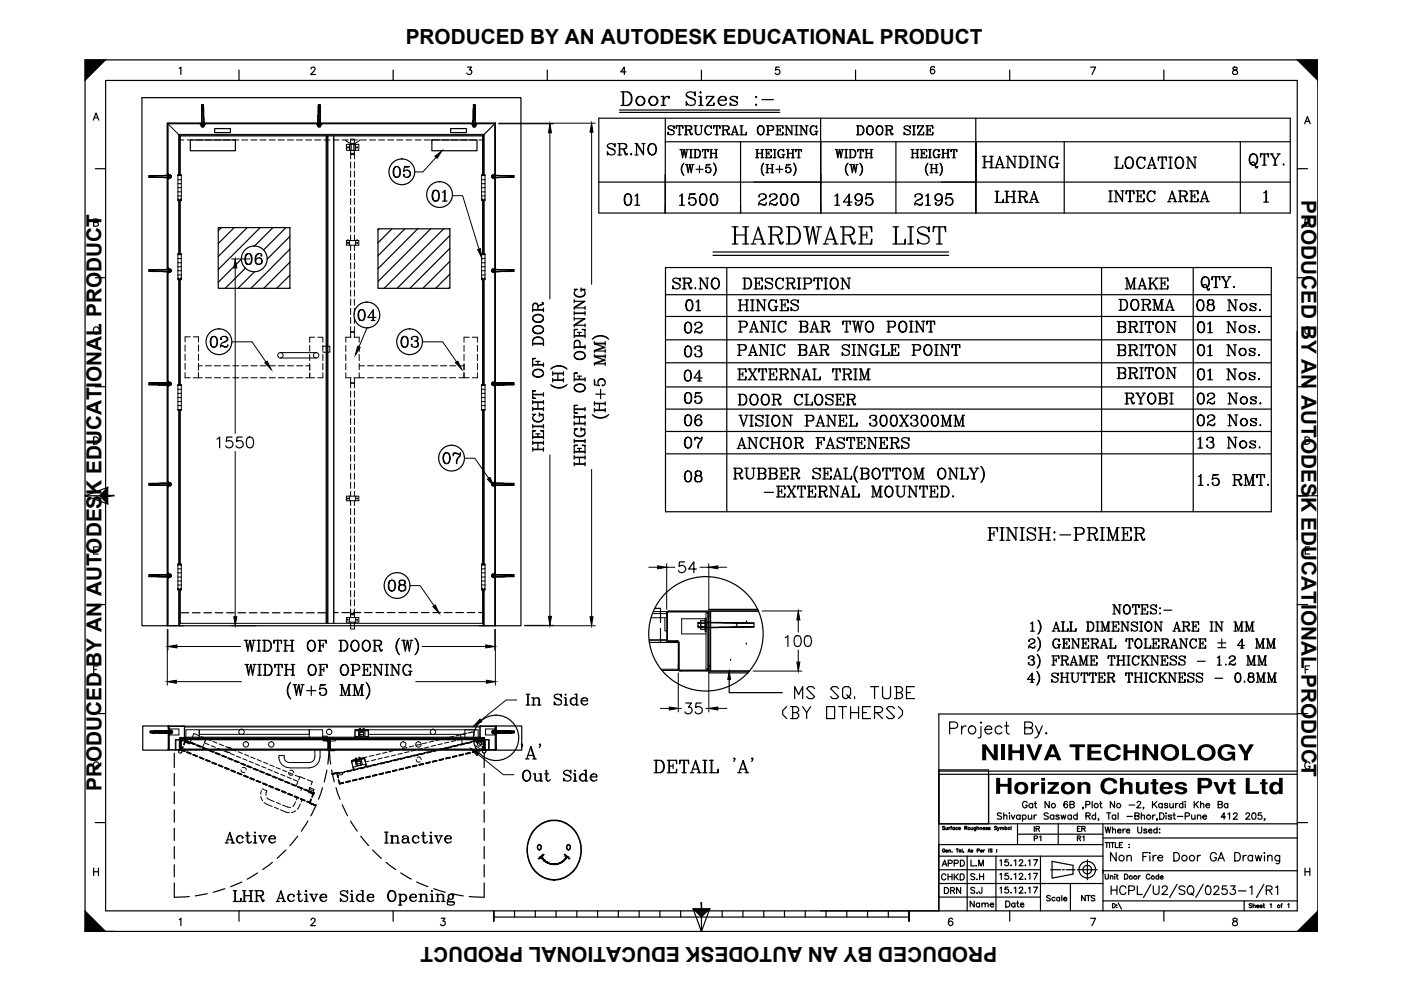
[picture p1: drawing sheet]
<svg xmlns="http://www.w3.org/2000/svg" width="297mm" height="210mm" viewBox="0 0 297 210" stroke-linecap="round" stroke-linejoin="round" font-family="sans-serif">
<defs><g id="words">
<g font-size="4.4">
<text x="86" y="9.4">PRODUCED BY AN AUTODESK EDUCATIONAL PRODUCT</text>
<text x="275.9" y="42.4" transform="rotate(90 275.9 42.4)">PRODUCED BY AN AUTODESK EDUCATIONAL PRODUCT</text>
<text x="21.5" y="167.8" transform="rotate(-90 21.5 167.8)">PRODUCED BY AN AUTODESK EDUCATIONAL PRODUCT</text>
<text x="211.4" y="200.8" transform="rotate(180 211.4 200.8)">PRODUCED BY AN AUTODESK EDUCATIONAL PRODUCT</text>
</g>
</g></defs>
<!-- layer: Dim- -->
<g fill="none" stroke="#000" stroke-width=".25">
<path d="M18 12.7h261.4v184.8h-261.4zM22.4 17.1h252.6v176h-252.6zM38 14.5l.4-.3v1.6M50.7 14.9v2.2M66 14.6v-.1a.43 .43 0 0 1 .5-.3 .43 .43 0 0 1 .3 .5l-.9 1.1h1M83.4 14.9v2.2M99.1 14.2h.8l-.4 .6a.52 .52 0 0 1 .4 .9 .52 .52 0 0 1-.9-.2M116 14.9v2.2M131.7 19.5h1.3a1.53 1.53 0 0 1 1 1.4 1.53 1.53 0 0 1-1 1.5h-1.3M132.1 19.5v2.9M132.2 19.5v2.9M132.7 15.2h-1.1l.8-1v1.6"/>
<path d="M133 19.5a1.61 1.61 0 0 1 .9 1.4 1.61 1.61 0 0 1-.9 1.5M147.3 19.9l.1-.4v.8a.98 .98 0 0 0-.9-.8 .98 .98 0 0 0-1 .7l.3 .4 1.4 .5 .2 .3M148.4 19.6l.1-.1 .2 .1-.2 .2zM148.7 14.9v2.2M165.2 14.2h-.7l-.1 .7a.54 .54 0 0 1 .8 0 .54 .54 0 0 1-.1 .8 .54 .54 0 0 1-.8-.2M181.4 14.9v2.2M198.1 14.3v-.1a.51 .51 0 0 0-.8 .2v.8a.46 .46 0 0 0 .5 .4 .46 .46 0 0 0 .4-.6 .46 .46 0 0 0-.7-.2l-.2 .4M214.1 14.9v2.2M231.2 14.2h1.1l-.8 1.6M246.8 14.9v2.2M261.5 14.3v.4l.4 .2a.45 .45 0 0 1 .5 .4 .45 .45 0 0 1-.4 .5l-.6-.2a.57 .57 0 0 1 .1-.6 .57 .57 0 0 1 .6-.2l.2-.4a.58 .58 0 0 0-.8-.1zM19.8 25.5l.6-1.5 .6 1.5"/>
<path d="M20 25h.7M20.2 35.8h2.2M84 35.3a1.29 1.29 0 0 0 0 2.3h.2a1 1 0 0 0 .7-1.3l-.1-.6-.3-.3a.61 .61 0 0 0-.9 .3l-.1 .6a1.06 1.06 0 0 0 .5 1.3M84.2 35.3a1.45 1.45 0 0 1 0 2.3M85.8 35.4l1-.1h-1l-.2 1.1a.8 .8 0 0 1 1.2-.2 .8 .8 0 0 1 0 1.2 .8 .8 0 0 1-1.2-.2v-.2h.2l-.2 .2M86.4 36.1a.8 .8 0 0 1 .6 .7 .8 .8 0 0 1-.6 .8M127 25.1h146.6v20.1h-146.6zM127 38.6h146.6M128.8 31l1.4 .7 .2 .3v.5a.91 .91 0 0 1-.9 .3 .91 .91 0 0 1-.7-.6v.7l.1-.4M130.3 30.8l.1-.4v.7a.83 .83 0 0 0-.8-.7 .83 .83 0 0 0-.8 .6l.2 .4 1.4 .6M131 30.4h1.3l.4 .2 .2 .3-.2 .6-1.3 .1M131 32.9h.8"/>
<path d="M131.3 30.4v2.5M131.4 23.3h33.9M131.4 23.8h33.9M131.4 30.4v2.5M132 31.6l.3 .2 .4 .8 .1 .1 .2-.1M132.2 31.7l.3 1 .4 .2 .1-.4M132.3 30.4l.2 .2a.55 .55 0 0 1 .3 .5 .55 .55 0 0 1-.5 .5M133.7 32.7l.1-.1 .1 .1-.1 .2zM134.6 32.9h.7M134.6 30.4h.5l1.3 2.2M135 30.4v2.5M135.6 20.4a.96 .96 0 0 0-.6 1.5 .96 .96 0 0 0 1.6 0 .96 .96 0 0 0-.7-1.5 .97 .97 0 0 0-.9 .9 .97 .97 0 0 0 .6 1.1"/>
<path d="M135.9 20.4a.99 .99 0 0 1 .7 1 .99 .99 0 0 1-.7 1M136.1 30.4h.7M136.4 30.4v2.5l-1.3-2.2M138.2 30.4a1.3 1.3 0 0 0-.8 1.2 1.3 1.3 0 0 0 .8 1.3 1.27 1.27 0 0 0 1-1 1.27 1.27 0 0 0-.5-1.3 1.07 1.07 0 0 0-1.2 .4 1.07 1.07 0 0 0 .1 1.3l.6 .6M138.4 20.4a.96 .96 0 0 0-.7 1.5 .96 .96 0 0 0 1.6 0 .96 .96 0 0 0-.7-1.5 .97 .97 0 0 0-.9 .9 .97 .97 0 0 0 .7 1.1M138.4 30.4a1.4 1.4 0 0 1 0 2.5M138.6 20.4a1 1 0 0 1 .7 1 1 1 0 0 1-.7 1M140.2 20.4h.5v2M140.2 22.4h.9M140.6 20.4v2M141.1 25.1v20.1v-8.2M141.1 30.1h132.5"/>
<path d="M141.6 27.1l.2 .2 .9 .3a.62 .62 0 0 1-.1 1 .62 .62 0 0 1-.9-.3l-.1-.3v.6l.1-.3M141.8 20.6l-.2 .1 .2 .2 .1-.3a.79 .79 0 0 0-1.2 .7M142.8 26.9l.1-.2v.5a.66 .66 0 0 0-.6-.5 .66 .66 0 0 0-.7 .4l.2 .3 1.1 .5M143.5 26.7l-.1 .5v-.5h1.4v.5l-.1-.5M143.8 28.6h.6M144 26.7v1.9M144.1 26.7v1.9M144.1 31.7h.6M144.4 31.7l.3 1.7 .3-1.7 .4 1.7 .3-1.7M144.5 31.7l.2 1.3M144.9 34.8l-.4 .9 .4 1.3M145 34.6a1.82 1.82 0 0 0 0 2.6"/>
<path d="M145.1 26.7h1.1l.5 .3-.2 .5-1 .1M145.1 31.7l.3 1.3M145.1 28.6h.7M145.3 34.9h.6M145.4 26.7v1.9M145.5 31.7h.5M145.5 20.2l.3 .2 1.4 .6 .2 .4v.5a1.07 1.07 0 0 1-1.1 .4 1.07 1.07 0 0 1-.8-.8v.9l.1-.5M145.5 26.7v1.9M145.6 34.9l.3 1.7 .4-1.7 .3 1.7 .3-1.7M145.7 34.9l.2 1.3M146 27.6l.5 .8h.3M146.1 27.6l.3 .9 .3 .1 .1-.3"/>
<path d="M146.2 26.7l.4 .3-.1 .4-.3 .2M146.2 31.7h.6M146.2 33.4h.6M146.3 34.9l.3 1.3M146.4 31.7v1.7M146.5 31.7v1.7M146.6 34.9h.6M147.1 31.7h.8a.92 .92 0 0 1 .6 .9 .92 .92 0 0 1-.6 .8h-.8M147.2 26.7h.6M147.4 31.7v1.7M147.4 26.7v1.3a.66 .66 0 0 0 .7 .6 .66 .66 0 0 0 .6-.6v-1.3M147.5 26.7v1.3l.1 .3 .4 .3"/>
<path d="M147.6 35.9h1.5M147.9 31.7a.97 .97 0 0 1 .5 .9 .97 .97 0 0 1-.5 .8M148.1 20.4h.6v2M148.1 22.4h1M148.3 35.1v1.5M148.4 26.7h.6M148.5 20.4v2M149 31.7l-.1 .5v-.5h1.3v.5l-.1-.5M149.2 33.4h.6M149.5 31.7v1.7M149.6 31.7v1.7M149.8 35l.8-.1h-.8l-.2 .8a.61 .61 0 0 1 .9-.2 .61 .61 0 0 1 0 1 .61 .61 0 0 1-.9-.3h.1v.1"/>
<path d="M149.9 20.4l-.1 .6v-.6h1.6l-1.5 2M150.1 26.7a1.08 1.08 0 0 0 0 1.9M150.3 35.5l.4 .5-.1 .4-.3 .2M150.5 31.7h.5M150.5 33.4h.5M150.7 31.7v1.7M150.7 26.9l.1 .3v-.5l-.1 .2a.75 .75 0 0 0-.8-.2 .75 .75 0 0 0-.5 .7 .85 .85 0 0 0 .2 .9 .85 .85 0 0 0 .9 .2l.3-.4M150.8 31.7v1.7M150.8 32.5h1M151.3 20.4l-1.5 2h1.6v-.6l-.1 .6M151.3 34.6a1.73 1.73 0 0 1 0 2.6M151.4 26.7l-.1 .5v-.5h1.4v.5l-.1-.5"/>
<path d="M151.4 34.8l.4 .9-.4 1.3M151.6 31.7h.5M151.6 33.4h.5M151.6 28.6h.7M151.8 31.7v1.7M151.9 31.7v1.7M151.9 26.7v1.9M152 26.7v1.9M152.4 21.3h1.6a.91 .91 0 0 0-1-.9 .91 .91 0 0 0-.8 1.1 .98 .98 0 0 0 .8 .8 .98 .98 0 0 0 1-.4M153 20.4a1 1 0 0 0-.7 1 1 1 0 0 0 .7 1M153 26.7l1.4 .1a.4 .4 0 0 1 .2 .3 .4 .4 0 0 1-.2 .4l-1 .1M153 28.6h.7"/>
<path d="M153.3 26.7v1.9M153.4 26.7v1.9M153.7 20.6l.2 .7M153.8 27.6l.3 .2 .3 .6h.3M154.1 27.6l.2 .9 .3 .1 .1-.3M154.1 26.7l.2 .1a.43 .43 0 0 1 .2 .4 .43 .43 0 0 1-.4 .4M154.8 20.9l1.4 .6 .1 .6a.94 .94 0 0 1-1.3 0l-.2-.3v.6l.2-.3M154.9 28.6h.6M155.2 28.6l.6-1.9 .6 1.9M155.3 28h.9M155.8 26.9l.5 1.7M156 28.6h.6"/>
<path d="M156.2 20.7l.1-.3v.6l-.1-.3a.98 .98 0 0 0-1.4 0v.3l.2 .1 1.3 .7M156.9 28.6h1.3v-.6v.6M156.9 26.7h.6M157 30.1v15.1v-1.6M157.1 26.7v1.9M157.3 26.7v1.9M160.2 20.6l.1-.2 .1 .2-.1 .1zM160.2 22.2l.1-.1 .1 .1-.1 .2zM160.2 31.7h.6M160.2 33.4h.6M160.5 31.7v1.7M160.6 32.5h.9"/>
<path d="M160.6 31.7v1.7M161.2 26.7a.99 .99 0 0 0-.6 1 .99 .99 0 0 0 .8 .9 .99 .99 0 0 0 .6-1 .99 .99 0 0 0-.8-.9 1.09 1.09 0 0 0 0 1.9M161.3 31.7h.6M161.3 33.4h.6M161.4 26.7a1.09 1.09 0 0 1 0 1.9M161.5 21.1h2.5M161.5 31.7v1.7M161.6 31.7v1.7M161.8 34.8l-.3 .9v.7l.3 .6M162 34.6a1.82 1.82 0 0 0 0 2.6M162.2 31.7h1.3v.5l-.1-.5M162.2 33.4h1.3v-.5l-.1 .5"/>
<path d="M162.4 34.9h.5M162.4 36.6h.5M162.5 26.7h1.1l.4 .3-.1 .6h-1M162.5 31.7v1.7M162.5 28.6h.6M162.6 32.5h.4M162.6 31.7v1.7M162.6 34.9v1.7M162.7 34.9v1.7M162.7 35.7h1M162.8 26.7v1.9M162.9 26.7v1.9"/>
<path d="M163 32.2v.7M163.4 34.9h.6M163.4 36.6h.6M163.6 26.7l.4 .3-.1 .5-.3 .1M163.7 34.9v1.7M163.8 34.9v1.7M164 31.7h.5M164 33.4h.5M164.2 31.7v1.7M164.3 31.7v1.7M164.5 26.7h1.5v.5l-.1-.5M164.5 28.6h1.5v-.6l-.1 .6"/>
<path d="M164.5 35.9h1.5M164.8 26.7v1.9M164.9 26.7v1.9M164.9 27.6h.5M165.3 35.1v1.5M165.4 27.2v.7M165.5 31.7a.97 .97 0 0 0-.5 .9 .97 .97 0 0 0 .5 .8M165.8 32.8h.6M166.1 32l.1 .2v-.5l-.1 .3a.63 .63 0 0 0-.7-.3 .63 .63 0 0 0-.5 .6l.2 .9a.59 .59 0 0 0 1 0M166.1 32.8v.6M166.2 32.8v.6M166.5 28.6h.5"/>
<path d="M166.5 26.7h.3l1.1 1.7M166.7 26.7v1.9M166.8 35l.8-.1h-.8l-.2 .8a.61 .61 0 0 1 .9-.2 .61 .61 0 0 1 0 1 .61 .61 0 0 1-.9-.3h.1v.1M166.8 31.7h.5M166.8 33.4h.5M167 31.7v1.7M167.1 31.7v1.7M167.1 32.5h1M167.2 35.5l.2 .1a.59 .59 0 0 1 .2 .5 .59 .59 0 0 1-.4 .5M167.6 26.7h.6M167.8 31.7h.6M167.8 33.4h.6"/>
<path d="M167.9 26.7v1.9l-1.1-1.8M168.1 31.7v1.7M168.2 34.6a1.82 1.82 0 0 1 0 2.6M168.4 34.8l.3 .9-.3 1.3M168.5 28.6h.7M168.5 26.7h.7M168.8 31.7l-.1 .5v-.5h1.2v.5v-.5M168.8 26.7v1.9M168.9 26.7v1.9M169 33.4h.6M169.3 31.7v1.7M169.4 31.7v1.7"/>
<path d="M169.5 28.6h.6M169.5 26.7h.4l1.1 1.7M169.8 26.7v1.9M170.8 26.7h.5M171 26.7v1.9l-1.1-1.8M172.4 26.7a1.08 1.08 0 0 0 0 1.9M172.8 27.9h.6M173.1 26.9v.3v-.5v.2a.75 .75 0 0 0-.9-.2 .75 .75 0 0 0-.5 .7v.5a.74 .74 0 0 0 .5 .6 .74 .74 0 0 0 .9-.2M173.1 27.9v.7M174 36.6v8.6v-1.6M174 25.1v20.1M177.1 31.7h.5"/>
<path d="M178.1 31.7l.2 1.3M178.4 31.7h.5M178.6 31.7l-.3 1.7-.3-1.7-.4 1.7-.3-1.7 .3 1.3M179.1 31.7h.6M179.1 33.4h.6M179.4 31.7v1.7M179.5 31.7v1.7M179.7 34.8l-.4 .9 .4 1.3M179.8 34.6a1.73 1.73 0 0 0 0 2.6M180 31.7h.8a.92 .92 0 0 1 .7 .9 .92 .92 0 0 1-.7 .8h-.8M180.1 34.9h.6M180.3 31.7v1.7"/>
<path d="M180.4 34.9l.3 1.7 .4-1.7 .3 1.7 .3-1.7M180.5 34.9l.2 1.3M180.8 31.7a.97 .97 0 0 1 .6 .9 .97 .97 0 0 1-.6 .8M181.1 34.9l.3 1.3M181.5 34.9h.4M181.6 26.7h.9a1 1 0 0 1 .7 .9 1 1 0 0 1-.7 1h-.9M181.9 26.7v1.9M181.9 31.7l-.1 .5v-.5h1.2v.5v-.5M182.2 33.4h.6M182.3 34.6a1.73 1.73 0 0 1 0 2.6M182.4 31.7v1.7M182.5 34.8l.3 .9-.3 1.3"/>
<path d="M182.5 26.7a1.08 1.08 0 0 1 0 1.9M182.5 31.7v1.7M183.4 31.7h.6M183.4 33.4h.6M183.6 31.7v1.7M183.7 32.5h1M183.7 31.7v1.7M184.4 26.7a.99 .99 0 0 0-.7 1 .99 .99 0 0 0 .8 .9 .99 .99 0 0 0 .7-1 .99 .99 0 0 0-.8-.9 1.09 1.09 0 0 0 0 1.9M184.4 31.7h.6M184.4 33.4h.6M184.5 26.7a1.09 1.09 0 0 1 0 1.9M184.7 31.7v1.7"/>
<path d="M184.8 31.7v1.7M186.4 26.7a.98 .98 0 0 0-.7 1 .98 .98 0 0 0 .9 .9 .99 .99 0 0 0 .6-1 .99 .99 0 0 0-.8-.9 1.09 1.09 0 0 0 0 1.9M186.6 26.7a1.09 1.09 0 0 1 0 1.9M187.7 26.7h1.1l.4 .3-.1 .5-1.1 .1M187.7 28.6h.6M187.9 26.7v1.9M188 26.7v1.9M188.5 27.6h.2l.4 .8h.2M188.7 27.6l.2 .9 .3 .1 .1-.3M188.8 26.7l.1 .1a.43 .43 0 0 1 .2 .4 .43 .43 0 0 1-.3 .4M189.9 30.1v15.1M191.7 27.1l1.1 .5a.6 .6 0 0 1-.1 1 .6 .6 0 0 1-.9-.3l-.1-.3v.6l.1-.3"/>
<path d="M192.9 26.9l.1-.2v.5a.69 .69 0 0 0-.6-.5 .69 .69 0 0 0-.7 .4l.2 .3 1.1 .5M193.2 31.7h.6M193.2 33.4h.6M193.4 31.7v1.7M193.5 28.6h.6M193.5 26.7h.6M193.5 32.5h1M193.5 31.7v1.7M193.7 26.7v1.9M193.8 26.7v1.9M194.2 31.7h.6M194.2 33.4h.6"/>
<path d="M194.5 31.7v1.7M194.6 31.7v1.7M194.6 26.7v.5v-.5h1.2l-1.2 1.9M195.2 31.7h1.3v.5l-.1-.5M195.2 33.4h1.3v-.5l-.1 .5M195.4 31.7v1.7M195.5 32.5h.5M195.5 31.7v1.7M195.7 26.7l-1.1 1.9h1.2v-.6l-.1 .6M196 32.2v.7M196.3 26.7h1.5v.5l-.1-.5M196.3 28.6h1.5v-.6l-.1 .6"/>
<path d="M196.6 26.7v1.9M196.6 34.8l-.3 .9 .3 1.3M196.7 26.7v1.9M196.7 27.6h.5M196.8 34.6a1.82 1.82 0 0 0 0 2.6M196.9 31.7h.5M196.9 33.4h.5M197.1 31.7v1.7M197.2 34.9h.6M197.2 36.6h.6M197.2 31.7v1.7M197.2 27.2v.7"/>
<path d="M197.4 34.9v1.7M197.5 35.7h1M197.5 34.9v1.7M198.2 34.9h.6M198.2 36.6h.6M198.4 31.7a1.01 1.01 0 0 0 0 1.7M198.5 34.9v1.7M198.6 34.9v1.7M198.8 32.8h.5M199 32l.1 .2v-.5l-.1 .3a.63 .63 0 0 0-.7-.3 .63 .63 0 0 0-.4 .6l.1 .7a.59 .59 0 0 0 .4 .4 .59 .59 0 0 0 .6-.2M199 32.8v.6M199.1 32.8v.6"/>
<path d="M199.3 34.6a1.82 1.82 0 0 1 0 2.6M199.4 34.8l.3 .9-.3 1.3M199.6 31.7h.6M199.6 33.4h.6M199.9 31.7v1.7M200 32.5h1M200 31.7v1.7M200.7 31.7h.6M200.7 33.4h.6M201 31.7v1.7M201.7 31.7l-.1 .5v-.5h1.3v.5l-.1-.5M202 33.4h.5"/>
<path d="M202.2 31.7v1.7M202.3 31.7v1.7M206.9 38.6v-8.5v15.1M206.9 25.1v20.1v-15.1M208.3 33.1h.8M208.3 35.6h.8M208.7 33.1v2.5M208.8 33.1v2.5M208.8 34.3h1.3M209.8 33.1h.8M209.8 35.6h.8M210.1 33.1v2.5"/>
<path d="M210.3 33.1v2.5M210.9 35.6h.7M211.2 35.6l.8-2.5 .8 2.5M211.4 34.9h1M212 33.5l.7 2.1M212.3 35.6h.7M213.4 33.1h.4l1.4 2.2M213.4 35.6h.6M213.7 33.1v2.5M214.8 33.1h.7M215.2 33.1v2.5l-1.4-2.2M216 33.1h1.1a1.29 1.29 0 0 1 .9 1.3 1.29 1.29 0 0 1-.9 1.2h-1.1"/>
<path d="M216.3 33.1v2.5M216.5 33.1v2.5M217.1 33.1a1.38 1.38 0 0 1 0 2.5M218.5 33.1h.8M218.5 35.6h.8M218.8 33.1v2.5M218.9 33.1v2.5M219.8 33.1h.4l1.4 2.2M219.8 35.6h.6M220.1 33.1v2.5M221.2 33.1h.7M221.6 33.1v2.5l-1.4-2.2"/>
<path d="M223.3 33.1a1.38 1.38 0 0 0 0 2.5M223.7 34.6h.8M224.1 33.5l.1 .4v-.8l-.1 .4a.87 .87 0 0 0-1-.3 .87 .87 0 0 0-.6 .9 1.03 1.03 0 0 0 .2 1.1 1.03 1.03 0 0 0 1.2 .2l.2-.2M224.1 34.6v1M224.2 34.6v1M225.6 30.1v15.1M236.3 35.7h1.7v-.7v.7M236.3 33.3h.9M236.7 33.3v2.4M236.8 33.3v2.4M239.3 33.3a1.27 1.27 0 0 0-.8 1.2 1.27 1.27 0 0 0 .8 1.2 1.26 1.26 0 0 0 1.1-1 1.26 1.26 0 0 0-.5-1.3 .94 .94 0 0 0-1.1 .2 .94 .94 0 0 0-.2 1.1 1.02 1.02 0 0 0 .7 1M239.5 33.3a1.37 1.37 0 0 1 0 2.4"/>
<path d="M241.8 33.3a1.34 1.34 0 0 0 0 2.4M242.6 33.7l.1 .3v-.7l-.1 .4a.9 .9 0 0 0-1-.3 .9 .9 0 0 0-.6 .8 1.09 1.09 0 0 0 .3 1.1 1.09 1.09 0 0 0 1.1 .3l.3-.5M243.2 35.7h.7M243.4 35.7l.8-2.4 .8 2.4M243.6 35h1.1M244.2 33.7l.7 2M244.6 35.7h.6M245.7 33.3l-.1 .7v-.7h1.7v.7l-.1-.7M246 35.7h.8M246.4 33.3v2.4M246.5 33.3v2.4M247.8 33.3h.7"/>
<path d="M247.8 35.7h.7M248.1 33.3v2.4M248.2 33.3v2.4M249.9 33.3a1.27 1.27 0 0 0-.8 1.2 1.27 1.27 0 0 0 .8 1.2 1.26 1.26 0 0 0 1.1-1 1.26 1.26 0 0 0-.5-1.3 .93 .93 0 0 0-1.1 .2 .93 .93 0 0 0-.1 1.1 1.02 1.02 0 0 0 .6 1M250.1 33.3a1.37 1.37 0 0 1 0 2.4M251.5 33.3h.5l1.4 2.2M251.5 35.7h.7M251.9 33.3v2.4M253 33.3h.7M253.4 33.3v2.4l-1.4-2.2M263 30.1v15.1M265.3 34.8l.1-.3 .3-.2 .4 .4 .1 .8 .3 .1 .2-.3"/>
<path d="M265.6 32.6a1.23 1.23 0 0 0-.8 1.3 1.23 1.23 0 0 0 1.1 1.1 1.27 1.27 0 0 0 .8-1.2 1.27 1.27 0 0 0-.8-1.2 1.25 1.25 0 0 0-1 1 1.25 1.25 0 0 0 .5 1.3l.2 .1M265.9 32.6a1.37 1.37 0 0 1 0 2.4M266.1 34.7l.2 .6 .1 .2 .3-.2M267.3 32.6v.7v-.7h1.6v.7l-.1-.7M267.7 35h.8M268 32.6v2.4M268.1 32.6v2.4M269.3 32.6h.7M269.5 32.6l.8 1.3v1.1M269.6 32.6l.8 1.3v1.1M270 35h.8M270.8 32.6h.6"/>
<path d="M271.2 32.6l-.8 1.3M272 34.9h.2v.1zM275 35.8h2.2M276.6 26.2l.6-1.5 .6 1.5M276.9 25.7h.7M19.9 47.2l.9-.2v-.4l-.9-.2v1.6l.9-.2 .1-.3-.4-.3M20.2 58.9h2.2M52.6 53.8a1.05 1.05 0 0 0-.7 1.3l.1 .5a.71 .71 0 0 0 .7 .5 .71 .71 0 0 0 .6-.5 2.14 2.14 0 0 0-.2-1.7l-.5-.1a1.45 1.45 0 0 0 0 2.2M52.8 53.8a1.45 1.45 0 0 1 0 2.2M54.9 53.8a1.36 1.36 0 0 0-.2 2.2M54.9 54.7a.72 .72 0 0 1 .6 .7 .72 .72 0 0 1-.6 .6M55.4 54.1l-.1 .1 .1 .1v-.4a.88 .88 0 0 0-.9 0 .88 .88 0 0 0-.4 .9v.6a.74 .74 0 0 0 .8 .7 .74 .74 0 0 0 .7-.7 .74 .74 0 0 0-.7-.7l-.4 .1-.3 .5"/>
<path d="M92.3 40.3a1.23 1.23 0 0 0-.6 1.9 .71 .71 0 0 0 .7 .4 .71 .71 0 0 0 .6-.4 2.09 2.09 0 0 0-.2-1.7 .63 .63 0 0 0-.9 .1 1.62 1.62 0 0 0 .4 2M92.5 40.3a1.45 1.45 0 0 1 0 2.3M93.8 40.8l.6-.5v2.3M93.8 42.6h1M94.2 40.5v2.1M133 41.1a1.33 1.33 0 0 0-.5 2 .72 .72 0 0 0 .6 .4 .72 .72 0 0 0 .7-.4 1.91 1.91 0 0 0-.2-1.9 .66 .66 0 0 0-1.1 .4v.5a1.17 1.17 0 0 0 .5 1.4M133.3 41.1l.2 .1a1.69 1.69 0 0 1-.2 2.3M134.6 41.6l.6-.5v2.4M134.6 43.5h1M135.1 41.2v2.3M141.1 43.6v1.6M141.1 56.7h128.4v51.8h-128.4z"/>
<path d="M142.7 59.5l.4 .3a1.24 1.24 0 0 1 1.1 .7 .76 .76 0 0 1-.7 .8 .76 .76 0 0 1-.8-.7v.7v-.4M144.1 59.3l.1-.3v.6a.88 .88 0 0 0-1.5-.3 .54 .54 0 0 0 .4 .6l1.1 .6M144.1 41.6l.6-.5v2.4M144.1 43.5h1M144.5 41.2v2.3M144.7 59h1.3l.5 .2 .1 .4-.3 .3-1.1 .1M145 59v2.3M145.2 59v2.3M146 59l.2 .1a.52 .52 0 0 1 .3 .5 .52 .52 0 0 1-.5 .4M146.3 41.2l1.1-.1h-1.1l-.3 1.1a.86 .86 0 0 1 1.3-.2 .86 .86 0 0 1 0 1.3 .86 .86 0 0 1-1.3-.2l.1-.3 .2 .1-.2 .2M146.9 41.9a.86 .86 0 0 1 .6 .8 .86 .86 0 0 1-.6 .8M148.2 59h.4l1.3 2"/>
<path d="M148.5 59v2.3M149 41.1a1.29 1.29 0 0 0-.6 2 .72 .72 0 0 0 .7 .4 .72 .72 0 0 0 .7-.4 1.91 1.91 0 0 0-.2-1.9 .63 .63 0 0 0-1.1 .4 1.42 1.42 0 0 0 .5 1.9M149.2 41.1l.2 .1a1.69 1.69 0 0 1-.2 2.3M149.6 59h.6M149.9 59v2.3l-1.3-2.1M151.2 53.4h49.9M151.2 54.1h49.9M151.3 41.1a1.33 1.33 0 0 0-.6 2 .72 .72 0 0 0 .7 .4 .72 .72 0 0 0 .7-.4 1.91 1.91 0 0 0-.3-1.9 .67 .67 0 0 0-.9 .1 1.81 1.81 0 0 0 .4 2.2M151.5 41.1l.2 .1a1.69 1.69 0 0 1-.2 2.3M151.6 59a1.19 1.19 0 0 0-.8 1.2 1.19 1.19 0 0 0 1 1.1 1.23 1.23 0 0 0 .7-1.2 1.23 1.23 0 0 0-.7-1.1 1.2 1.2 0 0 0-.9 .9 1.2 1.2 0 0 0 .4 1.2l.3 .2M151.8 59a1.29 1.29 0 0 1 0 2.3M154.1 56.7v51.8"/>
<path d="M155.2 48.1h1.3M155.2 51.7h1.3M155.7 48.1v3.6M155.9 48.1v3.6M155.9 49.8h2.1M157.5 59h1.1a1.22 1.22 0 0 1 .8 1.1 1.22 1.22 0 0 1-.8 1.2h-1.1M157.5 48.1h1.2M157.5 51.7h1.2M157.8 59v2.3M157.9 59v2.3M158 48.1v3.6M158.2 48.1v3.6"/>
<path d="M158.6 59a1.31 1.31 0 0 1 0 2.3M159.2 51.7h1.1M159.6 51.7l1.2-3.6 1.2 3.6M159.9 59h1.7v.6l-.1-.6M159.9 50.7h1.6M160.2 59v2.3M160.3 59v2.3M160.8 48.6l1 3.1M161 41.6l.1 .1h-.2a.82 .82 0 0 1 .8-.6 .82 .82 0 0 1 .8 .7l-.5 .4a1.16 1.16 0 0 0-1.1 1.3M161 59.6v.9M161.3 51.7h1M161.9 41.1a.58 .58 0 0 1 .3 .9l-.7 .5"/>
<path d="M162.3 59.5l1.3 .7a.72 .72 0 0 1-.2 1 .72 .72 0 0 1-1-.3l-.1-.3v.7l.1-.4M162.5 43.2l-.2 .1a1.46 1.46 0 0 1-1.3-.1l-.1 .1M162.5 42.9l-.3 .6h-.4l-.6-.3M162.9 48.1h2.1l.5 .2a.86 .86 0 0 1 0 1.4l-.5 .1h-1.4M162.9 51.7h1.2M163.3 41.6l.1 .1h-.2a.82 .82 0 0 1 .8-.6 .82 .82 0 0 1 .8 .7l-.5 .4a1.16 1.16 0 0 0-1.1 1.3M163.4 48.1v3.6M163.6 48.1v3.6M163.7 59.3l.1-.3v.6a.78 .78 0 0 0-.7-.6 .78 .78 0 0 0-.8 .5l.2 .3 .9 .4 .4 .3M164.2 41.1a.58 .58 0 0 1 .3 .9l-.8 .5M164.5 49.8l.5 .4 .5 1.2 .2 .2 .3-.2M164.8 43.2l-.2 .1a1.46 1.46 0 0 1-1.3-.1l-.1 .1"/>
<path d="M164.8 42.9l-.3 .6h-.4l-.6-.3M164.8 50l.7 1.7h.3l.2-.5M165 48.1a.89 .89 0 0 1 .7 .9 .89 .89 0 0 1-.7 .8M165.2 59a1.27 1.27 0 0 0-.7 1.1 1.27 1.27 0 0 0 .7 1.2M166 59.3l.1 .3v-.6l-.1 .3a.87 .87 0 0 0-1-.3 .87 .87 0 0 0-.5 .8 1 1 0 0 0 .2 1.1 1 1 0 0 0 1.1 .2l.3-.4M166.1 41.1a1.33 1.33 0 0 0-.5 2 .72 .72 0 0 0 .6 .4 .72 .72 0 0 0 .7-.4 1.91 1.91 0 0 0-.2-1.9 .66 .66 0 0 0-1 .4l-.1 .5a1.17 1.17 0 0 0 .5 1.4M166.4 41.1l.2 .1a1.69 1.69 0 0 1-.2 2.3M166.6 59h1.3a.58 .58 0 0 1 .6 .6l-.2 .3-1.3 .1M166.7 48.1h1.7a1.94 1.94 0 0 1 1.3 1.8 1.94 1.94 0 0 1-1.3 1.8h-1.7M167 59v2.3M167.2 48.1v3.6M167.4 48.1v3.6"/>
<path d="M167.9 59a.54 .54 0 0 1 .5 .5 .54 .54 0 0 1-.5 .5M168.4 41.1a1.33 1.33 0 0 0-.5 2 .72 .72 0 0 0 .6 .4 .72 .72 0 0 0 .7-.4 1.91 1.91 0 0 0-.2-1.9 .66 .66 0 0 0-1.1 .4v.5a1.17 1.17 0 0 0 .5 1.4M168.4 48.1a2.05 2.05 0 0 1 0 3.6M168.7 41.1l.2 .1a1.69 1.69 0 0 1-.2 2.3M169 59h.8M169.3 59v2.3M169.5 59v2.3M170.2 59h1.3a.59 .59 0 0 1 .6 .6 .59 .59 0 0 1-.6 .6h-.9M170.3 48.1h1.3M170.6 59v2.3M170.9 48.1l.7 3.6 .7-3.6 .7 3.6 .7-3.6M171.1 48.1l.5 2.8"/>
<path d="M171.5 59a.62 .62 0 0 1 .5 .6 .62 .62 0 0 1-.5 .6M172.5 48.1l.5 2.8M172.7 59l-.1 .6v-.6h1.6v.6l-.1-.6M173.1 48.1h1.1M173.4 59v2.3M173.5 59v2.3M174.5 51.7h1.1M174.7 59h.7M174.9 51.7l1.2-3.6 1.2 3.6M175 59v2.3M175.1 59v2.3M175.2 50.7h1.6"/>
<path d="M176.1 48.6l1.1 3.1M176.6 51.7h1.1M176.7 59a1.19 1.19 0 0 0-.7 1.2 1.19 1.19 0 0 0 1 1.1 1.23 1.23 0 0 0 .7-1.2 1.23 1.23 0 0 0-.7-1.1 1.2 1.2 0 0 0-1 .9 1.2 1.2 0 0 0 .5 1.2l.2 .2M177 59a1.29 1.29 0 0 1 0 2.3M177 41.6l.6-.5v2.4M177 43.5h1M177.5 41.2v2.3M178.2 48.1h2.1l.5 .2a.86 .86 0 0 1 0 1.4l-.5 .1h-1.4M178.2 51.7h1.2M178.3 59h.4l1.3 2M178.6 59v2.3M178.7 48.1v3.6"/>
<path d="M178.9 48.1v3.6M179.6 43.5h.8M179.7 59h.6M179.7 49.8l.6 .4 .5 1.2 .2 .2 .3-.2M180 41.3v2.2M180 59v2.3l-1.3-2.1M180.1 50l.5 1.6 .2 .1h.3l.2-.5M180.3 48.1a.89 .89 0 0 1 .7 .9 .89 .89 0 0 1-.7 .8M180.6 42.8h-1.8l1.3-1.7v2.4M181.9 41.1a.77 .77 0 0 0-.5 .7 .77 .77 0 0 0 .5 .8M182 48.1h2.8v1l-.2-1M182 51.7h2.8v-1l-.2 1"/>
<path d="M182.1 41.1l.3 .1a1.55 1.55 0 0 1-.4 2.3M182.5 48.1v3.6M182.7 41.9a.77 .77 0 0 1-1 .6 .77 .77 0 0 1-.4-1.1 .77 .77 0 0 1 1.2-.2 1.32 1.32 0 0 1 .4 1.4 1.32 1.32 0 0 1-1.2 .9l-.3-.1v-.5l.2 .2-.2 .1M182.7 48.1v3.6M182.7 49.8h1.1M183.7 41.2l1.2-.1h-1.2l-.2 1.1a.86 .86 0 0 1 1.3-.2 .86 .86 0 0 1 .1 1.2 .86 .86 0 0 1-1.3 .1l-.1-.2 .1-.3v.3M183.8 49.1v1.4M184.4 41.9a.84 .84 0 0 1 .6 .8 .84 .84 0 0 1-.6 .8M189.3 51.7h2.6v-1l-.1 1M189.3 48.1h1.2M189.9 48.1v3.6M190 48.1v3.6"/>
<path d="M192.4 48.1h1.3M192.4 51.7h1.3M193 48.1v3.6M193.2 48.1v3.6M194.1 41.6l.1 .1h-.2a.79 .79 0 0 1 .8-.6 .79 .79 0 0 1 .7 .7 1.74 1.74 0 0 1-1.2 .8l-.2 .2-.1 .7M194.6 49a4 4 0 0 0 2 1l.4 .5v.7a1.36 1.36 0 0 1-1.4 .5 1.36 1.36 0 0 1-1-1v1l.1-.5M195 41.1a.58 .58 0 0 1 .3 .9l-.8 .5M195.5 43.2l-.3 .2-.9-.2-.3 .1M195.5 42.9l-.2 .6h-.4l-.6-.3M196.3 41.6l.5-.5v2.4M196.3 43.5h1M196.7 41.2v2.3"/>
<path d="M196.8 48.6l.2-.5v1a1.35 1.35 0 0 0-1.1-1 1.35 1.35 0 0 0-1.3 .5 .92 .92 0 0 0 .6 1.1l1.4 .5 .4 .3M198 48.1l-.1 1v-1h2.6v1l-.2-1M198.5 51.7h1.3M198.9 41.1a.76 .76 0 0 0-.6 .7 .76 .76 0 0 0 .6 .8M199.1 41.1a1.43 1.43 0 0 1-.1 2.4M199.1 48.1v3.6M199.3 48.1v3.6M199.7 41.9a.77 .77 0 0 1-1 .6 .77 .77 0 0 1-.4-1.1 .77 .77 0 0 1 1.1-.2 1.3 1.3 0 0 1 .4 1.5 1.3 1.3 0 0 1-1.2 .8l-.3-.3 .1-.3 .1 .2-.1 .1M200.7 41.2l1.1-.1h-1.1l-.2 1.1a.84 .84 0 0 1 1.3-.2 .84 .84 0 0 1 0 1.3 .84 .84 0 0 1-1.3-.2l.1-.3 .1 .1-.1 .2M201.4 41.9a.84 .84 0 0 1 .6 .8 .84 .84 0 0 1-.6 .8M211 42.9h1.7v-.7l-.1 .7M211 40.6h.8"/>
<path d="M211.3 40.6v2.3M211.5 40.6v2.3M213.1 40.6h.8M213.1 42.9h.8M213.4 40.6v2.3M213.5 40.6v2.3M213.5 41.7h1.4M214.5 40.6h.8M214.5 42.9h.8M214.9 40.6v2.3M215 40.6v2.3M215.8 40.6h1.7a.54 .54 0 0 1 0 1l-1.2 .1"/>
<path d="M215.8 42.9h.8M216.2 40.6v2.3M216.3 40.6v2.3M216.8 41.7l.4 .2 .3 .8 .1 .1 .2-.1M217 41.8l.4 1 .4 .1v-.3M217.2 40.6a.58 .58 0 0 1 .5 .5 .58 .58 0 0 1-.5 .6M218.2 42.9h.7M218.4 42.9l.8-2.3 .8 2.3M218.7 42.2h1M219.2 40.9l.7 2M219.6 42.9h.7M233.6 56.7v51.8"/>
<path d="M235.1 40.5h.7M235.1 42.8h.7M235.4 40.5v2.3M235.5 40.5v2.3M236.3 40.5h.4l1.3 2M236.3 42.8h.6M236.6 40.5v2.3M237.7 40.5h.6M238 40.5v2.3l-1.3-2.1M238.6 59h.4l.7 1.9M238.9 40.5l-.1 .6v-.6h1.6v.6l-.1-.6M239.2 42.8h.7"/>
<path d="M239.5 40.5v2.3M239.6 40.5v2.3M240.5 59h.4M240.5 59v2.3M240.8 40.5h1.8v.6l-.2-.6M240.8 42.8h1.8v-.7l-.2 .7M241.2 40.5v2.3M241.3 40.5v2.3M241.3 41.6h.6M241.9 41.1v.9M242.2 59.3l.6 2M243.5 59h.8"/>
<path d="M243.8 59v2.3M243.9 59v2.3M244 40.5a1.32 1.32 0 0 0 0 2.3M244.3 59.9l.9 1.4M244.5 59.9l.8 1.4M244.7 40.8l.2 .3v-.6l-.2 .3a.85 .85 0 0 0-.9-.3 .85 .85 0 0 0-.6 .9 1.02 1.02 0 0 0 .2 1 1.02 1.02 0 0 0 1.1 .3l.4-.5M244.9 59h.6M245.3 59l-1.4 1.4M245.9 59h1.7v.6l-.1-.6M246.2 59v2.3M246.3 59v2.3M247 59.6v.9"/>
<path d="M247.6 42.8h.6M247.8 42.8l.7-2.3 .8 2.3M248 42.1h1M248.5 40.8l.7 2M248.9 42.8h.6M249.9 40.5h1.3a.65 .65 0 0 1 .5 .6l-.2 .4-1.2 .1M249.9 42.8h.7M250.2 40.5v2.3M250.3 40.5v2.3M250.8 41.6l.4 .2 .4 .9 .2-.2M251 41.7l.4 1 .3 .1 .1-.3M251.2 40.5l.4 .4a.52 .52 0 0 1-.4 .7"/>
<path d="M252.3 40.5h1.7v.6l-.1-.6M252.3 42.8h1.7v-.7l-.1 .7M252.6 40.5v2.3M252.7 41.6h.6M252.7 40.5v2.3M253 56.7v51.8M253.3 41.1v.9M254.4 42.8h.7M254.6 42.8l.8-2.3 .8 2.3M254.8 42.1h1M255.4 40.8l.7 2M255.4 58.7a1.23 1.23 0 0 0-.7 1.1 1.23 1.23 0 0 0 .7 1.2 1.18 1.18 0 0 0 1.1-.9 1.18 1.18 0 0 0-.5-1.3 .89 .89 0 0 0-1 .2 .89 .89 0 0 0-.2 1 .95 .95 0 0 0 .6 1"/>
<path d="M255.7 58.7a1.29 1.29 0 0 1 0 2.3M255.7 42.8h.7M257.1 58.7l-.1 .7v-.7h1.6v.7l-.1-.7M257.7 58.7v2.3M257.9 58.7v2.3M258.9 58.7h.7M259.1 58.7l.8 1.2v1.1M259.2 58.7l.8 1.2v1.1M260.4 58.7h.6M260.8 58.7l-.8 1.2M267.9 40.9l.6-.5v2.4M267.9 42.8h1"/>
<path d="M268.4 40.6v2.2M275 58.9h2.2M276.7 47.2l1-.2v-.4l-1-.2v1.6l1-.2v-.5l-.3-.1M20.9 69.7a.56 .56 0 0 0-.6-.4 .56 .56 0 0 0-.5 .6v.4a.57 .57 0 0 0 .5 .5 .57 .57 0 0 0 .6-.3M45.3 71.3a1.29 1.29 0 0 0 0 2.3h.2a1 1 0 0 0 .6-1.3l-.1-.5-.2-.3a.61 .61 0 0 0-1 .3l-.1 .5a1.06 1.06 0 0 0 .6 1.3M45.5 71.3a1.45 1.45 0 0 1 0 2.3M46.9 71.8l.1 .1-.1 .1-.1-.1a.81 .81 0 0 1 .7-.6 .81 .81 0 0 1 .8 .5l-.1 .4-.4 .2a1.03 1.03 0 0 0-1 1.2M47.8 71.3l.2 .2a.49 .49 0 0 1 0 .7l-.7 .4M48.3 73.3l-.3 .2-.9-.2-.3 .1M48.3 73.1l-.3 .5h-.4l-.5-.3M76.5 65.7a1.48 1.48 0 0 0-.3 2.2 .74 .74 0 0 0 1.1-.4 1.46 1.46 0 0 0-.5-1.8h-.3a1.52 1.52 0 0 0 0 2.2M76.8 65.7a1.52 1.52 0 0 1 0 2.2"/>
<path d="M78.7 67.9h.8M79.1 65.9v2M79.7 67.3h-1.7l1.2-1.6v2.2M85.7 71.3a1.29 1.29 0 0 0 0 2.3h.2a1 1 0 0 0 .6-1.3l-.1-.5a.66 .66 0 0 0-1.1-.3 1.62 1.62 0 0 0 .4 2.1M85.9 71.3a1.45 1.45 0 0 1 0 2.3M87.3 71.8l.1 .1-.1 .1-.1-.2a.81 .81 0 0 1 1.4-.1l-.1 .5-.7 .1M88.2 71.3l.3 .4v.3l-.3 .3a.66 .66 0 0 1 .5 .7 .66 .66 0 0 1-.5 .6 .75 .75 0 0 1-1-.4l.1-.2 .1 .1-.1 .1M88.5 72.5a.73 .73 0 0 1-.3 1.1M112.9 79.2a1.19 1.19 0 0 0 1.3 .8 1.19 1.19 0 0 0 1-1 1.19 1.19 0 0 0-1.2-.7 1.19 1.19 0 0 0-1.1 .9 1.33 1.33 0 0 0 2.3 0M112.9 79a1.29 1.29 0 0 1 2.3 0M112.9 76.1l.7-.1h-.7v1.7M112.9 73.3v-1.1a1.22 1.22 0 0 1 1.2-.8 1.22 1.22 0 0 1 1.1 .8v1.1"/>
<path d="M112.9 72.2a1.32 1.32 0 0 1 2.3 0M112.9 70a1.19 1.19 0 0 0 1.3 .8 1.19 1.19 0 0 0 1-1 1.19 1.19 0 0 0-1.2-.8 1.19 1.19 0 0 0-1.1 1 1.33 1.33 0 0 0 2.3 0M112.9 69.8a1.29 1.29 0 0 1 2.3 0M112.9 67.6a1.19 1.19 0 0 0 1.3 .8 1.19 1.19 0 0 0 1-1 1.19 1.19 0 0 0-1.2-.8 1.19 1.19 0 0 0-1.1 1 1.29 1.29 0 0 0 2.3 0M112.9 67.4a1.33 1.33 0 0 1 2.3 0M112.9 64.8l.2-.2a.55 .55 0 0 1 .5-.2 .55 .55 0 0 1 .4 .4M112.9 77.4h2.3M112.9 77.3h2.3M112.9 72.9h2.3M112.9 72.8h2.3M112.9 65.7h2.3M113.6 76.6h.9"/>
<path d="M114 65.7v-.9l-.2-.5a.57 .57 0 0 0-.9 .5v1.3M114 76.6v.7M114.9 64.1l.3 .2v.2l-1.1 .4M115 64.1v.4l-.7 .3-.3 .3M115.2 65.3v.8M115.2 77v.7M116.8 78.3a2.34 2.34 0 0 1 3.4 0M117 78.1l1.3-.5 1 .1 .7 .4M117.2 79.2h2.3M117.2 79.1h2.3M117.2 78.8v.8M118.3 79.2v1.4"/>
<path d="M119.5 78.8v.8M121.8 79.2l.6-.1h-.6v1.7M121.8 75.5a1.23 1.23 0 0 0 1.1 .7 1.23 1.23 0 0 0 1.1-.7 1.18 1.18 0 0 0-.9-1 1.18 1.18 0 0 0-1.2 .5 .66 .66 0 0 0 .4 1 1.24 1.24 0 0 0 1.7-.5M121.8 75.3a1.34 1.34 0 0 1 2.2 0M121.8 72.7l.1-.3a.63 .63 0 0 1 .6-.2 .63 .63 0 0 1 .5 .5M121.8 69.9h.6h-.6v1.7M121.8 67.6h2.2l-2 1.3M121.8 63.9h2.2l-2 1.3M121.8 62.2a1.32 1.32 0 0 0 2.2 0M121.8 63.5v.7M121.8 66v.8M121.8 67.2v.7"/>
<path d="M121.8 73.7h2.2M121.8 73.5h2.2M121.8 71.2h2.2M121.8 69h2.2M121.8 66.5h2.2M121.8 66.4h2.2M121.8 65.3h2.2M122.1 61.5l.3-.2h-.6l.3 .2a.85 .85 0 0 0-.3 .9 .85 .85 0 0 0 .8 .6 1 1 0 0 0 1.1-.2 1 1 0 0 0 .3-1.1l-.3-.2M122.4 79.8h.9M122.4 70.5h.9M122.9 70.5v.7M122.9 79.8v.6"/>
<path d="M123 73.5l-.1-1.2a.62 .62 0 0 0-.7-.2 .62 .62 0 0 0-.4 .6v1.3M123.2 61v.8M123.2 61.5h.8M123.2 61.3h.8M123.8 63.9l-2 1.3v.4M123.8 67.6l-2 1.3v.4M124 69.9h-.6h.6v1.7M124 64.9v.7M124 66v.8M124 68.7v.6M124 73.2v.8M125.6 71.9a2.38 2.38 0 0 1 3.5 0"/>
<path d="M125.8 71.7l.4-.2a2.65 2.65 0 0 1 2.6 .2M126 72.4v.5M126 75.2v.4M126 75.5h2.3M126 72.8h2.3M128 73.7l-2 .6v.4M128 76.4l-2 .6v.5M128.3 75.6h-2.3l2.3 .8-2.3 .7h2.3M128.3 72.9h-2.3l2.3 .8-2.3 .7h2.3M128.3 72.4v.8M128.3 74.1v.6M128.3 75.2v.7"/>
<path d="M128.3 76.8v.7M141.1 62.5h128.4M141.1 67.1h128.4M141.1 72.1h128.4M141.1 76.9h128.4M144.7 61.3h.8M145.7 60l.3 .3 .3 .7h.4M145.7 78.5a1.48 1.48 0 0 0-.3 2.2 .76 .76 0 0 0 1.1-.4 1.18 1.18 0 0 0-.8-1.8 1.45 1.45 0 0 0 0 2.3M145.8 68.3a1.29 1.29 0 0 0 0 2.3h.2a1 1 0 0 0 .6-1.3v-.6l-.3-.2a.61 .61 0 0 0-1 .2l-.1 .6a1.06 1.06 0 0 0 .6 1.3M145.8 73.4a1.27 1.27 0 0 0-.6 1.8 .71 .71 0 0 0 .7 .5 .71 .71 0 0 0 .7-.5 1.56 1.56 0 0 0-.6-1.8 .61 .61 0 0 0-.7 .4v1.4l.2 .4h.3M145.9 60.2l.3 .9 .4 .2 .1-.4M145.9 78.5a1.62 1.62 0 0 1 .3 2.2l-.3 .1"/>
<path d="M146 68.3a1.45 1.45 0 0 1 0 2.3M146 73.4a1.45 1.45 0 0 1 0 2.2M146.1 63.6a1 1 0 0 0-.7 1.3l.1 .5a.69 .69 0 0 0 .7 .5 .69 .69 0 0 0 .6-.5 1.78 1.78 0 0 0-.2-1.7 .64 .64 0 0 0-1 .3 1.42 1.42 0 0 0 .5 1.9M146.3 63.6a1.45 1.45 0 0 1 0 2.3M147.3 61.1h.2l-.1 .2zM147.4 68.7l.1 .2h-.2a.81 .81 0 0 1 .7-.6 .81 .81 0 0 1 .8 .4l-.1 .5-.3 .2a1.03 1.03 0 0 0-1.1 1.2M147.4 73.8l.1 .1-.1 .1v-.4a.9 .9 0 0 1 1.3 .1l-.1 .6h-.6M147.6 64l.5-.4v2.3M147.6 65.9h.9M148 63.7v2.2M148.2 61.3h.6M148.2 78.7v2.1"/>
<path d="M148.3 68.3l.2 .2a.49 .49 0 0 1 .1 .7l-.8 .4M148.3 73.4a.6 .6 0 0 1 .2 .9h-.2a.66 .66 0 0 1 .6 .7 .66 .66 0 0 1-.6 .6h-.8l-.2-.4 .1-.2 .1 .1-.1 .1M148.6 74.6a.66 .66 0 0 1-.3 1M148.8 70.3l-.3 .2-.9-.2-.3 .1M148.8 70.1l-.2 .5h-.4l-.6-.3M156.4 73.1h1.3l.4 .2a.58 .58 0 0 1 .1 .6 .58 .58 0 0 1-.5 .4h-.9M156.4 75.4h.7M156.4 78.2h1.8v.7l-.2-.7M156.5 65.9h.8M156.5 63.6h.8M156.6 68.1l1.6 .1a.62 .62 0 0 1 .2 .7 .62 .62 0 0 1-.5 .4h-.9M156.6 70.4h.8"/>
<path d="M156.7 73.1v2.3M156.8 78.2v2.3M156.8 73.1v2.3M156.8 79.3h.7M156.9 63.6v2.3M156.9 68.1v2.3M157 63.6v2.3M157 64.6h1.3M157 68.1v2.3M157.5 78.9v.9M157.7 73.1l.2 .1a.6 .6 0 0 1 .2 .6 .6 .6 0 0 1-.4 .5M157.9 68.1a.65 .65 0 0 1 .4 .6 .65 .65 0 0 1-.4 .6"/>
<path d="M157.9 65.9h.8M157.9 63.6h.8M158.3 63.6v2.3M158.4 63.6v2.3M158.6 78.2h.7M158.7 75.4h.6M158.8 78.2l1.4 2.3M158.9 75.4l.7-2.3 .8 2.3M158.9 70.4h.7M158.9 78.2l1.4 2.3M159.1 70.4l.8-2.3 .7 2.3M159.1 74.7h1"/>
<path d="M159.1 65.9h.8M159.1 63.6h.8M159.3 69.8h1M159.5 63.6v2.3M159.6 63.6v2.3M159.6 73.4l.7 2M159.9 68.5l.6 1.9M159.9 61.3h1.7v-.7l-.1 .7M159.9 78.2h.6M160 75.4h.6M160.2 70.4h.6M160.3 60h.7"/>
<path d="M160.3 78.2l-1.5 2.3M160.4 65.9h.6M160.4 63.6h.4l1.3 2.1M160.7 63.6v2.3M161 75.4h.6M161 73.1h.4l1.3 2M161 78.2l-.1 .7v-.7h1.6v.7l-.1-.7M161.2 70.4h.6M161.2 68.1h.4l1.3 2.1M161.3 73.1v2.3M161.5 68.1v2.3M161.6 78.2v2.3"/>
<path d="M161.8 63.6h.6M161.8 78.2v2.3M162.1 63.6v2.3l-1.3-2.1M162.3 73.1h.7M162.6 68.1h.6M162.7 73.1v2.3l-1.3-2.1M162.9 68.1v2.3l-1.3-2.1M162.9 78.2h1.8v.7l-.2-.7M163.3 78.2v2.3M163.4 79.3h.6M163.4 78.2v2.3M163.4 75.4h.8"/>
<path d="M163.4 73.1h.8M163.7 70.4h.7M163.7 68.1h.7M163.7 63.6a1.31 1.31 0 0 0 0 2.3M163.8 73.1v2.3M163.9 73.1v2.3M164 68.1v2.3M164 78.9v.9M164.1 68.1v2.3M164.2 65h.7M164.5 63.9l.1 .3v-.6l-.1 .3a.87 .87 0 0 0-1-.3 .87 .87 0 0 0-.6 .8 1.02 1.02 0 0 0 .3 1.1 1.02 1.02 0 0 0 1.1 .2l.2-.2M164.5 65v.9"/>
<path d="M164.6 65v.9M165.2 78.2h1.3a.59 .59 0 0 1 .6 .7l-.6 .4h-.8M165.4 63.6h1.7v.6l-.1-.6M165.4 65.9h1.7v-.7l-.1 .7M165.5 73.1a1.32 1.32 0 0 0 0 2.3M165.6 78.2v2.3M165.7 78.2v2.3M165.7 63.6v2.3M165.7 68.1a1.32 1.32 0 0 0 0 2.3M165.8 64.6h.7M165.8 63.6v2.3M166.2 79.3l.3 .2 .3 .8 .2 .1 .2-.1"/>
<path d="M166.3 73.4l.1 .3v-.6l-.1 .3a.85 .85 0 0 0-1-.3 .85 .85 0 0 0-.5 .9v.5a.83 .83 0 0 0 .6 .8 .83 .83 0 0 0 1-.5M166.4 79.5l.4 .9 .3 .1 .1-.3M166.5 64.2v.9M166.5 68.5l.1 .3v-.7l-.1 .4a.85 .85 0 0 0-1-.3 .85 .85 0 0 0-.5 .8v.6a.85 .85 0 0 0 .7 .8 .85 .85 0 0 0 .9-.5M166.5 78.2l.3 .2a.55 .55 0 0 1 .2 .5 .55 .55 0 0 1-.5 .4M166.6 61.3h.8M167.6 60l.3 .3 .4 .7h.3M167.6 78.2h.5l1.3 2.1M167.7 64.1l1.3 .7a.72 .72 0 0 1-.1 1.1 .72 .72 0 0 1-1-.4l-.2-.3v.7l.2-.4M167.8 60.2l.5 1.1h.2l.1-.4M167.9 78.2v2.3M169 61.3h.8"/>
<path d="M169 78.2h.7M169.2 63.9v-.3v.6a.78 .78 0 0 0-.7-.6 .78 .78 0 0 0-.8 .5l.3 .3 1.2 .7M169.2 73.1l1.7 .1a.51 .51 0 0 1 0 .8l-.4 .2M169.2 75.4h1.3l.4-.3a.58 .58 0 0 0 .1-.6 .58 .58 0 0 0-.5-.3l.2 .1a.63 .63 0 0 1-.2 1.1M169.4 78.2v2.3l-1.3-2.1M169.4 68.1l1.7 .1a.52 .52 0 0 1 0 .9l-.4 .1M169.4 70.4h1.3a.59 .59 0 0 0 .6-.4 .59 .59 0 0 0-.2-.7l-.4-.1 .2 .1a.6 .6 0 0 1 .3 .6 .6 .6 0 0 1-.5 .5M169.5 73.1v2.3M169.7 73.1v2.3M169.8 68.1v2.3M169.9 68.1v2.3M170.2 61.3h.8"/>
<path d="M170.4 79.9h1M170.5 73.1a.56 .56 0 0 1 .5 .5 .56 .56 0 0 1-.5 .6h-.8M170.7 68.1a.57 .57 0 0 1 .5 .6 .57 .57 0 0 1-.5 .5h-.8M171 78.6l.6 1.9M171.5 75.4h.7M171.7 75.4l.8-2.3 .7 2.3M171.7 70.4h.7M171.9 70.4l.8-2.3 .7 2.3M171.9 74.7h1M172.2 69.8h.9M172.3 78.2h.8M172.5 73.4l.6 2"/>
<path d="M172.6 78.2v2.3M172.7 68.5l.7 1.9M172.7 78.2v2.3M172.8 75.4h.6M173 70.4h.7M173.1 61.3h.7M173.8 73.1l1.6 .1a.51 .51 0 0 1 0 .8l-1.2 .2M173.8 75.4h.7M174 68.1l1.6 .1a.52 .52 0 0 1 0 .9l-1.1 .1M174 70.4h.8M174.1 73.1v2.3M174.2 73.1v2.3"/>
<path d="M174.3 68.1v2.3M174.5 68.1v2.3M174.7 61.3h.7M174.8 74.2l.3 .2 .3 .7h.3M175 69.2l.3 .2 .4 .9 .3-.1M175 74.3l.4 1.1h.2l.1-.4M175.1 73.1a.56 .56 0 0 1 .4 .5 .56 .56 0 0 1-.4 .6M175.2 69.3l.3 1 .4 .1 .1-.3M175.3 68.1a.57 .57 0 0 1 .4 .6 .57 .57 0 0 1-.4 .5M176.7 78.2l-.2 .7v-.7h1.7v.7l-.1-.7M177.3 78.2v2.3M177.4 78.2v2.3"/>
<path d="M178.3 61.3h.6M178.6 73.6l.4 .4 .9 .3a.72 .72 0 0 1-.2 1 .72 .72 0 0 1-1-.3l-.1-.3v.7l.1-.4M178.6 78.2h1.3a.59 .59 0 0 1 .6 .7l-.6 .4h-.9M178.8 68.1l-.1 .7v-.7h1.6v.7l-.1-.7M178.9 78.2v2.3M179 78.2v2.3M179.1 70.4h.8M179.5 68.1v2.3M179.6 79.3l.3 .2 .4 .9 .3-.1M179.8 79.5l.3 .9 .4 .1 .1-.3M179.9 78.2l.2 .2a.55 .55 0 0 1 .2 .5 .55 .55 0 0 1-.4 .4M180 73.4l.1-.3v.6a.78 .78 0 0 0-.7-.6 .78 .78 0 0 0-.8 .5l.2 .4 .9 .3 .4 .3"/>
<path d="M180.6 68.1h.8M180.6 75.4h.8M180.6 73.1h.8M181 68.1l.4 2.3 .4-2.3 .5 2.3 .4-2.3M181 78.2h.7M181 73.1v2.3M181.1 68.1l.3 1.8M181.1 73.1v2.3M181.3 78.2v2.3M181.4 78.2v2.3M181.8 75.4h.7M181.8 73.1h.5l1.3 2"/>
<path d="M181.9 68.1l.4 1.8M182.2 73.1v2.3M182.2 78.2h.4l.7 2M182.4 68.1h.6M183.3 73.1h.6M183.6 73.1v2.3l-1.3-2.1M184 78.2h.5M184.2 78.2v2.3M184.2 68.1a1.23 1.23 0 0 0-.7 1.2 1.23 1.23 0 0 0 .7 1.1 .97 .97 0 0 0 1-1.3 .84 .84 0 0 0-.8-1 .84 .84 0 0 0-.8 1v.3a.92 .92 0 0 0 .6 1M184.4 68.1a1.33 1.33 0 0 1 0 2.3M185.2 73.1a1.32 1.32 0 0 0 0 2.3M185.6 74.5h.8"/>
<path d="M186 73.4l.1 .3v-.6l-.1 .3a.85 .85 0 0 0-1-.3 .85 .85 0 0 0-.6 .9v.5a.85 .85 0 0 0 .6 .8 .85 .85 0 0 0 1-.3M186 74.5v.9M186.1 74.5v.9M186.8 75.4h1.7v-.7l-.2 .7M186.8 73.1h.8M187.2 73.1v2.3M187.3 73.1v2.3M188 68.1h1.4a.62 .62 0 0 1 .5 .6 .62 .62 0 0 1-.5 .6h-.9M188 70.4h.8M188.3 68.1v2.3M188.5 68.1v2.3M188.8 73.1h1.7v.6l-.1-.6"/>
<path d="M188.8 75.4h1.7v-.7l-.1 .7M189.1 73.1v2.3M189.2 73.1v2.3M189.2 74.2h.7M189.4 68.1a.65 .65 0 0 1 .4 .6 .65 .65 0 0 1-.4 .6M189.9 73.7v.9M191.3 68.1a1.23 1.23 0 0 0-.8 1.2 1.23 1.23 0 0 0 .8 1.1 .97 .97 0 0 0 1-1.3 .84 .84 0 0 0-.8-1 .84 .84 0 0 0-.9 1v.3a.92 .92 0 0 0 .7 1M191.5 68.1a1.33 1.33 0 0 1 0 2.3M192.8 70.4h.8M192.8 68.1h.8M193.1 68.1v2.3M193.3 68.1v2.3"/>
<path d="M193.4 73.1l1.6 .1a.59 .59 0 0 1 .2 .6 .59 .59 0 0 1-.6 .5h-.8M193.4 75.4h.7M193.7 73.1v2.3M193.8 73.1v2.3M194 70.4h.6M194 68.1h.4l1.3 2.1M194.4 68.1v2.3M194.6 73.1a.6 .6 0 0 1 .5 .6 .6 .6 0 0 1-.5 .6M195.4 68.1h.7M195.7 68.1v2.3l-1.3-2.1M196.6 68.1l-.1 .7v-.7h1.7v.7l-.2-.7M196.6 73.1a1.19 1.19 0 0 0-.7 1.2 1.19 1.19 0 0 0 1 1.1 1.19 1.19 0 0 0 .7-1.3 1.19 1.19 0 0 0-1-1 1.29 1.29 0 0 0 0 2.3"/>
<path d="M196.9 73.1a1.33 1.33 0 0 1 0 2.3M196.9 70.4h.8M197.3 68.1v2.3M197.4 68.1v2.3M198.2 75.4h.7M198.2 73.1h.7M198.5 73.1v2.3M198.6 73.1v2.3M199.3 75.4h.7M199.3 73.1h.5l1.3 2M199.7 73.1v2.3M200.7 73.1h.7"/>
<path d="M201.1 73.1v2.3l-1.3-2.1M202 73.1l-.2 .6v-.6h1.7v.6l-.1-.6M202.3 75.4h.7M202.6 73.1v2.3M202.7 73.1v2.3M236.9 68.2l1.6 .1 .2 .5-.2 .4-.3 .1M236.9 70.5h1.3a.62 .62 0 0 0 .5-.6 .62 .62 0 0 0-.5-.6 .65 .65 0 0 1 .4 .6 .65 .65 0 0 1-.4 .6M236.9 73.1h1.3l.4 .2a.57 .57 0 0 1-.4 .9M236.9 75.4l1.6-.1a.62 .62 0 0 0 .2-.6 .62 .62 0 0 0-.5-.5 .62 .62 0 0 1 .4 .6 .62 .62 0 0 1-.4 .6M236.9 78h1.3l.4 .2a.57 .57 0 0 1-.4 .9M237.2 68.2v2.3M237.2 73.1v2.3"/>
<path d="M237.2 78v2.3M237.2 63.5h1.1a1.22 1.22 0 0 1 .8 1.1 1.22 1.22 0 0 1-.8 1.2h-1.1M237.3 68.2v2.3M237.3 73.1v2.3M237.3 78v2.3M237.6 63.5v2.3M237.7 63.5v2.3M238.2 68.2l.2 .1a.55 .55 0 0 1 .2 .5 .55 .55 0 0 1-.4 .5h-.9M238.2 73.1l.2 .1a.55 .55 0 0 1 .2 .6 .55 .55 0 0 1-.4 .4h-.9M238.2 78l.2 .1a.55 .55 0 0 1 .2 .6 .55 .55 0 0 1-.4 .4h-.9M238.3 63.5a1.27 1.27 0 0 1 .7 1.1 1.27 1.27 0 0 1-.7 1.2M238.6 61.3h.6"/>
<path d="M238.9 61.3v-2.3l.8 2.3 .8-2.3v2.3M239.2 68.2h1.3a.58 .58 0 0 1 .6 .6l-.2 .4-1.2 .1M239.2 73.1l1.7 .1a.52 .52 0 0 1 0 .9l-1.2 .1M239.2 78l1.7 .1a.52 .52 0 0 1 0 .9l-1.2 .1M239.2 70.5h.8M239.2 75.4h.8M239.6 68.2v2.3M239.6 73.1v2.3M239.6 78v2.3M239.7 68.2v2.3M239.7 73.1v2.3M239.7 78v2.3"/>
<path d="M240.1 61.3h.8M240.2 69.3l.3 .2 .5 .9 .2-.2M240.2 74.2l.3 .2 .5 .9 .2-.1M240.2 79.1l.3 .2 .5 .9 .2-.1M240.5 69.4l.2 1 .4 .1 .1-.4M240.5 74.3l.2 1 .4 .1 .1-.3M240.5 79.2l.2 1 .4 .1 .1-.3M240.5 63.5a1.19 1.19 0 0 0-.8 1.2 1.19 1.19 0 0 0 1 1.1 1.23 1.23 0 0 0 .8-1.2 1.23 1.23 0 0 0-.8-1.1 1.22 1.22 0 0 0-.9 1.1 1.22 1.22 0 0 0 .7 1.2M240.5 68.2a.54 .54 0 0 1 .5 .5 .54 .54 0 0 1-.5 .6M240.5 73.1a.57 .57 0 0 1 .5 .6 .57 .57 0 0 1-.5 .5M240.5 78a.57 .57 0 0 1 .5 .5 .57 .57 0 0 1-.5 .6M240.7 63.5a1.33 1.33 0 0 1 0 2.3"/>
<path d="M241.2 61.3h.7M241.4 61.3l.8-2.3 .8 2.3M241.6 70.5h.8M241.6 75.4h.8M241.6 73.1h.8M241.6 60.6h1M241.6 68.2h.8M241.6 78h.8M242 68.2v2.3M242 73.1v2.3M242 78v2.3M242 63.5h1.3a.53 .53 0 0 1 .5 .3 .53 .53 0 0 1 0 .5l-.5 .3h-.9"/>
<path d="M242 65.8h.8M242.1 68.2v2.3M242.1 73.1v2.3M242.1 78v2.3M242.4 63.5v2.3M242.5 61.3h.7M243 68.2l-.2 .6v-.6h1.7v.6l-.2-.6M243 73.1l-.2 .7v-.7h1.7v.7l-.2-.7M243 78l-.2 .7v-.7h1.7v.7l-.2-.7M243 64.6l.3 .2 .3 .8h.4M243.2 64.7l.4 1.1h.3l.1-.4M243.2 70.5h.8"/>
<path d="M243.2 75.4h.8M243.3 63.5l.2 .1a.55 .55 0 0 1 .3 .5 .55 .55 0 0 1-.5 .5M243.5 61.3h.8M243.6 68.2v2.3M243.6 73.1v2.3M243.6 78v2.3M243.7 68.2v2.3M243.7 73.1v2.3M243.7 78v2.3M244.4 65.8h.7M244.4 63.5h.5l.6 1.9M244.7 65.8v-2.3l.8 2.3 .8-2.3v2.3"/>
<path d="M244.9 61.3h.6M245.7 68.2a1.19 1.19 0 0 0-.7 1.2 1.19 1.19 0 0 0 1 1.1 1.23 1.23 0 0 0 .8-1.2 1.23 1.23 0 0 0-.8-1.1 1.2 1.2 0 0 0-.9 .9 1.2 1.2 0 0 0 .4 1.3l.2 .1M245.7 73.1a1.23 1.23 0 0 0-.7 1.2 1.23 1.23 0 0 0 .7 1.1 1.18 1.18 0 0 0 1.1-.9 1.18 1.18 0 0 0-.5-1.3 .81 .81 0 0 0-.9 .1 .81 .81 0 0 0-.3 .8v.3a.95 .95 0 0 0 .6 1M245.7 78a1.23 1.23 0 0 0-.7 1.1 1.23 1.23 0 0 0 .7 1.2 1.18 1.18 0 0 0 1.1-.9 1.18 1.18 0 0 0-.5-1.3 .81 .81 0 0 0-.9 .1 .81 .81 0 0 0-.3 .8v.3a.95 .95 0 0 0 .6 1M245.9 61.3h1.7v-.7l-.1 .7M245.9 65.8h.8M246 68.2a1.33 1.33 0 0 1 0 2.3M246 73.1a1.33 1.33 0 0 1 0 2.3M246 78a1.33 1.33 0 0 1 0 2.3M246.3 63.5h.4M246.3 60h.7M246.4 63.5v2.3"/>
<path d="M247 65.8h.7M247.2 65.8l.8-2.3 .8 2.3M247.3 70.5h.6M247.3 75.4h.6M247.3 73.1h.4l1.3 2.1M247.3 68.2h.4l1.3 2M247.3 78h.4l1.3 2.1M247.4 65.1h1M247.6 68.2v2.3M247.6 73.1v2.3M247.6 78v2.3M248 63.8l.7 2"/>
<path d="M248.3 65.8h.7M248.7 73.1h.6M248.7 68.2h.6M248.7 78h.6M249 68.2v2.3l-1.3-2.1M249 73.1v2.3l-1.3-2.1M249 78v2.3l-1.3-2.1M254.4 63.6a1.2 1.2 0 0 0-.5 1.8 .68 .68 0 0 0 1 .3 1.71 1.71 0 0 0 0-2 .66 .66 0 0 0-.9 .3l-.1 .6a1.12 1.12 0 0 0 .5 1.3M254.6 78.2a1.2 1.2 0 0 0-.6 1.9 .69 .69 0 0 0 .7 .4 .69 .69 0 0 0 .6-.4 2.14 2.14 0 0 0-.2-1.8 .69 .69 0 0 0-1 .4l-.1 .5a1.12 1.12 0 0 0 .6 1.3M254.6 73.1a1.2 1.2 0 0 0-.6 1.8 .69 .69 0 0 0 .7 .5 .69 .69 0 0 0 .6-.5 2.14 2.14 0 0 0-.2-1.7 .69 .69 0 0 0-1 .3l-.1 .6a1.12 1.12 0 0 0 .6 1.3M254.6 68.2a1.23 1.23 0 0 0-.6 1.9 .71 .71 0 0 0 .7 .4 .71 .71 0 0 0 .6-.4 2.21 2.21 0 0 0-.2-1.8 .69 .69 0 0 0-1 .4l-.1 .5a1.06 1.06 0 0 0 .6 1.3M254.6 63.6a1.45 1.45 0 0 1 0 2.3"/>
<path d="M254.8 78.2a1.45 1.45 0 0 1 0 2.3M254.8 73.1a1.45 1.45 0 0 1 0 2.3M254.8 68.2a1.45 1.45 0 0 1 0 2.3M255.1 60.7l.1-.3 .4-.1 .2 .1 .2 1 .3 .1 .1-.3M255.9 60.7l.3 .7 .2-.1M256.1 78.7l.5-.5v2.3M256.1 73.5l.5-.4v2.3M256.1 68.7l.5-.5v2.3M256.1 75.4h.9M256.1 70.5h.9M256.5 63.6l-.3 .1-.2 .5a.81 .81 0 0 0 1.2 .2l.1-.5a.84 .84 0 0 0-1.1-.2 .6 .6 0 0 0 .3 .9M256.5 68.3v2.2"/>
<path d="M256.5 73.2v2.2M256.5 78.3v2.2M256.9 63.6l.2 .1a.6 .6 0 0 1-.2 .9h.3l.3 .4a.8 .8 0 0 1-.6 .9 .8 .8 0 0 1-1-.5l.1-.6 .5-.2h-.3a.74 .74 0 0 0 .3 1.3M256.9 64.6h.2a.74 .74 0 0 1-.2 1.3M257.4 61h.7M259.6 61h.8M260.1 78.2h.4l1.3 2.1M260.1 75.4h.6M260.1 73.1h.4l1.3 2.1M260.1 68.2h.4l1.3 2.1M260.1 70.5h.6M260.3 65.9h.6"/>
<path d="M260.3 63.6h.4l1.3 2.1M260.4 68.2v2.3M260.4 73.1v2.3M260.4 78.2v2.3M260.6 63.6v2.3M261.5 78.2h.7M261.5 73.1h.7M261.5 68.2h.7M261.5 60.9l.2-.2v.2zM261.7 63.6h.6M261.8 78.2v2.3l-1.3-2.1M261.8 73.1v2.3l-1.3-2.1"/>
<path d="M261.8 68.2v2.3l-1.3-2M262 63.6v2.3l-1.3-2.1M263.4 79a.77 .77 0 0 0-.6 1.2 .77 .77 0 0 0 1.3 0 .77 .77 0 0 0-.5-1.2 .78 .78 0 0 0-.8 .7 .78 .78 0 0 0 .6 .8M263.4 73.9a.77 .77 0 0 0-.6 1.1 .77 .77 0 0 0 1.3 0 .77 .77 0 0 0-.5-1.1 .78 .78 0 0 0-.8 .6 .78 .78 0 0 0 .6 .9M263.4 69a.77 .77 0 0 0-.6 1.2 .77 .77 0 0 0 1.3 0 .77 .77 0 0 0-.5-1.2 .78 .78 0 0 0-.8 .7 .78 .78 0 0 0 .6 .8M263.5 64.3a.77 .77 0 0 0-.5 1.2 .77 .77 0 0 0 1.3 0 .77 .77 0 0 0-.5-1.2 .78 .78 0 0 0-.8 .7 .78 .78 0 0 0 .5 .9M263.6 79a.8 .8 0 0 1 .5 .8 .8 .8 0 0 1-.5 .7M263.6 73.9a.8 .8 0 0 1 .5 .7 .8 .8 0 0 1-.5 .8M263.6 69a.8 .8 0 0 1 .5 .8 .8 .8 0 0 1-.5 .7M263.8 64.3a.82 .82 0 0 1 .5 .8 .82 .82 0 0 1-.5 .8M264.9 79.3l1.2 .7v.3l-.4 .2h-.4l-.4-.4v.4l.1-.2M264.9 74.2l1.1 .5 .1 .5a.75 .75 0 0 1-1.1 0l-.1-.3v.5l.1-.2"/>
<path d="M264.9 69.3l1.1 .6 .1 .4a.75 .75 0 0 1-1.1 0l-.1-.2v.4l.1-.2M265 64.6l1.1 .6 .2 .5a.72 .72 0 0 1-1.3-.3v.5l.2-.2M266 79.2l.1-.2v.4l-.1-.2a.75 .75 0 0 0-1.1 0l.1 .3 1.1 .6M266 74.1l.1-.2v.4l-.1-.2a.75 .75 0 0 0-1.1 0l.1 .3 1.1 .5M266 69.2l.1-.2v.4l-.1-.2a.75 .75 0 0 0-1.1 0l.1 .4 1.1 .5M266.1 64.6l.2-.3v.5l-.2-.2a.75 .75 0 0 0-1.1 0l.2 .3 1.1 .5M266.8 75.3h.2v.1zM266.8 70.4h.2v.1zM267.1 65.7h.2l-.2 .2zM277.7 69.7a.56 .56 0 0 0-.6-.4 .56 .56 0 0 0-.5 .6v.4a.57 .57 0 0 0 .5 .5 .57 .57 0 0 0 .6-.3M19.9 92.6h.5a.84 .84 0 0 1 .5 .8 .84 .84 0 0 1-.5 .8h-.5zM20.2 82h2.2"/>
<path d="M46 93.1l.6-.4v2.3M49.2 92.7h-1.1l-.1 .9a.81 .81 0 0 1 1.2 0 .81 .81 0 0 1-.1 1.2 .81 .81 0 0 1-1.2-.3M51.4 92.7h-1.2v.9a.8 .8 0 0 1 1.2 .1 .8 .8 0 0 1-.2 1.2 .8 .8 0 0 1-1.2-.4M52.5 92.8a.74 .74 0 0 1 1.1 .3 1.43 1.43 0 0 1-.5 1.9h-.2a1 1 0 0 1-.7-1.4zM94.6 96a.98 .98 0 0 0-.7 1.3l.1 .5a.72 .72 0 0 0 1.1 .4 1.73 1.73 0 0 0 0-2.1 .64 .64 0 0 0-1 .3 1.42 1.42 0 0 0 .5 1.9M94.8 96l.2 .1a1.64 1.64 0 0 1-.2 2.2M96.1 96.4l.3-.4 .8 .3 .3-.1 .1-.2a1.62 1.62 0 0 1-.6 1.4l-.1 .9M96.1 96v.6M96.2 96.2l.4-.1 .6 .2M97.5 96.6a1.54 1.54 0 0 0-.7 1.7M112.9 91.4l.7-.1h-.7v1.7M112.9 88.7a1.32 1.32 0 0 0 2.3 0"/>
<path d="M112.9 82.9l.7-.1h-.7v1.7h.7l-.7-.1M112.9 83.6h2.3M112.9 86.7h2.3M112.9 90.3h2.3M112.9 95.3h2.3M112.9 93.9h2.3M112.9 93.8h2.3M112.9 84.9v.8M112.9 86.3v.8M112.9 90v.8M112.9 93.5v.8M112.9 94.9v.8"/>
<path d="M112.9 92.8h2.3M112.9 92.6h2.3M112.9 90.5h2.3M112.9 85.3h2.3M112.9 85.2h2.3M112.9 83.7h2.3M113.3 88l.3-.2h-.7l.4 .2a.94 .94 0 0 0-.1 1.2 .94 .94 0 0 0 1.1 .3 .86 .86 0 0 0 .8-.6 .86 .86 0 0 0-.2-.9M113.6 92h.9M114 85.3v1.4M114 92v.6M114 93.9v1.4M114.3 88h.9"/>
<path d="M114.3 87.8h.9M114.3 87.5v.8M115.2 91.4l-.6-.1h.6v1.7M115.2 83.3v.7M115.2 84.9v.8M115.2 86.3v.8M115.2 90v.8M115.2 93.5v.8M115.2 94.9v.8M116.8 81.5a2.34 2.34 0 0 0 3.4 0M117 81.7l1.3 .5 1-.1 .7-.4M117.2 80.6h2.3"/>
<path d="M117.2 80.2v.8M119.5 80.2v.8M121.8 94.5l.6-.1h-.6v1.8M121.8 91.8a1.32 1.32 0 0 0 2.2 0M121.8 86.1l.6-.2h-.6v1.7h.6l-.6-.1M121.8 82.3a1.23 1.23 0 0 0 1.1 .8 1.23 1.23 0 0 0 1.1-.8 1.19 1.19 0 0 0-.9-1 1.19 1.19 0 0 0-1.2 .5 .92 .92 0 0 0 .2 1 .92 .92 0 0 0 1 .2 .92 .92 0 0 0 .9-.7M121.8 82.1a1.34 1.34 0 0 1 2.2 0M121.8 80.5h2.2M121.8 86.7h2.2M121.8 98.4h2.2M121.8 98.3h2.2M121.8 97h2.2"/>
<path d="M121.8 96.9h2.2M121.8 88v.8M121.8 89.4v.8M121.8 93.1v.8M121.8 96.6v.8M121.8 98v.8M121.8 95.8h2.2M121.8 95.7h2.2M121.8 93.6h2.2M121.8 93.4h2.2M121.8 89.9h2.2M121.8 89.7h2.2"/>
<path d="M121.8 88.4h2.2M121.8 88.3h2.2M121.8 86.8h2.2M121.8 80.4h2.2M122.1 91.1l.3-.2h-.6l.3 .2a.85 .85 0 0 0-.3 .9 .85 .85 0 0 0 .8 .6 1 1 0 0 0 1.1-.2 1 1 0 0 0 .3-1.1l-.3-.2M122.4 95.1h.9M122.9 88.4v1.3M122.9 95.1v.6M122.9 97v1.3M123.2 91.1h.8M123.2 90.9h.8M123.2 90.6v.8"/>
<path d="M124 94.5l-.6-.1h.6v1.8M124 80.1v.7M124 86.4v.7M124 88v.8M124 89.4v.8M124 93.1v.8M124 96.6v.8M124 98v.8M125.6 87.9a2.38 2.38 0 0 0 3.5 0M125.8 88.1l.4 .2a2.65 2.65 0 0 0 2.6-.2M126 87h2.3M126 86.9h2.3"/>
<path d="M126 85.6h2.3M126 85.5h2.3M126 85.2v.7M126 86.6v.7M126.1 81.6l-.1-1.1v1.1l1.1 .2a.82 .82 0 0 1-.2-1.2 .82 .82 0 0 1 1.2-.1 .82 .82 0 0 1 0 1.2h-.5l.2-.1v.1M126.3 83.6h2M126.8 80.9a.8 .8 0 0 1 .8-.5 .8 .8 0 0 1 .7 .5M127.1 85.6v1.3M127.3 82.6v1.9M128.3 85.2v.7M128.3 86.6v.7M141.1 82h128.4"/>
<path d="M141.1 86.7h128.4M141.1 91.5h128.4M141.1 96.2h128.4M145.8 83.2a1.23 1.23 0 0 0-.6 1.9 .71 .71 0 0 0 .7 .4 .71 .71 0 0 0 .7-.4 1.92 1.92 0 0 0-.3-1.7 .61 .61 0 0 0-1 .3v1.4l.2 .3 .3 .1M145.8 88a1.23 1.23 0 0 0-.6 1.8 .71 .71 0 0 0 .7 .5 .71 .71 0 0 0 .7-.5 1.92 1.92 0 0 0-.3-1.7 .61 .61 0 0 0-1 .3v1.4l.2 .4 .3 .1M145.8 92.7a1.29 1.29 0 0 0 0 2.3h.2a1 1 0 0 0 .6-1.3v-.6l-.3-.3a.61 .61 0 0 0-1 .3l-.1 .6a1.06 1.06 0 0 0 .6 1.3M145.8 99.9a1.23 1.23 0 0 0-.6 1.8 .71 .71 0 0 0 .7 .5 .71 .71 0 0 0 .7-.5 1.92 1.92 0 0 0-.3-1.7 .61 .61 0 0 0-1 .3v1.4l.2 .4 .3 .1M146 83.2a1.45 1.45 0 0 1 0 2.3M146 88a1.45 1.45 0 0 1 0 2.3M146 92.7a1.45 1.45 0 0 1 0 2.3M146 99.9a1.45 1.45 0 0 1 0 2.3M147.3 93.1l.3-.4 .8 .3h.2l.2-.3a1.87 1.87 0 0 1-.6 1.4l-.1 .9"/>
<path d="M147.3 92.7v.6M147.4 92.9l.4-.1 .6 .2M147.5 83.4l1.1-.2h-1.1l-.2 1.1a.82 .82 0 0 1 1.3-.2 .82 .82 0 0 1 0 1.2 .82 .82 0 0 1-1.3-.2l.1-.2 .1 .1-.1 .1M147.8 99.9l-.3 .1-.1 .5a.82 .82 0 0 0 1.3 0l-.1-.5-.8-.1a.6 .6 0 0 0-.2 .9h.2M147.9 80.8h.8M148.1 88a1.36 1.36 0 0 0-.1 2.3M148.2 84a.8 .8 0 0 1 .5 .8 .8 .8 0 0 1-.5 .7M148.2 88.9a.72 .72 0 0 1 .5 .7 .72 .72 0 0 1-.5 .7M148.3 99.9a.6 .6 0 0 1 .2 .9h-.2l.4 .2 .1 .3a.8 .8 0 0 1-.5 .9 .8 .8 0 0 1-1-.5l.1-.7 .4-.2-.2 .2a.75 .75 0 0 0 0 1.1l.2 .1M148.6 88.3v.2l.1-.1-.1-.3a.85 .85 0 0 0-.9 0 .85 .85 0 0 0-.4 .8v.7a.73 .73 0 0 0 .9 .7 .73 .73 0 0 0 .6-.9 .73 .73 0 0 0-1.1-.5l-.3 .6M148.7 93.3a1.73 1.73 0 0 0-.7 1.7M148.9 80.1h-1.7l1.1-1.6v2.3"/>
<path d="M155.5 99.3l1.6 .1a.51 .51 0 0 1 0 .8l-1.1 .2M155.8 99.3v2.3M156 99.3v2.3M156.3 95.1h.6M156.4 80.5h1.8v-.6l-.2 .6M156.5 83.6h1.1a1.19 1.19 0 0 1 .8 1.1 1.19 1.19 0 0 1-.8 1.2h-1.1M156.5 95.1l.8-2.3 .7 2.3M156.7 88.1h.6M156.7 94.4h1M156.8 99.3l.3 .1a.54 .54 0 0 1 .2 .6 .54 .54 0 0 1-.5 .4M156.8 83.6v2.3M156.9 88.1l.7 2.2 .8-2.2"/>
<path d="M156.9 83.6v2.3M157 88.1l.6 1.9M157.3 93.1l.6 2M157.6 83.6a1.24 1.24 0 0 1 .7 1.1 1.24 1.24 0 0 1-.7 1.2M157.6 95.1h.6M157.9 99.3h.8M158 88.1h.6M158.2 99.3v1.6a.77 .77 0 0 0 .8 .7 .77 .77 0 0 0 .8-.7v-1.6M158.3 99.3v1.6l.6 .7M158.6 80.5h.7M158.6 95.1h.6M158.6 92.8h.4l1.3 2.1"/>
<path d="M158.9 92.8v2.3M159 88.1h.7M159 90.3h.7M159.3 88.1v2.2M159.4 88.1v2.2M159.4 99.3h.7M159.8 83.6a1.2 1.2 0 0 0-.8 1.1 1.2 1.2 0 0 0 .8 1.2 1.19 1.19 0 0 0 1-.9 1.19 1.19 0 0 0-.5-1.3 .92 .92 0 0 0-1 .2 .92 .92 0 0 0-.2 1 .92 .92 0 0 0 .7 1M159.9 80.5h.6M160 83.6a1.3 1.3 0 0 1 0 2.3M160 92.8h.6M160.2 88.6l1.3 .6a.72 .72 0 0 1-.1 1.1 .72 .72 0 0 1-1-.3l-.2-.3v.6l.2-.3M160.3 92.8v2.3l-1.3-2.1"/>
<path d="M160.5 99.3h1.3a.58 .58 0 0 1 .6 .6l-.1 .3-.5 .2M160.9 99.3v2.3M161 99.3v2.3M161.3 80.5h.8M161.7 88.4l.1-.3v.6a.78 .78 0 0 0-.8-.7 .78 .78 0 0 0-.8 .6l.3 .3 1.3 .7M161.8 99.3l.3 .1a.55 .55 0 0 1 .2 .6 .55 .55 0 0 1-.5 .4h-.8M161.9 92.8a1.31 1.31 0 0 0 0 2.3M162.1 83.6a1.2 1.2 0 0 0-.7 1.1 1.2 1.2 0 0 0 .7 1.2 1.15 1.15 0 0 0 1-.8 1.15 1.15 0 0 0-.2-1.2 .74 .74 0 0 0-.7-.3 .74 .74 0 0 0-.6 .5l-.1 .5a1.08 1.08 0 0 0 .6 1.3M162.3 88.1h.8M162.3 90.3h.8M162.3 83.6a1.26 1.26 0 0 1 0 2.3M162.6 88.1v2.2"/>
<path d="M162.7 93.1l.1 .3v-.6l-.1 .3a.87 .87 0 0 0-1-.3 .87 .87 0 0 0-.5 .8 1 1 0 0 0 .2 1.1 1 1 0 0 0 1.1 .3l.3-.5M162.8 88.1v2.2M162.9 99.3l1.6 .1a.51 .51 0 0 1 0 .8l-.3 .2M162.9 80.5h1.8v-.6l-.2 .6M163.2 99.3v2.3M163.4 99.3v2.3M163.4 95.1h.7M163.4 92.8h.7M163.7 83.6h1.3a.58 .58 0 0 1 .5 .6l-.2 .4-1.2 .1M163.7 85.9h.7M163.7 92.8v2.3M163.8 92.8v2.3"/>
<path d="M163.8 93.9h1.3M164 83.6v2.3M164.1 83.6v2.3M164.2 99.3a.56 .56 0 0 1 .4 .5 .56 .56 0 0 1-.4 .6h-.8M164.4 88.1a1.19 1.19 0 0 0-.8 1.2 1.19 1.19 0 0 0 1 1 1.23 1.23 0 0 0 .8-1.1 1.23 1.23 0 0 0-.8-1.1 1.2 1.2 0 0 0-.9 .9 1.2 1.2 0 0 0 .5 1.2l.2 .1M164.6 88.1a1.29 1.29 0 0 1 0 2.2M164.6 84.7l.4 .2 .4 .9 .2-.2M164.8 95.1h.7M164.8 92.8h.7M164.8 84.8l.4 1 .3 .1 .1-.3M165 83.6a.54 .54 0 0 1 .4 .5 .54 .54 0 0 1-.4 .6M165.1 92.8v2.3"/>
<path d="M165.2 92.8v2.3M165.2 80.5h.8M165.3 99.3h1.7v.6l-.1-.6M165.7 99.3v2.3M165.9 88.1h.4l1.3 2M165.9 90.3h.7M166.2 88.1v2.2M166.4 99.9v.9M166.8 92.8a1.19 1.19 0 0 0-.7 1.2 1.19 1.19 0 0 0 .9 1.1 1.23 1.23 0 0 0 .8-1.2 1.23 1.23 0 0 0-.8-1.1 1.2 1.2 0 0 0-.9 .9 1.2 1.2 0 0 0 .5 1.3l.2 .1M167 92.8a1.33 1.33 0 0 1 0 2.3M167.3 88.1h.7M167.6 99.3l1.6 .1a.51 .51 0 0 1 0 .8l-1.2 .2"/>
<path d="M167.6 80.5h.7M167.6 88.1v2.2l-1.3-2M167.9 99.3v2.3M168 99.3v2.3M168.4 92.8h1.3a.53 .53 0 0 1 .4 .3 .53 .53 0 0 1 0 .5l-.4 .3h-.9M168.4 95.1h.7M168.7 92.8v2.3M168.8 92.8v2.3M168.9 99.3l.2 .1a.55 .55 0 0 1 .2 .6 .55 .55 0 0 1-.4 .4M169.2 83.6a1.28 1.28 0 0 0 0 2.3M169.3 93.9l.4 .2 .3 .8h.3M169.5 94l.5 1.1h.2l.1-.4"/>
<path d="M169.7 92.8l.2 .1a.55 .55 0 0 1 .2 .5 .55 .55 0 0 1-.4 .5M170 83.9l.1 .3v-.6l-.1 .3a.87 .87 0 0 0-1-.2 .87 .87 0 0 0-.6 .8 1 1 0 0 0 .3 1.1 1 1 0 0 0 1.1 .2l.3-.5M170 80.5h.6M170.2 80.5l.8-2.3 .7 2.3M170.6 85.9h1.7v-.7l-.1 .7M170.6 83.6h.8M170.7 88.1h1.3a.59 .59 0 0 1 .6 .5 .59 .59 0 0 1-.6 .6h-.9M170.7 90.3h.8M170.9 83.6v2.3M171 88.1v2.2M171.1 83.6v2.3M171.1 88.1v2.2"/>
<path d="M171.3 80.5h.7M172 88.1h.2a.63 .63 0 0 1-.2 1.1M172.3 80.5h1.6v-.6l-.1 .6M172.4 99.8l.4 .4 .9 .3a.73 .73 0 0 1-.2 1.1 .73 .73 0 0 1-1-.4l-.1-.3v.7l.1-.4M173 90.3h.7M173 92.8h1.8v.6l-.1-.6M173 95.1h.8M173.2 90.3l.7-2.2 .8 2.2M173.4 92.8v2.3M173.4 89.7h1M173.4 83.6a1.16 1.16 0 0 0-.7 1.2 1.16 1.16 0 0 0 1 1.1 1.16 1.16 0 0 0 .8-1.3 1.16 1.16 0 0 0-1.1-1 1.3 1.3 0 0 0 0 2.3M173.5 92.8v2.3"/>
<path d="M173.5 93.9h.6M173.7 83.6a1.3 1.3 0 0 1 0 2.3M173.8 99.6l.1-.3v.6a.79 .79 0 0 0-.7-.6 .79 .79 0 0 0-.8 .5l.2 .4 .9 .3 .4 .3M173.9 88.4l.7 1.9M174.1 93.4v.9M174.3 90.3h.6M174.5 99.3h1.7v.6l-.1-.6M174.8 99.3v2.3M174.9 99.3v2.3M175.1 84.1l.2 .3 1.1 .4 .2 .3v.5a.87 .87 0 0 1-.9 .3 .87 .87 0 0 1-.6-.7v.7l.1-.3M175.1 95.1h.7M175.3 88.1h.4l1.3 2"/>
<path d="M175.3 90.3h.6M175.3 95.1l.8-2.3 .7 2.3M175.5 94.4h1M175.5 99.9v.9M175.6 88.1v2.2M176.1 93.1l.6 2M176.4 95.1h.6M176.5 83.9l.1-.3v.6a.79 .79 0 0 0-.7-.6 .79 .79 0 0 0-.8 .5l.2 .4 1.3 .6M176.7 88.1h.6M177 80.5h.7M177 88.1v2.2l-1.3-2M177.2 83.6h1.7v.6l-.1-.6"/>
<path d="M177.2 85.9h1.7v-.7l-.1 .7M177.5 83.6v2.3M177.5 93.3l1.1 .6a.75 .75 0 0 1 .4 .8 .84 .84 0 0 1-.8 .4 .84 .84 0 0 1-.7-.7v.7l.1-.4M177.6 83.6v2.3M177.6 84.7h.6M177.6 99.6l.7 2M177.8 88.1h1.7v.6l-.1-.6M177.8 90.3h1.7v-.6l-.1 .6M178.1 88.1v2.2M178.2 88.1v2.2M178.2 89.2h.7M178.2 84.2v.9"/>
<path d="M178.6 80.5h.8M178.9 88.7v.9M178.9 93.1l.1-.3v.6a.88 .88 0 0 0-1.5-.3 .54 .54 0 0 0 .4 .7l1.1 .5M178.9 99.3h.8M179.2 99.3v2.3M179.3 99.3v2.3M179.5 83.6h1.3l.4 .2 .1 .4-.2 .4-1.2 .1M179.5 85.9h.7M179.7 92.8l-.1 .6v-.6h1.6v.6l-.1-.6M179.7 83.6v2.3M179.9 83.6v2.3M180 95.1h.8"/>
<path d="M180 90.3h1.7v-.6l-.1 .6M180 88.1h.8M180.3 92.8v2.3M180.4 88.1v2.2M180.4 84.7l.4 .2 .3 .7 .1 .2 .2-.2M180.4 92.8v2.3M180.5 88.1v2.2M180.6 84.8l.5 1.1h.2l.1-.3M180.8 83.6l.2 .1a.55 .55 0 0 1 .2 .5 .55 .55 0 0 1-.4 .5M181 80.5h.7M181.6 92.8h1.7v.6v-.6M181.6 95.1h1.7v-.7v.7"/>
<path d="M181.6 99.1l-.2 .4a2.9 2.9 0 0 0 .2 2.6M181.8 98.8a2.34 2.34 0 0 0 0 3.5M181.9 92.8v2.3M182.1 93.9h.6M182.1 92.8v2.3M182.2 80.5h.6M182.4 99.3l1.6 .1a.51 .51 0 0 1 0 .8l-.3 .2M182.5 80.5v-2.3l.8 2.3 .7-2.3v2.3M182.7 93.4v.9M182.7 99.3v2.3M182.8 99.3v2.3M183.7 99.3a.56 .56 0 0 1 .4 .5 .56 .56 0 0 1-.4 .6h-.9"/>
<path d="M183.7 80.5h.8M183.9 95.1h.7M183.9 92.8h.5l1.2 2.1M184.2 92.8v2.3M184.5 88.5l.1 .1-.1 .1v-.4a1.21 1.21 0 0 1 1.2-.2v.8l-.7 .1M185.3 92.8h.7M185.4 88.1a.51 .51 0 0 1 .3 .4 .51 .51 0 0 1-.3 .5 .66 .66 0 0 1 .5 .7 .66 .66 0 0 1-.5 .6l-.8-.1-.2-.3 .1-.2 .1 .1-.1 .1M185.6 92.8v2.3l-1.2-2.1M185.6 99.3a1.19 1.19 0 0 0-.7 1.2 1.19 1.19 0 0 0 .9 1.1 1.19 1.19 0 0 0 .8-1.3 1.19 1.19 0 0 0-1-1 1.33 1.33 0 0 0 0 2.3M185.7 89.2a.75 .75 0 0 1-.3 1.1M185.8 99.3a1.29 1.29 0 0 1 0 2.3M186.4 92.8h1.7v.6l-.1-.6"/>
<path d="M186.4 95.1h1.7v-.7l-.1 .7M186.7 92.8v2.3M186.9 93.9h.6M186.9 92.8v2.3M187.2 88.1a1.2 1.2 0 0 0-.5 1.8 .68 .68 0 0 0 1 .3 1.71 1.71 0 0 0 0-2.1 .66 .66 0 0 0-.9 .4l-.1 .5a1.12 1.12 0 0 0 .5 1.3M187.3 99.3l-.1 .6v-.6h1.6v.6l-.1-.6M187.5 88.1a1.45 1.45 0 0 1 0 2.2M187.5 93.4v.9M187.9 99.3v2.3M188 99.3v2.3M188.7 92.8h1.3a.58 .58 0 0 1 .5 .6l-.2 .4-1.2 .1M188.7 95.1h.7"/>
<path d="M189 92.8v2.3M189.1 92.8v2.3M189.4 99.3l-.2 .6v-.6h1.7v.6l-.1-.6M189.4 88.1a1 1 0 0 0-.6 1.3v.5a.69 .69 0 0 0 .7 .4 .69 .69 0 0 0 .7-.4 1.78 1.78 0 0 0-.3-1.8 .64 .64 0 0 0-.9 .4 1.42 1.42 0 0 0 .4 1.8M189.6 88.1a1.45 1.45 0 0 1 0 2.2M189.7 93.9l.3 .2 .3 .8h.4M189.9 94l.3 1 .3 .1 .2-.4M190 92.8a.54 .54 0 0 1 .4 .5 .54 .54 0 0 1-.4 .6M190 99.3v2.3M190.1 99.3v2.3M190.7 88.1h.6M190.7 90.3h.6"/>
<path d="M190.9 88.1l1.4 2.2M191.1 88.1l1.3 2.2M191.2 93.3l1.3 .7a.72 .72 0 0 1-.1 1.1 .72 .72 0 0 1-1.1-.4l-.1-.3v.7l.1-.4M192 88.1h.7M192 90.3h.7M192.2 99.3a1.18 1.18 0 0 0-.8 1.2 1.18 1.18 0 0 0 1 1.1 1.18 1.18 0 0 0 .8-1.3 1.18 1.18 0 0 0-1-1 1.33 1.33 0 0 0 0 2.3M192.4 99.3a1.33 1.33 0 0 1 0 2.3M192.4 88.1l-1.5 2.2M192.6 93.1l.1-.3v.6a.78 .78 0 0 0-.7-.6 .78 .78 0 0 0-.8 .5l.2 .3 1.3 .7M193.2 88.5l.1 .1-.1 .1-.1-.1 .1-.3a.9 .9 0 0 1 1.3 .1l-.1 .5-.6 .1M193.7 99.3h.4l.7 1.9M194.1 88.1a.53 .53 0 0 1 .3 .4 .53 .53 0 0 1-.3 .5 .68 .68 0 0 1 .5 .7 .68 .68 0 0 1-.5 .6 .81 .81 0 0 1-1-.4l.1-.2 .1 .1-.1 .1"/>
<path d="M194.4 89.2a.71 .71 0 0 1-.3 1.1M195.5 99.3h.5M195.7 99.3v2.3M195.9 88.1a1 1 0 0 0-.6 1.3l.1 .5a.69 .69 0 0 0 .6 .4 .69 .69 0 0 0 .7-.4 1.78 1.78 0 0 0-.2-1.8 .64 .64 0 0 0-1 .4 1.42 1.42 0 0 0 .4 1.8M196.1 88.1a1.45 1.45 0 0 1 0 2.2M198.1 88.1a1.2 1.2 0 0 0-.5 1.8 .68 .68 0 0 0 1 .3 1.71 1.71 0 0 0 0-2.1 .66 .66 0 0 0-.9 .4v1.4l.4 .4M198.3 88.1a1.45 1.45 0 0 1 0 2.2M199.5 88.1h.4l.7 1.9M199.5 90.3h.7M199.6 99.3a1.19 1.19 0 0 0-.8 1.2 1.19 1.19 0 0 0 1 1.1 1.19 1.19 0 0 0 .7-1.3 1.19 1.19 0 0 0-.9-1 1.33 1.33 0 0 0 0 2.3M199.8 99.3a1.29 1.29 0 0 1 0 2.3M199.9 90.3v-2.2l.7 2.2 .8-2.2v2.2"/>
<path d="M201 90.3h.8M201.1 99.3h.4l1.3 2M201.4 88.1h.4M201.4 99.3v2.3M201.5 88.1v2.2M202.2 88.1h.4l.7 1.9M202.2 90.3h.7M202.5 99.3h.7M202.6 90.3v-2.2l.7 2.2 .8-2.2v2.2M202.8 99.3v2.3l-1.3-2.1M203.6 99.3h.7M203.8 90.3h.7"/>
<path d="M203.9 99.3v2.3M204 99.3v2.3M204.1 88.1h.4M204.2 88.1v2.2M205.4 99.3h.7M205.7 99.3l.7 1.2v1.1M205.8 99.3l.7 1.2v1.1M206.8 99.3h.7M207.3 99.3l-.8 1.2M207.9 98.8a2.34 2.34 0 0 1 0 3.5M208.2 99.1l.4 1.3-.1 .9-.3 .8M236.9 80.3l1.6-.1a.62 .62 0 0 0 .2-.7 .62 .62 0 0 0-.5-.4 .62 .62 0 0 1 .4 .6 .62 .62 0 0 1-.4 .6"/>
<path d="M238.5 83.4l1.7 .1a.51 .51 0 0 1 0 .8l-1.2 .2M238.5 85.6h.8M238.8 83.4v2.2M239 83.4v2.2M239.2 80.3h.8M239.5 84.5h.2l.5 1 .3-.1M239.7 84.5l.3 1 .4 .1 .1-.3M239.8 83.4a.56 .56 0 0 1 .5 .5 .56 .56 0 0 1-.5 .6M240.8 83.4h.7M241 83.4l.8 1.1v1.1M241.1 83.4l.8 1.1v1.1M241.5 85.6h.7"/>
<path d="M241.6 80.3h.8M242.2 83.4h.7M242.7 83.4l-.8 1.1M243.2 80.3h.8M244.1 83.4a1.18 1.18 0 0 0-.8 1.2 1.18 1.18 0 0 0 1 1 1.18 1.18 0 0 0 .8-1.2 1.18 1.18 0 0 0-1-1 1.33 1.33 0 0 0 0 2.2M244.3 83.4a1.33 1.33 0 0 1 0 2.2M245.6 83.4l1.6 .1a.51 .51 0 0 1 0 .8l-.3 .2M245.6 85.6h1.3l.4-.2a.58 .58 0 0 0 .1-.6 .58 .58 0 0 0-.5-.3h.2a.63 .63 0 0 1-.2 1.1M245.9 83.4v2.2M246 83.4v2.2M246.9 83.4a.56 .56 0 0 1 .4 .5 .56 .56 0 0 1-.4 .6h-.9M247.3 80.3h.6"/>
<path d="M248 83.4h.8M248 85.6h.8M248.3 83.4v2.2M248.4 83.4v2.2M254 93.1l.6-.4v2.3M254 95h1M254.4 92.8v2.2M254.5 83.4a1.48 1.48 0 0 0-.3 2.2 .74 .74 0 0 0 1-.4 1.46 1.46 0 0 0-.5-1.8h-.2a1.52 1.52 0 0 0 0 2.2M254.5 88a1.23 1.23 0 0 0-.5 1.8 .71 .71 0 0 0 .6 .5 .71 .71 0 0 0 .7-.5 1.92 1.92 0 0 0-.3-1.7 .61 .61 0 0 0-1 .3v1.4l.3 .4 .2 .1M254.7 83.4a1.52 1.52 0 0 1 0 2.2M254.7 88a1.45 1.45 0 0 1 0 2.3M255.9 93.1l.2 .2h-.2v-.2a.81 .81 0 0 1 1.4-.1l-.1 .6-.7 .1"/>
<path d="M256.1 80.5h.9M256.1 83.8l.1 .1-.1 .1-.1-.1a.82 .82 0 0 1 .7-.6 .82 .82 0 0 1 .8 .5l-.1 .4-.3 .3a1.16 1.16 0 0 0-1.1 1.1M256.1 88.4l.1 .1-.1 .1-.1-.1a.81 .81 0 0 1 .7-.6 .81 .81 0 0 1 .9 .5l-.2 .5-.3 .2a1.09 1.09 0 0 0-1.1 1.2M256.8 92.7a.51 .51 0 0 1 .4 .5 .51 .51 0 0 1-.4 .5 .66 .66 0 0 1 .6 .6 .66 .66 0 0 1-.6 .7 .75 .75 0 0 1-.9-.4v-.2h.2l-.2 .2M257 83.4l.2 .1a.49 .49 0 0 1 .1 .7l-.8 .5M257 88l.2 .1a.49 .49 0 0 1 .1 .8l-.8 .4M257.2 93.9a.73 .73 0 0 1-.4 1.1M257.5 85.3l-.3 .3-.9-.3-.3 .1M257.5 85.1l-.2 .5h-.4l-.6-.3M257.6 89.9l-.4 .3-.9-.3-.3 .1M257.6 89.7l-.3 .6h-.4l-.6-.4M260.1 80.5h.6"/>
<path d="M260.2 95h.7M260.2 92.7h.4l1.4 2.1M260.4 83.4h.4l1.3 2M260.4 85.6h.6M260.4 88h.4l1.3 2M260.4 90.3h.6M260.5 92.7v2.3M260.7 83.4v2.2M260.7 88v2.3M261.6 92.7h.7M261.8 83.4h.6M261.8 88h.6"/>
<path d="M262 92.7v2.3l-1.4-2.1M262.1 83.4v2.2l-1.3-2M262.1 88v2.3l-1.3-2.1M263.5 93.5a.77 .77 0 0 0-.6 1.1 .77 .77 0 0 0 1.3 0 .77 .77 0 0 0-.5-1.1 .78 .78 0 0 0-.8 .6 .78 .78 0 0 0 .6 .9M263.6 84.1a.77 .77 0 0 0-.5 1.2 .77 .77 0 0 0 1.3 0 .77 .77 0 0 0-.6-1.2 .78 .78 0 0 0-.7 .7 .78 .78 0 0 0 .5 .8M263.6 88.7a.77 .77 0 0 0-.5 1.2 .77 .77 0 0 0 1.3 0 .77 .77 0 0 0-.5-1.2 .79 .79 0 0 0-.8 .7 .79 .79 0 0 0 .5 .9M263.7 93.5a.8 .8 0 0 1 .6 .7 .8 .8 0 0 1-.6 .8M263.8 84.1a.8 .8 0 0 1 .6 .8 .8 .8 0 0 1-.6 .7M263.9 88.7a.82 .82 0 0 1 .5 .8 .82 .82 0 0 1-.5 .8M265 93.8l1.2 .6v.4a.75 .75 0 0 1-1.1 0l-.1-.2v.4l.1-.2M265.1 84.5l1.2 .6v.3l-.3 .2h-.7l-.2-.4v.4l.2-.2M265.1 89.1l1.3 .6v.3a.74 .74 0 0 1-1.3-.2v.5l.2-.3"/>
<path d="M266.1 93.7l.1-.2v.4l-.4-.4h-.5l-.3 .2v.2l1.2 .7M266.2 84.3l.1-.2v.4l-.1-.2a.75 .75 0 0 0-1.1 0l.2 .4 1 .5M266.2 88.9l.2-.2v.5l-.2-.3a.75 .75 0 0 0-1.1 0l.2 .4 1.1 .5M266.8 80.4l.2-.1v.1v.1zM267 94.9h.2l-.2 .1zM267.1 85.6l.1-.2 .1 .2zM267.2 90l.1 .2-.1 .1zM275 82h2.2M276.7 92.6h.5a.84 .84 0 0 1 .5 .8 .84 .84 0 0 1-.5 .8h-.5zM18 105.1h3.1M19.9 116.7h.5M20.8 116h-.9v1.5h.9"/>
<path d="M22.9 103.3l-4.9 1.8 4.9 1.7M145.2 119.1h-1.1l-.1 1a.81 .81 0 0 1 1.2 0 .81 .81 0 0 1-.2 1.2 .81 .81 0 0 1-1.2-.3M148.3 100.8l.2 .2a.75 .75 0 0 1 0 1.1l-.2 .1M155.5 101.6h.8M156.5 100.4l.3 .2 .3 .7h.4M156.7 100.5l.4 1.1h.3l.1-.4M160.5 101.6h1.3a.59 .59 0 0 0 .6-.6 .59 .59 0 0 0-.6-.6 .62 .62 0 0 1 .5 .6 .62 .62 0 0 1-.5 .6M162.1 104.4h1.9M162.9 101.6h1.3l.4-.3a.58 .58 0 0 0 .1-.6 .58 .58 0 0 0-.5-.3l.2 .1a.63 .63 0 0 1-.2 1.1M164.6 103.1h1.8v.6l-.1-.6M164.6 105.4h1.8v-.7l-.1 .7M165 103.1v2.3"/>
<path d="M165.1 103.1v2.3M165.1 104.2h.6M165.3 101.6h1.7v-.7l-.1 .7M165.7 103.7v.9M165.7 100.4h.7M166.8 103.1h.7M166.8 105.4h.7M167 103.1l1.4 2.3M167.2 103.1l1.4 2.3M167.6 101.6h.8M168.1 103.1h.7M168.1 105.4h.7"/>
<path d="M168.6 100.4l.3 .2 .3 .7h.3M168.6 103.1l-1.6 2.3M168.8 100.5l.4 1.1h.2l.1-.4M169.2 103.1l-.1 .6v-.6h1.6v.6l-.1-.6M169.5 105.4h.8M169.9 103.1v2.3M170 103.1v2.3M171.2 103.1h1.7v.6l-.1-.6M171.2 105.4h1.7v-.7l-.1 .7M171.5 103.1v2.3M171.6 104.2h.7M171.6 103.1v2.3"/>
<path d="M172.3 103.7v.9M173.5 103.1h1.3l.4 .2 .1 .2-.2 .6-1.2 .1M173.5 105.4h.7M173.8 103.1v2.3M173.9 103.1v2.3M174.5 101.6h1.7v-.7l-.1 .7M174.5 104.2l.3 .2 .3 .8h.3M174.7 104.3l.4 1.1h.2l.1-.4M174.8 103.1l.2 .1a.54 .54 0 0 1 .2 .6 .54 .54 0 0 1-.4 .4M174.9 100.4h.6M175.9 103.1h.4l1.3 2.1M175.9 105.4h.6"/>
<path d="M176.2 103.1v2.3M176.6 101.6h.6M176.8 101.6l.8-2.3 .8 2.3M177 100.9h1M177.2 103.1h.7M177.6 103.1v2.3l-1.3-2.1M177.9 101.6h.7M178.3 105.4h.6M178.5 105.4l.7-2.3 .8 2.3M178.7 104.7h1M178.9 101.6h1.7v-.7l-.2 .7M179.2 103.4l.7 2"/>
<path d="M179.5 105.4h.7M180.6 105.4h1.6v-.7l-.1 .7M180.6 103.1h.7M180.8 103.1v2.3M181 103.1v2.3M182.4 101.6h1.3l.4-.3a.58 .58 0 0 0 .1-.6 .58 .58 0 0 0-.5-.3l.2 .1a.63 .63 0 0 1-.2 1.1M184.8 103.1h.4l.6 1.9M184.8 105.4h.6M185.1 105.4v-2.3l.7 2.3 .8-2.3v2.3M186.3 105.4h.8M186.6 103.1h.5M186.7 103.1v2.3"/>
<path d="M187.6 101.6h.8M188.4 103.1a1.19 1.19 0 0 0-.8 1.2 1.19 1.19 0 0 0 1 1.1 1.19 1.19 0 0 0 .8-1.3 1.19 1.19 0 0 0-1-1 1.29 1.29 0 0 0 0 2.3M188.6 103.1a1.33 1.33 0 0 1 0 2.3M189.7 101.6h.7M189.9 103.1h.7M190.2 103.1v1.6a.77 .77 0 0 0 .8 .7 .77 .77 0 0 0 .7-.7v-1.6M190.3 103.1v1.6l.1 .3 .5 .4M191.4 103.1h.7M192.5 103.1h.4l1.3 2.1M192.5 105.4h.7M192.8 103.1v2.3M193.7 101.6h.7"/>
<path d="M193.9 103.1h.7M194 101.6v-2.3l.8 2.3 .7-2.3v2.3M194.2 103.1v2.3l-1.3-2.1M195.1 103.1l-.1 .6v-.6h1.6v.6l-.1-.6M195.2 101.6h.8M195.5 105.4h.7M195.7 103.1v2.3M195.9 103.1v2.3M197.1 103.1h1.7v.6l-.1-.6M197.1 105.4h1.7v-.7l-.1 .7M197.4 103.1v2.3M197.5 104.2h.7"/>
<path d="M197.5 103.1v2.3M198.2 103.7v.9M199.3 103.1h1.1a1.22 1.22 0 0 1 .8 1.1 1.22 1.22 0 0 1-.8 1.2h-1.1M199.7 103.1v2.3M199.8 103.1v2.3M200.4 103.1a1.31 1.31 0 0 1 0 2.3M201.1 101.6h.7M202 105.2h.2l-.1 .2zM203.6 101.6h1.6v-.7l-.1 .7M206.1 101.6h.7M209.5 111.9h2v.7l-.1-.7M209.5 114.6h.9"/>
<path d="M209.8 111.9v2.7M210 111.9v2.7M210 113.2h.7M210.7 112.6v1.1M212 114.6h.9M212 111.9h.9M212.4 111.9v2.7M212.5 111.9v2.7M213.4 114.6h.7M213.4 111.9h.5l1.5 2.4M213.7 111.9v2.7M215 111.9h.8"/>
<path d="M215.4 111.9v2.7l-1.5-2.5M216.3 114.6h.9M216.3 111.9h.9M216.7 111.9v2.7M216.8 111.9v2.7M217.8 112.5l.2 .3 1.3 .5a.82 .82 0 0 1-.2 1.2 .82 .82 0 0 1-1.2-.3l-.1-.4v.8l.1-.4M219.4 112.3l.1-.4v.7a.89 .89 0 0 0-.8-.7 .89 .89 0 0 0-.9 .6l.2 .4 1.3 .5 .2 .3M220.2 114.6h.9M220.2 111.9h.9M220.6 111.9v2.7M220.7 113.2h1.5M220.7 111.9v2.7"/>
<path d="M221.8 114.6h.9M221.8 111.9h.9M222.2 111.9v2.7M222.3 111.9v2.7M223.4 112.9l.2-.1 .1 .1-.1 .1zM223.4 114.4l.2-.1 .1 .1-.1 .2zM224.7 113.4h2.3M227.7 111.9h1.5a.7 .7 0 0 1 .7 .7 .7 .7 0 0 1-.7 .7h-1M227.7 114.6h.9M228.1 111.9v2.7M228.2 111.9v2.7M229.2 111.9a.72 .72 0 0 1 .6 .7 .72 .72 0 0 1-.6 .7"/>
<path d="M230.5 111.9h1.5a.64 .64 0 0 1 .6 .6 .64 .64 0 0 1-.6 .7h-1M230.5 114.6h.9M230.9 111.9v2.7M231 111.9v2.7M231.6 113.2l.4 .2 .4 .9 .1 .1 .2-.1M231.9 113.3l.3 1.1 .4 .2 .1-.4M232 111.9l.2 .1a.64 .64 0 0 1 .3 .7 .64 .64 0 0 1-.5 .5M233.3 114.6h.8M233.3 111.9h.8M233.6 111.9v2.7M233.8 111.9v2.7M234.7 114.6h.7"/>
<path d="M234.7 111.9h.5l.7 2.3M235 114.6v-2.7l.9 2.7 .9-2.7v2.7M236.4 114.6h.9M236.8 111.9h.5M236.9 111.9v2.7M237.8 111.9h2v.7l-.1-.7M237.8 114.6h2v-.8l-.1 .8M238.2 111.9v2.7M238.3 113.2h.8M238.3 111.9v2.7M239.1 112.6v1.1M240.5 111.9l1.8 .1a.62 .62 0 0 1 0 1l-1.3 .2"/>
<path d="M240.5 114.6h.8M240.8 111.9v2.7M241 111.9v2.7M241.6 113.2l.3 .2 .4 .9 .1 .1 .3-.1M241.8 113.3l.5 1.3h.3l.1-.4M241.9 111.9a.65 .65 0 0 1 .6 .6 .65 .65 0 0 1-.6 .7M254.1 101l.5-.4v2.3M254.1 102.9h1M254.5 100.8v2.1M256 102.8l.2-.1v.1zM257.2 100.8l1.1-.2h-1.1l-.2 1.1a.82 .82 0 0 1 1.2-.2 .82 .82 0 0 1 0 1.2 .82 .82 0 0 1-1.2-.2l.1-.2v.2M257.9 101.4a.8 .8 0 0 1 .5 .8 .8 .8 0 0 1-.5 .7"/>
<path d="M261.4 100.6l1.6 .2a.51 .51 0 0 1 0 .8l-1.2 .1M261.4 102.9h.7M261.7 100.6v2.3M261.8 100.6v2.3M262.3 101.7l.4 .2 .4 .9 .2-.1M262.6 101.8l.3 1 .3 .1 .1-.3M262.7 100.6a.56 .56 0 0 1 .4 .6 .56 .56 0 0 1-.4 .5M263.8 102.9h.6M263.8 100.6h.4l.6 2M264.1 102.9v-2.3l.7 2.3 .8-2.3v2.3M265.3 102.9h.8M265.6 100.6h.5"/>
<path d="M265.7 100.6v2.3M266.6 100.6l-.1 .7v-.7h1.6v.7l-.1-.7M266.9 102.9h.8M267.3 100.6v2.3M268.9 102.7l.1 .1-.1 .1zM276.7 116.7h.6M277.2 105.1h-2.2h4.4M277.7 116h-1v1.5h1M20.2 128.2h2.2M38.2 129.9h1.8M40.8 129.9h1.6M43.2 129.9h1.6"/>
<path d="M45.6 129.9h1.6M48 129.9h1.7M50.5 129.9h1.6M51.8 135.8h.7M52.1 135.8l.4 2.2 .5-2.2 .4 2.2 .4-2.2M52.2 135.8l.3 1.7M52.9 129.9h1.6M53.1 135.8l.3 1.7M53.5 135.8h.6M54.5 135.8h.7M54.5 138h.7M54.8 135.8v2.2"/>
<path d="M54.9 135.8v2.2M55.3 129.9h1.6M55.7 135.8h1.1a1.22 1.22 0 0 1 .8 1.1 1.22 1.22 0 0 1-.8 1.1h-1.1M56 135.8v2.2M56.1 135.8v2.2M56.8 135.8a1.28 1.28 0 0 1 .7 1.1 1.28 1.28 0 0 1-.7 1.1M57.7 129.9h1.7M58.2 135.8l-.1 .6v-.6h1.6v.6l-.1-.6M58.5 138h.8M58.8 135.8v2.2M58.9 135.8v2.2M60.2 135.8h.7"/>
<path d="M60.2 138h.7M60.2 129.9h1.6M60.5 135.8v2.2M60.6 135.8v2.2M60.6 136.9h1.3M61.6 135.8h.7M61.6 138h.7M61.9 135.8v2.2M62 135.8v2.2M62.6 129.9h1.6M65 129.9h1.6M65.9 135.8a1.19 1.19 0 0 0-.8 1.2 1.19 1.19 0 0 0 1 1 1.19 1.19 0 0 0 .8-1.2 1.19 1.19 0 0 0-1-1 1.29 1.29 0 0 0 0 2.2"/>
<path d="M66.1 135.8a1.33 1.33 0 0 1 0 2.2M67.4 129.9h1.8M67.4 135.8h1.8v.6l-.2-.6M67.4 138h.8M67.8 135.8v2.2M67.9 136.9h.6M67.9 135.8v2.2M68.5 136.4v.9M70.8 129.9h.9M71.9 135.8h1.1a1.22 1.22 0 0 1 .8 1.1 1.22 1.22 0 0 1-.8 1.1h-1.1M72.2 135.8v2.2M72.3 135.8v2.2"/>
<path d="M72.5 129.9h1.6M73 135.8a1.32 1.32 0 0 1 0 2.2M74.9 129.9h1.6M75.1 135.8a1.19 1.19 0 0 0-.7 1.2 1.19 1.19 0 0 0 1 1 1.19 1.19 0 0 0 .7-1.2 1.19 1.19 0 0 0-1-1 1.33 1.33 0 0 0 0 2.2M75.4 135.8a1.29 1.29 0 0 1 0 2.2M77.3 129.9h1.6M77.6 135.8a1.19 1.19 0 0 0-.8 1.2 1.19 1.19 0 0 0 1 1 1.19 1.19 0 0 0 .7-1.2 1.19 1.19 0 0 0-.9-1 1.29 1.29 0 0 0 0 2.2M77.8 135.8a1.33 1.33 0 0 1 0 2.2M79.1 135.8l1.6 .1a.51 .51 0 0 1 0 .8l-1.2 .2M79.1 138h.7M79.4 135.8v2.2M79.5 135.8v2.2"/>
<path d="M79.7 129.9h1.6M80.1 136.9l.3 .2 .3 .7h.3M80.3 136.9l.4 1.1h.2l.1-.3M80.4 135.8l.2 .1a.55 .55 0 0 1 .2 .5 .55 .55 0 0 1-.4 .5M82.1 129.9h1.6M83 123a1 1 0 0 0-.7 1.3l.1 .5a.72 .72 0 0 0 1.1 .4 1.71 1.71 0 0 0 0-2.1 .64 .64 0 0 0-.9 .3 1.42 1.42 0 0 0 .4 1.9M83.2 123l.2 .1a1.62 1.62 0 0 1-.2 2.2M84.5 135.6l-.2 .4a2.9 2.9 0 0 0 .2 2.6M84.5 129.9h1.6M84.7 135.3a2.34 2.34 0 0 0 0 3.5M85 123l-.3 .1-.1 .6a.76 .76 0 0 0 1.3 0v-.4a.76 .76 0 0 0-1.2 0v.4l.3 .3M85.2 135.8h.7"/>
<path d="M85.5 135.8l.4 2.2 .5-2.2 .4 2.2 .4-2.2M85.5 123l.3 .3-.1 .6-.2 .1 .3 .1a.75 .75 0 0 1 0 1.1 .79 .79 0 0 1-.9 .1 .79 .79 0 0 1-.4-.9l.2-.3 .3-.1-.2 .1a.74 .74 0 0 0 .2 1.2M85.5 124l.2 .1a.72 .72 0 0 1-.2 1.2M85.6 135.8l.3 1.7M86.4 135.8l.4 1.7M86.9 135.8h.6M87 129.9h1.6M88 135.3a2.34 2.34 0 0 1 0 3.5M88.2 135.6l.2 .4a2.9 2.9 0 0 1-.2 2.6M89.4 129.9h1.6M91.8 129.9h1.6M94.2 129.9h1.6"/>
<path d="M96.6 129.9h1.7M99.1 129.9h1.6M101.5 129.9h.8M147.7 120.7h-1.7l1.1-1.6v2.3M160.8 129.6h-10.1v12.7h8.2M166.5 135.2l.5-.4v2.3M168.7 134.9a.8 .8 0 0 1 1.1 .3 1.18 1.18 0 0 1-.8 1.9 1.05 1.05 0 0 1-.6-1.3zM170.9 134.9a.76 .76 0 0 1 1 .3 1.18 1.18 0 0 1-.7 1.9 1.48 1.48 0 0 1-.3-2.2zM218.1 139.4l.1 .1-.1 .1-.1-.2a.64 .64 0 0 1 .7-.3 .64 .64 0 0 1 .5 .5l-.1 .2-.5 .1M218.2 135.8v.2l-.1-.1a.67 .67 0 0 1 .7-.5 .67 .67 0 0 1 .6 .6l-.4 .4a.94 .94 0 0 0-.9 1M218.5 132.2l.4-.3v1.9M218.5 133.8h.8"/>
<path d="M218.9 139.1a.47 .47 0 0 1 .2 .4 .47 .47 0 0 1-.2 .4 .56 .56 0 0 1 .4 .6 .56 .56 0 0 1-.4 .5 .67 .67 0 0 1-.9-.3l.1-.2h.1l-.1 .2M218.9 132v1.8M218.9 135.5l.3 .1 .1 .4-.1 .2-.6 .4M219.4 137.1l-.3 .2-.7-.2-.3 .1M219.4 136.9l-.2 .5h-.3l-.5-.3M219.9 138.7a2.02 2.02 0 0 1 0 3M220 135.1a2.03 2.03 0 0 1 0 2.9M220 131.5a1.95 1.95 0 0 1 0 3M220 138.9l.4 1.1-.1 .8-.3 .7M220.1 135.3l.4 1.1-.1 .8-.3 .7M220.3 131.7l.3 1.1-.3 1.5M223 139.1h1.5v.5l-.1-.5"/>
<path d="M223.1 133.8h.6M223.3 133.8l.6-1.9 .7 1.9M223.3 139.1v1.9M223.4 139.1v1.9M223.4 140h.5M223.5 133.3h.8M223.9 135.5a1.12 1.12 0 0 0 0 1.9M223.9 132.1l.6 1.7M223.9 139.6v.8M224.2 133.8h.6M224.2 136.7h.7M224.5 135.8l.1 .2v-.5l-.1 .3a.7 .7 0 0 0-.8-.3 .7 .7 0 0 0-.5 .7v.5a.7 .7 0 0 0 .5 .7 .7 .7 0 0 0 .8-.3"/>
<path d="M224.5 136.7v.7M224.6 136.7v.7M224.9 139.1h1.1l.4 .3-.1 .5-1 .1M225 133.8h1.4v-.5v.5M225 131.9h.7M225.2 139.1v1.9M225.3 135.5h1.4v.5v-.5M225.3 137.4h1.4v-.5v.5M225.3 139.1v1.9M225.3 131.9v1.9M225.4 131.9v1.9M225.5 135.5v1.9"/>
<path d="M225.6 135.5v1.9M225.6 136.4h.6M225.7 140l.6 .8h.2M226 139.1l.4 .3-.1 .4-.3 .2M226.2 136v.8M226.7 133.8h1.4v-.5l-.1 .5M226.7 131.9h.7M227 131.9v1.9M227.1 131.9v1.9M227.2 135.5h.3l1.2 1.7M227.2 137.4h.6M227.5 135.5v1.9"/>
<path d="M227.7 139.4l.5 1.6M228.4 135.5h.5M228.7 135.5v1.9l-1.2-1.8M228.8 139.1h.4l.5 1.7M229.3 135.5h1.5v.5l-.1-.5M229.3 137.4h1.5v-.5l-.1 .5M229.6 135.5v1.9M229.7 136.4h.6M229.7 135.5v1.9M230.3 136v.8M230.3 131.9h1a1.04 1.04 0 0 1 .6 .9 1.04 1.04 0 0 1-.6 1h-1M230.3 139.1h.4"/>
<path d="M230.4 139.1v1.9M230.6 131.9v1.9M230.7 131.9v1.9M231.1 139.1h1.5v.5l-.1-.5M231.3 131.9a1.11 1.11 0 0 1 0 1.9M231.3 135.5h1.1l.3 .1 .1 .4-.1 .3-1.1 .1M231.3 137.4h.6M231.4 139.1v1.9M231.4 140h.6M231.6 135.5v1.9M232 139.6v.8M232.1 136.4l.3 .2 .3 .6h.2"/>
<path d="M232.3 136.5l.4 .9h.1l.1-.3M232.4 135.5l.3 .3v.4l-.3 .2M232.4 133.8h.6M232.4 131.9h.6M232.7 131.9v1.9M233.2 137.4h.6M233.4 137.4l.7-1.9 .6 1.9M233.4 133.8h.5M233.4 131.9h.4l.5 1.6M233.6 136.9h.8M233.7 133.8v-1.9l.6 1.9 .7-1.9v1.9M234.1 135.8l.5 1.6"/>
<path d="M234.3 137.4h.6M234.7 133.8h.6M235 131.9h.3M235.1 139.1l-.1 .5v-.5h1.3v.5v-.5M235.1 131.9v1.9M235.2 137.4h1.4v-.5l-.2 .5M235.2 135.5h.6M235.4 135.5v1.9M235.5 135.5v1.9M235.6 139.1v1.9M235.7 131.9h1.5v.5l-.1-.5M235.7 133.8h1.5v-.5l-.1 .5"/>
<path d="M235.7 139.1v1.9M235.9 128.2h.4l1.1 1.8M235.9 130.2h.6M236 131.9v1.9M236.1 131.9v1.9M236.1 132.8h.5M236.2 128.2v2M236.6 132.4v.7M236.7 139.1h.7M237 139.1v1.9M237.1 139.1v1.9M237.1 140h1.1"/>
<path d="M237.2 128.2h.5M237.4 128.2v2l-1.1-1.8M237.7 133.8h.5M237.7 131.9h.3l1.1 1.7M237.9 131.9v1.9M237.9 139.1h.7M238.2 139.1v1.9M238.3 139.1v1.9M238.8 128.2a1.01 1.01 0 0 0-.6 1.1 1.01 1.01 0 0 0 .8 .9 1.01 1.01 0 0 0 .7-1.1 1.01 1.01 0 0 0-.9-.9 1.13 1.13 0 0 0 0 2M238.8 135.5v.5v-.5h1.4v.5l-.1-.5M238.8 131.9h.6M239 139.1h.6"/>
<path d="M239 128.2a1.13 1.13 0 0 1 0 2M239.1 131.9v1.9l-1.1-1.8M239.1 137.4h.7M239.2 139.1v1.9M239.3 139.1v1.9M239.4 135.5v1.9M239.5 135.5v1.9M239.9 132.3l1.1 .6a.61 .61 0 0 1-.1 .9 .61 .61 0 0 1-.9-.3l-.1-.2v.5l.1-.3M240.2 128.2l-.1 .6v-.6h1.4v.6l-.1-.6M240.5 130.2h.6M240.7 139.1a1.12 1.12 0 0 0 0 1.9M240.7 128.2v2"/>
<path d="M240.8 128.2v2M241.1 132.1l.1-.2v.5a.68 .68 0 0 0-.6-.5 .68 .68 0 0 0-.7 .4l1.3 .8M241.3 135.5a1.01 1.01 0 0 0-.7 1 1.01 1.01 0 0 0 .9 .9 1.01 1.01 0 0 0 .6-1 1.01 1.01 0 0 0-.8-.9 1.13 1.13 0 0 0 0 1.9M241.3 139.4l.2 .2v-.5l-.2 .3a.7 .7 0 0 0-.8-.3 .7 .7 0 0 0-.4 .7 .83 .83 0 0 0 .1 1 .83 .83 0 0 0 1 .1l.3-.4M241.5 135.5a1.13 1.13 0 0 1 0 1.9M241.6 133.8h.7M241.6 131.9h.7M241.9 128.2h1.4v.6l-.1-.6M241.9 130.2h1.4v-.6l-.1 .6M241.9 131.9v1.9M241.9 139.1h.7M242 131.9v1.9"/>
<path d="M242.1 128.2v2M242.2 139.1v1.9M242.2 128.2v2M242.2 129.2h.6M242.3 139.1v1.9M242.6 137.4h1.4v-.5l-.2 .5M242.6 135.5h.6M242.7 139.9l.7 1.1M242.7 139.9l.8 1.1M242.8 128.8v.7M242.8 135.5v1.9M243 135.5v1.9"/>
<path d="M243.1 139.1h.6M243.4 131.9a1 1 0 0 0-.7 1 1 1 0 0 0 .9 .9 1.02 1.02 0 0 0 .6-1 1.02 1.02 0 0 0-.8-.9 1.09 1.09 0 0 0-.6 .9 1.09 1.09 0 0 0 .6 1M243.5 139.1l-1.2 1.2M243.6 131.9a1.12 1.12 0 0 1 0 1.9M243.9 128.7l.2 .2 .9 .4 .2 .6a.72 .72 0 0 1-.7 .3 .72 .72 0 0 1-.6-.6v.6l.1-.3M244 139.1h.3l1.1 1.7M244.2 135.5h1.5v.5l-.1-.5M244.2 137.4h1.5v-.5l-.1 .5M244.2 139.1v1.9M244.5 135.5v1.9M244.6 136.4h.6M244.6 135.5v1.9"/>
<path d="M244.7 133.8h.5M244.7 131.9h.4l1.1 1.7M245 131.9v1.9M245.1 128.5l.1-.3v.6a.65 .65 0 0 0-.6-.6 .65 .65 0 0 0-.7 .5l.2 .3 1.1 .5M245.2 136v.8M245.2 139.1h.5M245.4 139.1v1.9l-1.1-1.7M245.8 129h.2zM245.8 130.1h.2zM245.9 131.9h.6M246.1 139.1h1.5v.5l-.1-.5M246.2 131.9v1.9l-1.1-1.8"/>
<path d="M246.2 135.5h1.1l.4 .1v.4l-.1 .3-1.1 .1M246.2 137.4h.6M246.4 139.1v1.9M246.5 135.5v1.9M246.5 139.1v1.9M246.5 140h.5M246.8 129.4h1.7M247 136.4l.3 .2 .3 .6h.3M247 139.6v.8M247.2 136.5l.4 .9h.1l.2-.3M247.3 135.5l.4 .3-.1 .4-.3 .2M248.1 139.5l.2 .2 .9 .4a.62 .62 0 0 1-.1 .9 .62 .62 0 0 1-.9-.2l-.1-.3v.5l.1-.2"/>
<path d="M248.1 137.4h.6M248.3 137.4l.7-1.9 .6 1.9M248.5 136.9h.8M248.7 133.8h.5M248.9 133.8l.6-1.9 .6 1.9M249 135.8l.5 1.6M249 133.3h.9M249.2 137.4h.6M249.3 139.4l.1-.3v.5a.68 .68 0 0 0-.6-.5 .68 .68 0 0 0-.7 .4l.2 .3 1.1 .6M249.5 132.1l.6 1.7M249.8 133.8h.6M250 139.5l.1 .2 1 .4a.62 .62 0 0 1-.1 .9 .62 .62 0 0 1-.9-.2l-.1-.3v.5l.1-.2"/>
<path d="M250.1 135.5h.3l1.1 1.7M250.1 137.4h.5M250.4 135.5v1.9M250.6 131.9h1.1l.4 .1 .1 .4-.2 .3-1 .1M250.6 133.8h.6M250.9 131.9v1.9M251 131.9v1.9M251.2 139.4v-.3v.5a.65 .65 0 0 0-.6-.5 .65 .65 0 0 0-.6 .4l.1 .3 .8 .3 .3 .3M251.2 135.5h.6M251.5 132.8l.2 .2 .4 .7 .2-.1M251.5 135.5v1.9l-1.1-1.8M251.6 132.9l.4 .9h.2l.1-.3"/>
<path d="M251.7 131.9l.4 .3-.1 .4-.3 .2M252.6 131.9h1.5v.5l-.1-.5M252.6 133.8h1.5v-.5l-.1 .5M252.9 135.5a1.12 1.12 0 0 0 0 1.9M252.9 131.9v1.9M253 132.8h.6M253 131.9v1.9M253.6 135.8l.1 .2v-.5l-.1 .3a.73 .73 0 0 0-.9-.3 .73 .73 0 0 0-.4 .7v.5a.72 .72 0 0 0 .5 .7 .72 .72 0 0 0 .9-.5M253.6 132.4v.7M254.1 135.5h1.5v.5l-.1-.5M254.1 137.4h1.5v-.5l-.1 .5M254.4 135.5v1.9"/>
<path d="M254.5 135.5v1.9M254.5 136.4h.6M255.1 136v.8M256.5 133.8h.7M256.5 131.9h.7M256.8 131.9v1.9M256.9 131.9v1.9M257.6 133.8h.5M257.6 131.9h.3l1.1 1.7M257.9 131.9v1.9M258.1 139.4l.5-.3v1.9M258.2 136.3h1.7"/>
<path d="M258.2 137.3h1.7M258.5 139.2v1.8M258.8 131.9h.5M259 131.9v1.9l-1.1-1.8M259 135.5v1.6M260.7 139.4v.2l-.1-.1a.67 .67 0 0 1 .7-.5 .67 .67 0 0 1 .6 .6l-.4 .4a1.02 1.02 0 0 0-.9 1M261.5 139.1l.1 .1a.41 .41 0 0 1 .1 .6l-.6 .4M261.6 133.8h.6M261.6 131.9h.4l.6 1.6M261.9 133.8v-1.9l.7 1.9 .6-1.9v1.9M262.9 133.8h.7M263 137.4h.7"/>
<path d="M263.2 131.9h.4M263.3 131.9v1.9M263.3 135.6v1.8M263.9 136.9h-1.5l1-1.4v1.9M263.9 133.8h.6M263.9 131.9h.4l.6 1.6M264.2 133.8v-1.9l.7 1.9 .6-1.9v1.9M264.3 139.1h.4l.6 1.7M265.3 133.8h.6M265.5 131.9h.4M265.6 131.9v1.9M265.9 139.1h.4"/>
<path d="M266 139.1v1.9M266.2 135.5h.3l.6 1.6M266.2 137.4h.5M266.4 137.4v-1.9l.7 1.9 .7-1.9v1.9M266.7 139.1h.3l.5 1.7M267.5 137.4h.6M267.8 135.5h.3M267.8 135.5v1.9M268.2 139.1h.4M268.3 139.1v1.9M268.5 135.5h.4l.5 1.6M268.5 137.4h.5"/>
<path d="M268.8 137.4v-1.9l.6 1.9 .6-1.9v1.9M269.8 137.4h.6M270 135.5h.4M270.2 135.5v1.9M275 128.2h2.2M19.9 141.9h.5M20.2 151.3h2.2M20.8 141.2h-.9v1.5M51.9 140.9h.8M52.2 140.9l.5 2.3 .4-2.3 .5 2.3 .4-2.3M52.4 140.9l.3 1.7M53.2 140.9l.4 1.7"/>
<path d="M53.7 140.9h.6M54.7 140.9h.7M54.7 143.2h.7M54.9 140.9v2.3M55.1 140.9v2.3M55.8 140.9h1.1a1.22 1.22 0 0 1 .8 1.1 1.22 1.22 0 0 1-.8 1.2h-1.1M56.2 140.9v2.3M56.3 140.9v2.3M56.9 140.9a1.32 1.32 0 0 1 0 2.3M58.3 140.9v.7v-.7h1.6v.7l-.1-.7M58.7 143.2h.7M59 140.9v2.3"/>
<path d="M59.1 140.9v2.3M60.3 140.9h.7M60.3 143.2h.7M60.6 140.9v2.3M60.7 140.9v2.3M60.7 142h1.3M61.4 144.9l-.2 .5a2.8 2.8 0 0 0 .2 2.6M61.6 144.7a2.48 2.48 0 0 0 0 3.5M61.7 140.9h.8M61.7 143.2h.8M62 140.9v2.3M62.1 145.2h.8"/>
<path d="M62.1 140.9v2.3M62.4 145.2l.5 2.2 .4-2.2 .4 2.2 .5-2.2M62.5 145.2l.4 1.7M63.4 145.2l.3 1.7M63.8 145.2h.7M65 146.4h2M66 145.5v1.9M66.1 140.9a1.23 1.23 0 0 0-.8 1.1 1.23 1.23 0 0 0 .8 1.2 1.19 1.19 0 0 0 1-.9 1.19 1.19 0 0 0-.5-1.3 .66 .66 0 0 0-1.1 .4 1.29 1.29 0 0 0 .6 1.8M66.3 140.9a1.34 1.34 0 0 1 0 2.3M67.6 140.9h1.7v.7l-.1-.7M67.6 143.2h.7M67.9 140.9v2.3"/>
<path d="M67.9 145.2h1.1h-1.1l-.2 1a.82 .82 0 0 1 1.2-.2 .82 .82 0 0 1 .2 1.1 .82 .82 0 0 1-1.2 .1l-.2-.2 .2-.2v.2M68 142h.7M68 140.9v2.3M68.6 145.9a.8 .8 0 0 1 .6 .8 .8 .8 0 0 1-.6 .7M68.7 141.6v.8M72.1 145.2h.4l.7 1.9M72.1 147.4h.7M72.4 147.4v-2.2l.8 2.2 .8-2.2v2.2M72.9 140.9a1.23 1.23 0 0 0-.8 1.1 1.23 1.23 0 0 0 .8 1.2 1.18 1.18 0 0 0 1-.9 1.18 1.18 0 0 0-.5-1.3 .66 .66 0 0 0-1 .4 1.33 1.33 0 0 0 .5 1.8M73.2 140.9a1.34 1.34 0 0 1 0 2.3M73.6 147.4h.8M74 145.2h.4"/>
<path d="M74 145.2v2.2M74.4 140.9h1.3a.62 .62 0 0 1 .6 .6 .62 .62 0 0 1-.6 .6h-.8M74.4 143.2h.8M74.8 140.9v2.3M74.8 145.2h.5l.6 1.9M74.8 147.4h.7M74.9 140.9v2.3M75.1 147.4v-2.2l.8 2.2 .8-2.2v2.2M75.7 140.9a.65 .65 0 0 1 .5 .6 .65 .65 0 0 1-.5 .6M76.3 147.4h.8M76.7 145.2h.4M76.8 145.2v2.2"/>
<path d="M76.8 140.9h1.8v.7l-.2-.7M76.8 143.2h1.8v-.7l-.2 .7M77.2 140.9v2.3M77.3 142h.6M77.3 140.9v2.3M77.6 144.7a2.38 2.38 0 0 1 0 3.5M77.9 144.9l.2 .5a2.51 2.51 0 0 1-.2 2.6M77.9 141.6v.8M79.1 140.9h.4l1.4 2.1M79.1 143.2h.7M79.5 140.9v2.3M80.5 140.9h.7"/>
<path d="M80.9 140.9v2.3l-1.4-2.1M81.6 140.9h.8M81.6 143.2h.8M82 140.9v2.3M82.8 140.9h.4l1.3 2.1M82.8 143.2h.7M83.1 140.9v2.3M84.2 140.9h.7M84.5 140.9v2.3l-1.3-2.1M86.2 140.9a1.28 1.28 0 0 0-.7 1.1 1.28 1.28 0 0 0 .7 1.2M86.6 142.3h.8M87 141.2v.4v-.7v.3a.85 .85 0 0 0-1-.3 .85 .85 0 0 0-.6 .9 1 1 0 0 0 .2 1.1 1 1 0 0 0 1.1 .2l.3-.2"/>
<path d="M87 142.3v.9M110.8 157.9l-.1 .1-.2-.1 .2-.2a.49 .49 0 0 1-.2 .8M111.5 147.2h.8M111.5 149.5h.8M111.9 147.2v2.3M112 147.2v2.3M112.6 158.6l.7 2.3M112.7 149.5h.8M112.7 148h.5v1.5M113.1 148v1.5M113.2 148.3a.78 .78 0 0 1 1.2 0v1.2M113.9 148l.4 .3v1.2"/>
<path d="M113.9 149.5h.8M114.6 157.9l-.1 .1-.2-.1 .2-.2a.49 .49 0 0 1-.2 .8M117.5 147.7l1.3 .7a.72 .72 0 0 1-.1 1.1 .72 .72 0 0 1-1.1-.4l-.1-.3v.7l.1-.4M119 147.5v-.3v.6a.78 .78 0 0 0-.7-.6 .78 .78 0 0 0-.8 .5l.2 .3 .9 .4 .4 .3M119.6 148h.4v1.5M119.6 149.5h.8M119.8 147.3h.2l-.1 .1zM119.9 148v1.5M121.5 148a.8 .8 0 0 0-.5 .7 .8 .8 0 0 0 .5 .8M121.9 147.2h.4v2.3M122.2 148.3a.73 .73 0 0 0-1.1-.1 .73 .73 0 0 0 0 1 .73 .73 0 0 0 1.1-.1M122.2 147.2v2.3h.4"/>
<path d="M123.3 148.6h1.3a.74 .74 0 0 0-1.2-.5 .74 .74 0 0 0 .1 1.3 .75 .75 0 0 0 1.1-.3M123.8 148a.8 .8 0 0 0-.5 .7 .8 .8 0 0 0 .5 .8M124.4 148l.1 .6M145.4 149.1h1.2l-.6 .8a.73 .73 0 0 1 .8 .9 .73 .73 0 0 1-1 .5l-.5-.2-.1-.2M148.7 149.1h-1.1l-.1 .9a.81 .81 0 0 1 1.2 0 .81 .81 0 0 1-.2 1.2 .81 .81 0 0 1-1.1-.3M154.6 144.1v2.8h11.3M166.8 149.8l-.9 .9v.8l.9 .9M167.6 149.8h1.3l.4 .4v.5l-.4 .4M168.1 151.1h.8l.4 .4v.4l-.4 .5h-1.3M168.1 149.8v2.6M168.5 148.1v-2.5l.8 1.7 .9-1.7v2.5M170.2 149.8l.8 1.3v1.3"/>
<path d="M171.9 149.8l-.9 1.3M172.7 146l-.4-.4h-.8l-.5 .4 1.7 1.7-.4 .4h-.8l-.5-.4M175.3 149.8h1.7v2.6h-1.7zM177.8 146l-.4-.4h-.9l-.4 .4 1.7 1.7-.4 .4h-.9l-.4-.4M177.8 149.8h1.7M178.6 149.8v2.6M179.5 147.3l.4 .4-.4 .4h-.4l-.5-.4v-1.7l.5-.4h.8l.4 .4v1.3l-.4 .4 .4 .4M180.3 149.8v2.6M180.3 151.1h1.7M181.2 147.7v.4M182 149.8v2.6M182.9 151.1h.8"/>
<path d="M184.6 149.8h-1.7v2.6h1.7M184.6 145.6h1.7M185.4 151.1h1.3l.4-.4v-.5l-.4-.4h-1.3v2.6M185.4 145.6v2.5M185.8 151.1l1.3 1.3M187.1 145.6v2.1l.4 .4h.9l.4-.4v-2.1M189.7 145.6h1.2l.4 .4v.4l-.4 .5M189.7 150.2l-.5-.4h-.8l-.4 .4 1.7 1.7-.5 .5h-.8l-.4-.5M190.1 146.9h.8l.4 .4v.4l-.4 .4h-1.2M190.1 145.6v2.5M190.5 149.8l.8 .9v.8l-.8 .9M192.2 146.9h.8"/>
<path d="M193.9 145.6h-1.7v2.5h1.7M201.3 154.4h1.1a.68 .68 0 0 0 .7-.6 .68 .68 0 0 0-.7-.7h-1.1v2.5M203.9 153.9v1.7M204.9 153.9a.85 .85 0 0 0-1 .7M208 153.1l.1 .1-.1 .1-.1-.1zM208 154.1v1.9l-.1 .3-.5 .2M208.8 154.6h1.5a.74 .74 0 0 0-.9-.7 .74 .74 0 0 0-.6 1 .78 .78 0 0 0 .6 .7 .78 .78 0 0 0 .9-.3M212.4 154.3a.81 .81 0 0 0-1.2-.1 .81 .81 0 0 0 0 1.2 .81 .81 0 0 0 1.2-.1M213 153.9h.9M213.4 153.1v2.1l.1 .3 .5 .1M217.3 154.3h1.1a.61 .61 0 0 0 .4-1l-.4-.2h-1.1v2.5h1.1a.66 .66 0 0 0 .6-.6 .66 .66 0 0 0-.6-.7M218.5 144.7h.6"/>
<path d="M218.8 142.9v1.8M219.1 140.1l.1 .6-.3 .3M219.3 144.1h-1.5l1.1-1.4v2M219.5 153.9l.8 1.7 .7-1.7M219.8 142.3a2.03 2.03 0 0 1 0 3M220 142.5l.3 1.1v.8l-.3 .7M220.3 155.6l-.3 .5-.6 .4M221.7 155.5l.1-.1 .2 .1-.2 .1zM223 143.2l1.2 .5a.62 .62 0 0 1-.2 1 .62 .62 0 0 1-.9-.3l-.1-.3v.6l.1-.3M223 141h.7M224.2 143l.1-.3v.6a.68 .68 0 0 0-.6-.6 .68 .68 0 0 0-.7 .5l1.3 .8M224.8 144.7h.6"/>
<path d="M224.8 142.7h.6M224.9 141h.6M225 142.7v2M225.2 142.7v2M225.2 143.6h1.1M225.9 140.1l.3 .8 .2 .1 .1-.2M226 144.7h.7M226 142.7h.7M226.3 142.7v2M226.4 142.7v2M226.8 141h.6M227 141l.7-1.9 .6 1.9"/>
<path d="M227 142.7h.7M227.2 140.5h.8M227.3 142.7v1.4a.66 .66 0 0 0 .6 .6 .66 .66 0 0 0 .7-.6v-1.4M227.4 142.7v1.4l.1 .3 .3 .3M227.9 141h.6M228.3 142.7h.6M228.8 141h.5M229 141v-1.9l.7 1.9 .6-1.9v1.9M229.3 142.7l-.1 .6v-.6h1.4v.6l-.1-.6M229.6 144.7h.7M229.9 142.7v2M230 142.7v2"/>
<path d="M230.1 141h.6M231.1 141h1.5v-.5l-.1 .5M231.1 142.7l-.1 .6v-.6h1.4v.6l-.1-.6M231.4 144.7h.6M231.6 142.7v2M231.7 142.7v2M232.7 142.7h1.5v.6l-.1-.6M232.7 144.7h1.5v-.6l-.1 .6M233 142.7v2M233.1 143.6h.6M233.1 142.7v2M233.7 143.3v.7"/>
<path d="M234.7 142.7h1.1l.5 .3-.2 .5-1 .1M234.7 144.7h.6M235 142.7v2M235.1 142.7v2M235.3 141h.7M235.5 143.6l.3 .2 .3 .6h.2M235.7 143.7l.4 1h.2v-.3M235.8 142.7l.4 .3-.1 .4-.3 .2M236.7 141h.7M237.9 141h.7M238.8 142.7l-.1 .6v-.6h1.4v.6l-.1-.6M239 141h.6"/>
<path d="M239.1 144.7h.6M239.3 142.7v2M239.4 142.7v2M240.5 144.7h.6M240.5 142.7h.6M240.7 142.7v2M240.8 143.6h1.1M240.8 142.7v2M241.6 144.7h.7M241.6 142.7h.7M241.9 142.7v2M241.9 141h.7"/>
<path d="M242 142.7v2M242.7 144.7h.6M242.7 142.7h.6M243 142.7v2M243.1 141h.6M244 141h.5M244.4 142.7a1.07 1.07 0 0 0-.6 1 1.07 1.07 0 0 0 .6 1M245.1 143l.1 .3v-.6l-.1 .3a.75 .75 0 0 0-.8-.3 .75 .75 0 0 0-.5 .7 .86 .86 0 0 0 .2 1 .86 .86 0 0 0 .9 .1l.3-.3M245.6 144.7h.7M245.6 142.7h.7M245.9 142.7v2M246 142.7v2"/>
<path d="M246.1 141h1.5v-.5l-.1 .5M246.4 143.5l.7 1.2M246.5 143.5l.7 1.2M246.8 144.7h.6M246.8 142.7h.6M247.2 142.7l-1.2 1.2M247.7 144.7h.5M247.7 142.7h.3l1.1 1.7M247.9 142.7v2M248.9 142.7h.5M249.1 142.7v2l-1.1-1.8M249.8 142.7h1.4v.6v-.6"/>
<path d="M249.8 144.7h1.4v-.6v.6M250.1 142.7v2M250.1 143.6h.6M250.7 143.3v.7M251.8 143.2l1.1 .5a.61 .61 0 0 1-.1 .9 .61 .61 0 0 1-.9-.2l-.1-.3v.6l.1-.3M253 143l.1-.3v.6a.65 .65 0 0 0-.6-.6 .65 .65 0 0 0-.7 .5l.2 .2 1.1 .6M253.7 143.2l1.1 .5a.62 .62 0 0 1-.2 1 .62 .62 0 0 1-.9-.3v-.3v.6v-.3M253.9 140.2h1.6M254.9 143l.1-.3v.6a.68 .68 0 0 0-.6-.6 .68 .68 0 0 0-.7 .5l1.3 .8M257.6 143.8h1.6M258.1 141h.9M259.8 140.9h.2z"/>
<path d="M261.9 140.8l-.3 .1-.7-.1h-.3M261.9 140.5l-.2 .5h-.3l-.5-.2M262.4 142.7a.83 .83 0 0 0-.6 1.1l.1 .5a.58 .58 0 0 0 .6 .4 .58 .58 0 0 0 .5-.4 1.71 1.71 0 0 0-.2-1.5l-.4-.1a1.23 1.23 0 0 0 0 2M262.6 142.7a1.23 1.23 0 0 1 0 2M263.9 144.4v.3zM264.3 141h.6M264.6 141v-1.9l.7 1.9 .6-1.9v1.9M265 142.7l-.2 .1-.1 .5a.67 .67 0 0 0 1.1 0v-.3a.7 .7 0 0 0-.9-.2l-.1 .5 .2 .2M265.4 142.7l.3 .3v.3l-.3 .2 .5 .4a.67 .67 0 0 1-.7 .8 .67 .67 0 0 1-.6-.8l.4-.4-.3 .4v.4l.3 .4M265.4 143.5l.4 .4-.1 .5-.3 .3M265.6 141h.7M266.4 144.7h.5"/>
<path d="M266.4 142.7h.3l.6 1.7M266.7 144.7v-2l.6 2 .6-2v2M266.7 141h.5M266.9 141v-1.9l.6 1.9 .7-1.9v1.9M267.7 144.7h.6M267.9 141h.7M267.9 142.7h.4M268 142.7v2M268.7 144.7h.5M268.7 142.7h.3l.6 1.7M268.9 144.7v-2l.7 2 .7-2v2M270 144.7h.6"/>
<path d="M270.3 142.7h.3M270.3 142.7v2M275 151.3h2.2M275 151.4h-75.9v41.7M276.7 141.9h.6M277.7 141.2h-1v1.5M20.2 174.4h2.2M20.9 161.9a.57 .57 0 0 0-.6-.4 .57 .57 0 0 0-.5 .6v.4a.55 .55 0 0 0 .6 .6 .55 .55 0 0 0 .5-.6h-.4M47.8 178.7h.6M48 178.7l.7-2.3 .8 2.3M48.2 178.1h.9M48.7 176.8l.7 1.9"/>
<path d="M49 178.7h.7M50.8 177.2a.8 .8 0 0 0-.6 .8 .8 .8 0 0 0 .6 .7M51.4 177.5l-.1 .1 .1 .2 .2-.2a.78 .78 0 0 0-1.2-.2 .78 .78 0 0 0 0 1.2 .78 .78 0 0 0 1.2-.2M52.1 177.2h.9M52.4 176.4v1.9l.1 .3a.45 .45 0 0 0 .8-.2M52.5 176.4v1.9l.2 .4M53.7 177.2h.4v1.5M53.7 178.7h.8M53.9 176.5h.2v.2zM54.1 177.2v1.5M54.8 177.2h.7M55 177.2l.7 1.5 .6-1.5"/>
<path d="M55.1 177.2l.6 1.3M55.9 177.2h.7M57.1 177.8h1.3a.74 .74 0 0 0-1.2-.5 .74 .74 0 0 0 .1 1.3 .74 .74 0 0 0 1.1-.2M57.6 177.2a.82 .82 0 0 0-.5 .8 .82 .82 0 0 0 .5 .7M58.2 177.3l.1 .5M81.5 178.7h.8M81.5 176.4h.8M81.9 176.4v2.3M82 176.4v2.3M82.8 178.7h.7M82.8 177.2h.4v1.5M83.1 177.2v1.5"/>
<path d="M83.2 177.5a.69 .69 0 0 1 1.2 0v1.2M83.9 177.2l.4 .3v1.2M83.9 178.7h.8M85.5 177.4v.1l-.2-.1a.74 .74 0 0 1 1.3 .2v.8l.2 .3M85.7 177.8a.46 .46 0 0 0-.4 .5 .46 .46 0 0 0 .4 .4M86.4 177.4v1l.5 .3M86.4 177.6l-1.1 .4v.4a.67 .67 0 0 0 1.1 0M88.1 177.2a.8 .8 0 0 0-.6 .8 .8 .8 0 0 0 .6 .7M88.7 177.5l-.1 .1 .1 .2 .1-.2a.76 .76 0 0 0-1.1-.2 .76 .76 0 0 0 0 1.2 .76 .76 0 0 0 1.1-.2M89.4 177.2h.9M89.7 176.4v1.9l.1 .3a.45 .45 0 0 0 .8-.2M89.8 176.4v1.9l.2 .4"/>
<path d="M91 177.2h.4v1.5M91 178.7h.8M91.2 176.5h.2v.2zM91.4 177.2v1.5M92.1 177.2h.7M92.3 177.2l.7 1.5 .6-1.5M92.4 177.2l.6 1.3M93.2 177.2h.7M94.4 177.8h1.3a.74 .74 0 0 0-1.2-.5 .74 .74 0 0 0 .1 1.3 .74 .74 0 0 0 1.1-.2M94.9 177.2a.82 .82 0 0 0-.5 .8 .82 .82 0 0 0 .5 .7M95.5 177.3l.1 .5M111.4 160.9h.8"/>
<path d="M111.5 163.3a1.19 1.19 0 0 0-.7 1.2 1.19 1.19 0 0 0 1 1.1 1.19 1.19 0 0 0 .7-1.2 1.19 1.19 0 0 0-1-1.1 1.33 1.33 0 0 0 0 2.3M111.7 160.9l.9-2.7 .9 2.7M111.8 163.3a1.29 1.29 0 0 1 0 2.3M111.9 160.1h1.2M112.9 160.9h.8M113.1 164.1h.4v1.2l.3 .3M113.4 164.1v1.2a.67 .67 0 0 0 1.2 0M114.3 164.1h.4v1.5M114.6 164.1v1.5h.4M115.5 164.1h.8M115.8 163.3v1.9l.1 .3a.45 .45 0 0 0 .8-.2M115.9 163.3v1.9l.2 .4"/>
<path d="M119.5 163.9l.4 .3 .9 .3 .2 .3a.77 .77 0 0 1-.7 .8 .77 .77 0 0 1-.8-.6v.6l.1-.3M120.9 163.7l.1-.4v.7a.79 .79 0 0 0-.7-.7 .79 .79 0 0 0-.8 .6l.2 .3 1.3 .6M121.5 164.1h.5v1.5M121.5 165.6h.8M121.9 163.3l.1 .1-.1 .1zM121.9 164.1v1.5M123.5 164.1a.8 .8 0 0 0-.5 .7 .8 .8 0 0 0 .5 .8M123.8 163.3h.5v2.3M124.2 164.4a.73 .73 0 0 0-1.1-.1 .73 .73 0 0 0 0 1.1 .73 .73 0 0 0 1.1-.1M124.2 163.3v2.3h.4M125.3 164.7h1.3a.76 .76 0 0 0-.9-.6 .76 .76 0 0 0-.6 1 .76 .76 0 0 0 .9 .5l.6-.3M125.8 164.1a.8 .8 0 0 0-.5 .7 .8 .8 0 0 0 .5 .8"/>
<path d="M126.4 164.2v.5M138.7 161.2h1.3a1.4 1.4 0 0 1 .9 1.3 1.4 1.4 0 0 1-.9 1.3h-1.3M139.1 161.2v2.6M139.2 161.2v2.6M140 161.2a1.48 1.48 0 0 1 0 2.6M141.5 161.2h2v.8l-.2-.8M141.5 163.8h2v-.7l-.2 .7M141.8 161.2v2.6M141.9 161.2v2.6M141.9 162.4h.8M142.7 162v.9M144.2 161.2l-.1 .8v-.8h1.9v.8l-.1-.8"/>
<path d="M144.6 163.8h.9M145 161.2v2.6M145.1 161.2v2.6M146.3 163.8h.8M146.6 163.8l.9-2.6 .9 2.6M146.9 163.1h1.1M147.5 161.6l.8 2.2M147.9 163.8h.7M149 163.8h.9M149 161.2h.9M149.4 161.2v2.6M149.5 161.2v2.6"/>
<path d="M150.4 163.8h1.9v-.7l-.2 .7M150.4 161.2h.9M150.8 161.2v2.6M150.9 161.2v2.6M155.8 160.8l-.1 .2v-.3a.52 .52 0 0 1-.1 .8M156.4 163.8h.8M156.7 163.8l.9-2.6 .9 2.6M156.9 163.1h1.2M157.6 161.6l.7 2.2M157.9 163.8h.8M159.6 160.8l-.1 .2-.2-.2 .2-.1a.49 .49 0 0 1-.2 .8M199.1 163.2h10.5v11.5h-10.5z"/>
<path d="M199.1 164.2h75.9M199.1 174.7h75.9M199.1 163.5h75.9M199.1 179.1h34.7M200.3 175.3h-.5l.4 .3v.3l-.4-.1M200.5 175.4v.5l.4-.1M200.9 175.4v.5M201.2 175.4v.5M201.4 175.4l-.2 .2M201.5 175.4h.3M201.8 175.2l-.2 .1v.6M202.4 175.6a.21 .21 0 0 0-.4-.1 .21 .21 0 0 0 0 .3 .21 .21 0 0 0 .4 0"/>
<path d="M202.4 175.4v.5M203 175.6a.21 .21 0 0 0-.3-.1 .21 .21 0 0 0 0 .3 .21 .21 0 0 0 .3 0M203.2 175.6h.4a.23 .23 0 0 0-.3-.1 .23 .23 0 0 0 0 .4 .23 .23 0 0 0 .3-.1M204.6 175.6l.3-.1 .1-.2-.4-.1v.7M204.8 175.6l.2 .3M205.9 175.4v.5l.3-.1M206.2 175.4v.5M206.9 175.4l-.1 .7h-.2M206.9 175.6a.21 .21 0 0 0-.3-.1 .21 .21 0 0 0 0 .3 .21 .21 0 0 0 .3 0M207.1 175.6l.3-.2 .1 .5M207.1 175.2v.7M207.8 175.6l.3-.2 .1 .5"/>
<path d="M207.8 175.4v.5M208.4 175.6h.4a.22 .22 0 0 0-.3 0 .22 .22 0 0 0 0 .3 .22 .22 0 0 0 .3-.1M209.4 175.6l-.1-.2-.3 .2 .3 .1v.2l-.3-.1M209.6 164.2v10.5M209.9 175.6l-.3-.1 .3 .3v.1l-.3-.1M211.3 175.3l-.4-.1v.2l.3 .2 .1 .2h-.4M211.5 175.4l.2 .5 .2-.5M211.7 175.9l-.2 .2M212.1 175.6l.3-.1 .1 .4M212.1 175.4v.5M212.3 172.6l-.1-.2a.47 .47 0 0 0-.7 .3l.8 .6-.1 .4h-.4l-.3-.2M212.5 175.6l.3-.1v.4"/>
<path d="M212.8 173.1l.2-.3h.4l.1 .9M212.8 172.3v1.4M213.1 175.6a.21 .21 0 0 1 .3-.1 .21 .21 0 0 1 0 .3 .21 .21 0 0 1-.3 0M213.1 175.2v.7M214 172.3v.2zM214 172.8v.9M214.4 175.2v.7M214.4 172.8l.4 .9 .4-.9M215.7 174.7v4.4M215.7 176.9h18.1M216.3 173a.43 .43 0 0 0-.6-.1 .43 .43 0 0 0 0 .7 .43 .43 0 0 0 .6-.1M216.3 172.8v.9"/>
<path d="M216.8 173a.43 .43 0 0 1 .6-.1 .43 .43 0 0 1 0 .7 .43 .43 0 0 1-.6-.1M216.8 172.8v1.4M217.8 170.2a.58 .58 0 0 0-.9-.1 .58 .58 0 0 0 0 .8 .46 .46 0 0 0 .5 .4 .46 .46 0 0 0 .4-.6h-.3M218 172.8l.1 .9h.3l.3-.3M218.7 172.8v.9M218.9 170.6a.45 .45 0 0 0-.6-.1 .45 .45 0 0 0 0 .6 .45 .45 0 0 0 .6 0M218.9 170.3v1M219.2 172.8v.9M219.3 177.8h.5l.2-.4-.2-.2h-.5v1.1M219.3 175.2v1.1M219.3 170.3h.5M219.5 169.9v1.1l.3 .3"/>
<path d="M219.7 175.7l.6-.1 .1-.2-.3-.2h-.4v1.1M219.8 172.8a.38 .38 0 0 0-.6 .4M220 175.7l.4 .6M220.4 177.4l.3-.2v1.1M222.3 172.6a.45 .45 0 0 0-.6-.3 .45 .45 0 0 0-.3 .5l.7 .3 .2 .4-.3 .2-.6-.2M222.5 169.9v1.4l-.9-1.4v1.4M223.4 173a.45 .45 0 0 0-.6-.1 .45 .45 0 0 0 0 .7 .45 .45 0 0 0 .6-.1M223.4 172.8v.9M224.4 174.7v4.4M224.6 173l-.3-.2-.4 .2 .6 .3v.4h-.4l-.2-.2M225 172.8l.2 .9 .3-.9 .2 .9 .3-.9M226.3 170.1v-.1a.68 .68 0 0 0-.8 .5 .68 .68 0 0 0 .4 .8 .42 .42 0 0 0 .5-.4 .42 .42 0 0 0-.4-.5 .42 .42 0 0 0-.4 .4"/>
<path d="M226.9 170.6l.7-.1 .2-.3-.2-.2-.7-.1v1.4l.8-.1 .1-.4-.4-.2M227.2 173a.43 .43 0 0 0-.7-.1 .43 .43 0 0 0 0 .7 .43 .43 0 0 0 .7-.1M227.2 172.8v.9M228.4 173a.45 .45 0 0 0-.7-.1 .45 .45 0 0 0 0 .7 .45 .45 0 0 0 .7-.1M228.4 172.3v1.4M228.4 177.7h.6l.1-.4-.7-.1v1.1M228.4 175.7h.4M228.8 177.7l.3 .6M229.1 175.2h-.7v1.1h.7M229.4 175.7l.6-.1 .1-.2-.3-.2h-.4v1.1M229.6 177.4l.2-.2v1.1M229.7 171.2h-.2h.2l-.2 .3"/>
<path d="M229.7 175.7l.4 .6M230.2 170.6h.8l.1-.3-.1-.3-.8-.1v1.4M230.3 173l.7-.1 .1-.4-.8-.2v1.4M230.7 173l.4 .7M231.6 169.9v1.4M232.3 173a.43 .43 0 0 0-.6-.1 .43 .43 0 0 0 0 .7 .43 .43 0 0 0 .6-.1M232.3 172.3v1.4M233 173.7l-.1-.1 .1 .2-.2 .1M233.2 170.3h.4M233.3 169.9v1.1l.4 .3M233.8 177.7h41.2M233.8 174.7v18.4"/>
<path d="M234.3 175.3l.3 1.3 .3-1.3 .3 1.3 .3-1.3M234.3 178.6h.7M234.6 172.3h.9M234.7 178.6v1.1M235.1 172.3v1.4M235.2 178.6v1.1M235.5 178.6h.7M235.9 176l.3-.2 .3 .1v.7M235.9 175.3v1.3M235.9 178.6v1.1M236.3 169.9v1.4l-.9-1.4v1.4M236.5 178.6v1.1h.6"/>
<path d="M236.6 173a.43 .43 0 0 0-.7-.1 .43 .43 0 0 0 0 .7 .43 .43 0 0 0 .7-.1M236.6 172.8v.9M236.9 176.1h.8l-.1-.2a.41 .41 0 0 0-.6 0 .41 .41 0 0 0 .1 .6 .41 .41 0 0 0 .6-.1M237.1 172.3v1.4M237.3 179.2h.4M238 178.6h-.7v1.1h.7M238.1 175.8v.8M238.6 175.8h-.2l-.3 .3M238.8 176.1h.7v-.2a.41 .41 0 0 0-.6 0 .41 .41 0 0 0 0 .6 .41 .41 0 0 0 .6-.1M238.9 173.1h1.2M239.4 179h.1M239.4 179.6h.1"/>
<path d="M239.4 170.7h1.2M240.6 173l.8-.1 .1-.3-.3-.3h-.6v1.4h.8l.1-.5-.3-.2M241.1 170.2l.1-.2 .4-.1 .3 .4-.9 1h.9M241.2 175.3v1l.4 .3 .4-.2 .1-1.1M242 173.1l.1-.3h.5l.1 .9M242 172.3v1.4M242.5 171.2h-.1h.1l-.1 .3M243.2 175.9l-.3-.1-.4 .1 .7 .5-.1 .2h-.4l-.2-.2M243.5 176.1h.7v-.2a.41 .41 0 0 0-.6 0 .41 .41 0 0 0 0 .6 .41 .41 0 0 0 .6-.1M244.3 169.9v1.4M244.4 172.8v.9M244.7 170.5l.6 .8"/>
<path d="M244.9 172.8a.43 .43 0 0 0-.5 .4M245.3 169.9l-1 .9M245.3 175.9a.41 .41 0 0 0-.6 0 .41 .41 0 0 0 0 .6 .41 .41 0 0 0 .6-.1M245.3 175.3v1.3M245.4 173.7h-.2h.2l-.2 .2M245.8 175.9h.1zM245.8 176.6h.1zM245.9 172.3h.4a.71 .71 0 0 1 .5 .7 .71 .71 0 0 1-.5 .7h-.4zM246.4 170.6a.43 .43 0 0 0-.6-.1 .43 .43 0 0 0 0 .6 .43 .43 0 0 0 .6 0M246.4 170.3v1M247.2 172.3v.2zM247.2 172.8v.9"/>
<path d="M247.6 170.6a.37 .37 0 0 0-.4-.3 .37 .37 0 0 0-.3 .3l.6 .3 .1 .2a.37 .37 0 0 1-.4 .2 .37 .37 0 0 1-.3-.2M248 170.3l.1 .9 .3 .1 .4-.3M248.4 173l-.2-.2h-.5v.3l.5 .1 .2 .3-.2 .2-.5-.2M248.7 172.8h.5M248.8 170.3v1M248.9 172.3l.1 1.4h.2M249.3 170.3v1M249.6 173.1h1.2M249.8 170.3l-.4 .1-.1 .3M250.8 170.6a.43 .43 0 0 0-.6-.1 .43 .43 0 0 0 0 .6 .43 .43 0 0 0 .6 0M250.8 169.9v1.4M251.3 169.9v.2z"/>
<path d="M251.3 173.1l.8-.2v-.4l-.8-.2v1.4M251.3 170.4v.9M252.6 172.8l.1 .9h.3l.4-.3M253.2 169.9v1.4M253.4 172.8v.9M253.5 170.5l.6 .8M253.9 173.1l.1-.3h.5l.1 .9M253.9 172.8v.9M254.1 169.9l-.9 .9M254.6 170.6l.2-.3 .4 .1v.9M254.6 169.9v1.4M255 173.2h.8a.42 .42 0 0 0-.6-.4 .42 .42 0 0 0-.1 .7l.3 .2 .4-.2"/>
<path d="M255.7 170.7h.8a.44 .44 0 0 0-.7-.3 .44 .44 0 0 0 .1 .8l.3 .1 .3-.2M258.3 170.6l.7-.1 .2-.3-.2-.2-.7-.1v1.4l.8-.1 .1-.4-.4-.2M259.8 173.2h-.9l.6-.9v1.4M260.3 170.6a.43 .43 0 0 0-.6-.1 .43 .43 0 0 0 0 .6 .43 .43 0 0 0 .6 0M260.3 170.3v1M260.4 172.6l.3-.3v1.4M261.5 172.7l.3-.4h.2l.3 .3-.2 .5-.6 .6h.9M264.2 172.7l.2-.4 .5 .2-.1 .6-.7 .6h.9M265.6 172.4a.41 .41 0 0 1 .6 .2l-.1 1.1a.68 .68 0 0 1-.7-.5 .68 .68 0 0 1 .2-.8zM267.5 172.3h-.7l-.1 .6a.48 .48 0 0 1 .8 0 .48 .48 0 0 1-.1 .7 .48 .48 0 0 1-.7-.2M268.2 173.7h-.2h.2l-.2 .2M275 174.4h2.2"/>
<path d="M277.7 161.9a.57 .57 0 0 0-.6-.4 .57 .57 0 0 0-.5 .6v.4a.55 .55 0 0 0 .6 .6 .55 .55 0 0 0 .5-.6h-.3M19.9 184.1v1.5M19.9 184.8h1M20.9 184.1v1.5M38 195l.4-.3v1.6M49.4 191.1h1.7v-.6l-.1 .6M49.4 188.8h.8M49.8 188.8v2.3M49.9 188.8v2.3M50.7 193.1v2.2M51.4 188.8h.8M51.4 191.1h.8"/>
<path d="M51.7 188.8v2.3M51.9 188.8v2.3M51.9 189.9h1.3M52.8 188.8h.8M52.8 191.1h.8M53.2 188.8v2.3M53.3 188.8v2.3M54 188.8h1.3a.58 .58 0 0 1 .6 .7l-.2 .3-1.3 .1M54 191.1h.8M54.4 188.8v2.3M55 189.9l.3 .3 .4 .7h.3M55.2 190l.5 1.1h.2l.1-.3"/>
<path d="M55.3 188.8a.54 .54 0 0 1 .5 .6 .54 .54 0 0 1-.5 .5M58.6 191.1h.6M58.8 191.1l.8-2.3 .7 2.3M59 190.5h1M59.6 189.1l.6 2M59.9 191.1h.6M61.6 189.6a.8 .8 0 0 0-.5 .8 .8 .8 0 0 0 .5 .7M62.3 189.9v.3l.1-.2a.76 .76 0 0 0-1.1-.2 .76 .76 0 0 0 0 1.2 .76 .76 0 0 0 1.1-.2M62.9 189.6h.9M63.3 188.8l.1 2.2a.45 .45 0 0 0 .7-.2M63.4 188.8v1.9l.2 .4M64.6 189.6h.4v1.5"/>
<path d="M64.6 191.1h.7M64.8 188.9h.2l-.1 .2zM64.9 189.6v1.5M65.7 189.6h.6M65.9 189.6l.6 1.5 .7-1.5M66 195.1v-.1a.43 .43 0 0 1 .5-.3 .43 .43 0 0 1 .3 .5l-.9 1.1h1M66 189.6l.5 1.3M66.8 189.6h.6M67.9 190.2h1.4a.76 .76 0 0 0-.9-.6 .76 .76 0 0 0-.7 .8 .76 .76 0 0 0 .8 .7l.5-.1 .3-.2M68.5 189.6a.8 .8 0 0 0-.6 .8 .8 .8 0 0 0 .6 .7M69 189.7l.1 .5M72.2 189.4l1.3 .6a.72 .72 0 0 1-.1 1.1 .72 .72 0 0 1-1.1-.3l-.1-.3v.6l.1-.3"/>
<path d="M73.6 189.1l.1-.3v.7a.78 .78 0 0 0-.7-.7 .78 .78 0 0 0-.8 .6l.2 .3 .9 .3 .4 .4M74.3 189.6h.4v1.5M74.3 191.1h.7M74.5 188.9h.2l-.1 .2zM74.6 189.6v1.5M76.2 189.6a.8 .8 0 0 0-.6 .8 .8 .8 0 0 0 .6 .7M76.5 188.8h.5v2.3M76.9 189.9a.73 .73 0 0 0-1.1-.1 .73 .73 0 0 0 0 1.1 .73 .73 0 0 0 1.1-.1M76.9 188.8v2.3h.4M77.9 190.2h1.3a.75 .75 0 0 0-1.1-.5 .75 .75 0 0 0 0 1.3 .8 .8 0 0 0 1.1-.2M78.5 189.6a.8 .8 0 0 0-.6 .8 .8 .8 0 0 0 .6 .7M79 189.7l.2 .5"/>
<path d="M83 188.8a1.19 1.19 0 0 0-.8 1.3 1.19 1.19 0 0 0 1 1 1.23 1.23 0 0 0 .8-1.1 1.23 1.23 0 0 0-.8-1.2 .97 .97 0 0 0-.9 1.4 1.02 1.02 0 0 0 .7 .9M83.2 188.8a1.33 1.33 0 0 1 0 2.3M83.4 193.1v2.2M84.5 191.9h.7M84.5 189.6h.4v2.3M84.8 189.6v2.3M84.9 189.9a.73 .73 0 0 1 1.1-.1 .73 .73 0 0 1 0 1.1 .73 .73 0 0 1-1.1-.1M85.6 189.6a.8 .8 0 0 1 .5 .8 .8 .8 0 0 1-.5 .7M87 190.2h1.3a.74 .74 0 0 0-1.2-.5 .74 .74 0 0 0 .1 1.3 .74 .74 0 0 0 1.1-.2M87.5 189.6a.82 .82 0 0 0-.5 .8 .82 .82 0 0 0 .5 .7M88.1 189.7l.1 .5M88.8 191.1h.8"/>
<path d="M88.8 189.6h.5v1.5M89.2 189.6v1.5M89.3 189.9a.73 .73 0 0 1 1.2 0v1.2M90 189.6l.3 .3v1.2M90 191.1h.8M91.2 189.6h.5v1.5M91.2 191.1h.8M91.4 188.9h.3l-.1 .2zM91.6 189.6v1.5M92.4 191.1h.8M92.4 189.6h.4v1.5M92.8 189.6v1.5"/>
<path d="M92.8 189.9a.78 .78 0 0 1 1.3 0v1.2M93.6 194.7h.8l-.5 .6a.52 .52 0 0 1 .4 .8 .52 .52 0 0 1-.9-.1M93.6 189.6l.3 .3v1.2M93.6 191.1h.8M94.9 190.9l.4 .2 .9 .1 .2 .4-.5 .3-1-.1v-.6l.4-.1M95.1 190.5l-.2 .3 .1 .3 1.4 .3M95.3 189.7l-.2 .2 .2 .7M95.9 189.7l.1 .2-.1 .7M96.1 189.7l.3-.1-.4 .2M104.7 195.3v-2.2v2.2M104.7 194.4h88M109.1 193.1v1.3"/>
<path d="M113.5 193.1v1.3M117.9 193.1v1.3M122.3 193.1v1.3M126.7 193.1v1.3M131.1 193.1v1.3M135.5 193.1v1.3M139.9 193.1v1.3M144.3 193.1v1.3M146.9 192.7l1.8 4.8 1.8-4.8M148.7 194.4v3.1M153.1 193.1v1.3M157.5 193.1v1.3"/>
<path d="M161.9 193.1v1.3M166.3 193.1v1.3M170.7 193.1v1.3M175.1 193.1v1.3M179.5 193.1v1.3M183.9 193.1v1.3M188.3 193.1v1.3M192.7 195.3v-2.2v2.2M199.1 181.5h34.7M199.1 187.3h34.7M199.1 184.4h21.5M199.1 190.2h21.5"/>
<path d="M199.8 183.6l.5-1.2 .4 1.2M199.9 183.2h.7M200.2 188.2h.5a.66 .66 0 0 1 .4 .6 .66 .66 0 0 1-.4 .6h-.5zM200.3 180.2a.26 .26 0 0 0-.3-.2 .26 .26 0 0 0-.2 .3v.1a.25 .25 0 0 0 .3 .3 .25 .25 0 0 0 .2-.3h-.1M200.5 185.6a.46 .46 0 0 0-.5-.3 .46 .46 0 0 0-.4 .5 .54 .54 0 0 0 .2 .6 .54 .54 0 0 0 .7 0v-.1M200.5 180.4l.4-.1a.22 .22 0 0 0-.4 0 .22 .22 0 0 0 .2 .4l.2-.1M201 185.3v1.3M201 185.9h.8M201 183h.8v-.5l-.8-.1v1.2M201.2 180.3h.3v.4M201.2 180.2v.5M201.5 188.8l.8-.1 .1-.3-.3-.2h-.6v1.2"/>
<path d="M201.8 180.6h.1M201.8 185.3v1.3M202 194.9l-.1-.1a.47 .47 0 0 0-.7 .2 .78 .78 0 0 0 .4 1.3 .49 .49 0 0 0 .5-.5 .49 .49 0 0 0-.5-.5 .49 .49 0 0 0-.5 .4M202 188.8l.4 .6M202.3 183h.8v-.5l-.8-.1v1.2M202.3 185.3v1.3M202.6 185.8l.6 .8M202.7 180h.5M202.9 180v.7M203.2 185.3l-.9 .8M203.6 185.3h.4a.68 .68 0 0 1 .4 .6 .68 .68 0 0 1-.4 .7h-.4zM203.6 182.4h.4a.68 .68 0 0 1 .5 .6 .68 .68 0 0 1-.5 .6h-.4z"/>
<path d="M203.7 188.2v1.2l-.9-1.2v1.2M204 180v.7M204.3 180.6h.1M205.1 181.5v11.6M205.2 180.7l.3-.7 .2 .7M205.3 180.5h.4M205.9 182.3v1.3h.7M206.2 180.3h-.3l.3 .3h-.3M206.5 191.1v1.2l-.8-1.2v1.2M206.7 185.4l-.4-.1-.5 .1 .1 .3 .8 .4a.47 .47 0 0 1-.4 .4 .47 .47 0 0 1-.5-.1M206.7 188.3l-.4-.2-.4 .1v.4l.6 .2 .2 .4-.4 .2-.5-.2M206.9 183.6h.1z"/>
<path d="M207.1 186.4h.1zM207.1 189.4h.1zM207.2 180.3h.4v-.3h-.4v.7M207.5 183.6v-1.3l.5 1.3 .5-1.3v1.3M207.7 191.6a.41 .41 0 0 0-.6 0 .41 .41 0 0 0 0 .6 .41 .41 0 0 0 .6 0M207.7 185.3v1.2M207.7 191.5v.8M207.7 185.8h.8M207.9 180.4h.4l-.2-.2a.24 .24 0 0 0-.2 .3 .24 .24 0 0 0 .4 .1M208.2 191.7l.2-.2h.4l.1 .8M208.2 188.1l-.1 1.2-.4 .1-.1-.4M208.2 191.5v.8"/>
<path d="M208.5 180.2v.5M208.5 185.3v1.2M208.8 180.2l-.3 .2M208.9 191.7l.1-.2h.5v.8M209.6 180v.7M209.9 191.8h.8a.4 .4 0 0 0-.6-.2 .4 .4 0 0 0 0 .6l.3 .1 .3-.1M210.4 180.1l-.5-.1v.2l.3 .1 .2 .3h-.5M211.2 181.5v11.6M211.3 180.2h.1M211.3 180.6h.1M212 188.3l.3-.2v1.3M212 185.4l.3-.2v1.2"/>
<path d="M212 182.5l.3-.2v1.3M213.2 191.1h.5a.66 .66 0 0 1 .4 .6 .66 .66 0 0 1-.4 .6h-.5zM213.7 188.1h-.6v.5a.45 .45 0 0 1 .6 0 .45 .45 0 0 1 0 .7 .45 .45 0 0 1-.7-.2M213.7 185.2h-.6v.5a.46 .46 0 0 1 .7 0 .46 .46 0 0 1-.1 .7 .46 .46 0 0 1-.7-.2M213.7 182.3h-.6v.5a.45 .45 0 0 1 .6 0 .45 .45 0 0 1 0 .7 .45 .45 0 0 1-.7-.2M214.1 193.1v2.2M214.3 189.3h.1zM214.3 186.4h.1zM214.3 183.5h.1zM215 188.3l.3-.2v1.3M215 185.4l.3-.2v1.2M215 182.5l.3-.2v1.3"/>
<path d="M215.2 191.6a.41 .41 0 0 0-.6 0 .41 .41 0 0 0 0 .6 .41 .41 0 0 0 .6 0M215.2 191.5v.8M215.6 191.5h.4M215.7 191.1v1l.3 .2M216.1 188.4l.3-.3h.3l.1 .2-.1 .5-.6 .6h.8M216.1 185.5l.3-.3h.2l.2 .3-.7 .9h.8M216.1 182.6l.3-.3h.3l.1 .2-.1 .5-.6 .6h.8M216.4 191.8h.7a.4 .4 0 0 0-.7-.2 .4 .4 0 0 0 .1 .6l.3 .1 .3-.1M217.3 189.3h.2zM217.3 186.4h.2zM217.3 183.5h.2zM218.1 188.3l.3-.2v1.3"/>
<path d="M218.1 185.4l.3-.2v1.2M218.1 182.5l.3-.2v1.3M219.1 188.1h.9l-.7 1.3M219.1 185.2h.9l-.7 1.2M219.1 182.3h.9l-.7 1.3M220.6 181.5v11.6M222.7 190l-.3-.1-.5 .1 .1 .2 .6 .4v.4h-.4l-.3-.2M222.8 184.4h2.1M223.1 182.6l4.4 .9v1.8l-4.4 .9zM223.7 190.4a.37 .37 0 0 0-.6-.1 .37 .37 0 0 0 0 .6 .37 .37 0 0 0 .6-.1M224.7 190.4a.35 .35 0 0 0-.6 0 .35 .35 0 0 0 0 .5 .35 .35 0 0 0 .6-.1M224.7 190.2v.8"/>
<path d="M225.1 189.9v1.1M225.3 184.4h.4M225.5 190.6h.7a.38 .38 0 0 0-.5-.3 .38 .38 0 0 0-.2 .6 .38 .38 0 0 0 .6 .1l.1-.2M226 184.4h1.9M226.9 187.3v5.8M228.4 184.4h4.2M230.1 189.9v1.1l-.8-1.1v1.1M230.3 189.9h.8M230.5 182.3v4.2M230.8 189.9v1.1M231.2 194.7h1.1l-.8 1.6M232.1 190l-.2-.1-.5 .1v.2l.7 .4-.1 .4h-.4l-.2-.2"/>
<path d="M233.8 184.6h41.2M233.8 191h41.2M234.3 185.3l.1 1 .2 .1 .4-.1v-1M235.4 185.9l.3-.2 .2 .1 .1 .6M235.4 185.7v.7M235.6 187.8v1.9M235.6 188.7h1.2M235.9 191.6h.3a.45 .45 0 0 1 .3 .4 .45 .45 0 0 1-.3 .4h-.3zM236.3 185.4h.1zM236.3 185.8v.6M236.6 180.8v1.7l-1.1-1.7v1.7M236.7 185.7h.3"/>
<path d="M236.8 191.9h.1M236.8 192.4h.1M236.8 185.3v.9l.3 .2M236.8 187.8v1.9M237.1 191.4l.7 1.3M238.4 185.3a.58 .58 0 0 1 .7 .3 .58 .58 0 0 1-.2 .8h-.5zM238.7 188.3a.67 .67 0 0 0-.8-.5 .67 .67 0 0 0-.5 .8 .75 .75 0 0 0 .2 .9 .75 .75 0 0 0 1-.1l.1-.2M238.9 181.7l.5-.3h.4l.1 1.1M238.9 181.4v1.1M239.3 188.8l1.1-.1 .1-.2v-.5l-.4-.2h-.8v1.9M241.1 187.8v1.9h1.1M241.4 185.7v.7"/>
<path d="M241.8 185.7l-.4 .3M242.3 181.6h.7M243.4 180.8h-1.1v1.7M243.8 180.8v.1zM243.8 185.6a.39 .39 0 0 0-.5-.3 .39 .39 0 0 0-.3 .5 .45 .45 0 0 0 .2 .5 .45 .45 0 0 0 .6 0v-.2M243.8 181.4v1.1M244 187.5l-1.6 2.8M244.5 181.4v1.1M244.5 187.8v1.3a.62 .62 0 0 0 .6 .6 .62 .62 0 0 0 .6-.6v-1.3M245.2 181.4a.57 .57 0 0 0-.7 .5M245.5 181.9h1a.55 .55 0 0 0-.8-.5 .55 .55 0 0 0-.1 .9 .54 .54 0 0 0 .9 0M245.7 185.8a.34 .34 0 0 0-.5 0 .34 .34 0 0 0 0 .5 .34 .34 0 0 0 .5 0"/>
<path d="M245.7 185.3v1.1M246 186h.6l-.1-.2a.34 .34 0 0 0-.4 0 .34 .34 0 0 0 0 .5 .34 .34 0 0 0 .5 0M246.4 188.3l.1-.3 .3-.2 .6 .2a.6 .6 0 0 1-.2 .8l-.9 .9h1.3M246.8 193.1v2.2M248.9 180.8h.6a.95 .95 0 0 1 .6 .9 .95 .95 0 0 1-.6 .8h-.6zM249.6 187.5l-1.6 2.8M251.2 188.1a.7 .7 0 0 0-.7-.3 .7 .7 0 0 0-.5 .5l.2 .3 .8 .3 .2 .5a.82 .82 0 0 1-1.2 0M251.9 188.1a.66 .66 0 0 1 .8-.2 .66 .66 0 0 1 .4 .7v.4a.75 .75 0 0 1-.9 .6 .75 .75 0 0 1-.5-1zM252.5 189.3l.5 .5M253.9 181.4v1.1M254.5 181.4a.56 .56 0 0 0-.6 .5M255.1 187.5l-1.6 2.8"/>
<path d="M255.8 187.9a.58 .58 0 0 1 .9 .3 1.19 1.19 0 0 1-.5 1.5h-.1a1.17 1.17 0 0 1-.3-1.8zM257.4 188.3l.3-.5 .6 .2a.6 .6 0 0 1-.2 .8l-.8 .9h1.2M257.9 181.2a.65 .65 0 0 0-.8-.4 .65 .65 0 0 0-.5 .6v.5a.64 .64 0 0 0 .7 .7 .64 .64 0 0 0 .6-.7h-.4M258.2 182.5l.7-1.7 .7 1.7M258.5 181.9h.8M260.1 187.8h-.9l-.1 .8a.63 .63 0 0 1 1 0 .63 .63 0 0 1-.1 1 .63 .63 0 0 1-1-.3M260.9 187.8h1l-.5 .8a.59 .59 0 0 1 .4 .9 .59 .59 0 0 1-1-.2M261.5 194.8v.4l.4 .2a.45 .45 0 0 1 .5 .4 .45 .45 0 0 1-.4 .5l-.6-.2a.57 .57 0 0 1 .1-.6 .57 .57 0 0 1 .6-.2l.2-.4a.58 .58 0 0 0-.8-.1zM261.8 180.8h.6a.95 .95 0 0 1 .6 .9 .95 .95 0 0 1-.6 .8h-.6zM262.6 188.9h1.6M263.6 181.4v1.1M263.8 191v2.1"/>
<path d="M264.2 181.4a.57 .57 0 0 0-.6 .5M265 188.2l.4-.4v1.9M265.4 191.7l-.5-.1v.3l.5 .2v.2l-.2 .1-.4-.1M265.6 181.6a.55 .55 0 0 0-.8-.1 .55 .55 0 0 0 0 .9 .55 .55 0 0 0 .8-.1M265.6 181.4v1.1M265.7 192.1l.4-.2v.5M265.7 191.6v.8M266.1 181.4l.4 1.1 .3-1.1 .4 1.1 .3-1.1M266.4 192.1h.5a.28 .28 0 0 0-.4-.1 .28 .28 0 0 0 0 .4 .28 .28 0 0 0 .4-.1M267.1 192.1h.5a.28 .28 0 0 0-.4-.1 .28 .28 0 0 0 0 .4 .28 .28 0 0 0 .4-.1M267.8 191.9h.3M267.9 191.6v.7l.2 .1"/>
<path d="M268 187.5l-1.6 2.8M268.1 180.8v.1zM268.1 181.4v1.1M268.5 188.7l1-.1 .2-.2-.1-.4-.4-.2h-.7v1.9M268.8 181.7l.4-.3h.4l.1 1.1M268.8 181.4v1.1M269.1 188.7l.6 1M269.3 191.8l.2-.2v.8M270.5 188.2l.4-.4v1.9M271.3 181.4v1.3a.47 .47 0 0 1-.3 .4 .47 .47 0 0 1-.4-.1M271.3 181.6a.57 .57 0 0 0-.8-.1 .57 .57 0 0 0 0 .9 .57 .57 0 0 0 .8-.1M271.6 191.9h.2"/>
<path d="M271.9 191.6l-.2 .2v.6M273.1 191.8l.2-.2v.8M276.7 184.8h1M276.7 184.1v1.5M277.7 184.1v1.5"/>
<circle cx="85.2" cy="36.4" r="2.73"/>
<circle cx="53.9" cy="54.9" r="2.73"/>
<circle cx="93.2" cy="41.3" r="2.73"/>
<circle cx="46.4" cy="72.5" r="2.73"/>
<circle cx="77.8" cy="66.8" r="2.73"/>
<circle cx="86.8" cy="72.5" r="2.73"/>
<circle cx="95.7" cy="97.1" r="2.73"/>
<circle cx="84.2" cy="124.1" r="2.73"/>
<circle cx="149.7" cy="134.4" r="12.1"/>
<circle cx="105.2" cy="156.4" r="4.8"/>
<circle cx="206.1" cy="154.7" r=".84"/>
<circle cx="205.4" cy="175.7" r=".24"/>
<circle cx="213.9" cy="175.7" r=".23"/>
<circle cx="223.3" cy="170.8" r=".45"/>
<circle cx="232.4" cy="170.8" r=".45"/>
<circle cx="237.2" cy="170.8" r=".45"/>
<circle cx="243.5" cy="173.3" r=".45"/>
<circle cx="95.6" cy="190.1" r=".54"/>
<circle cx="203.6" cy="180.4" r=".24"/>
<circle cx="230.5" cy="184.4" r=".91"/>
<circle cx="230.5" cy="184.4" r="1.76"/>
<circle cx="237.8" cy="181.9" r=".59"/>
<circle cx="239.8" cy="186" r=".36"/>
<circle cx="240.7" cy="186" r=".37"/>
<circle cx="244.4" cy="186" r=".36"/>
<circle cx="251.1" cy="181.9" r=".59"/>
<circle cx="252.7" cy="181.9" r=".59"/>
<circle cx="271.1" cy="192.2" r=".27"/>
</g>
<!-- layer: 0 -->
<g fill="none" stroke="#000" stroke-width=".21">
<path d="M35.5 26.1l2.5 2.6M37.7 37.1h.7v5.4h-.7zM37.7 37.2h.7M37.7 38.1h.7M37.7 39.8h.7M37.7 38.9h.7M37.8 37.2h.1M37.9 26.1h-2.4v106.6h.1M37.9 37.1v-8.6h64.8v8.6M38 26.1h67v106.6h-2.3M38 28.7h64.5v8.4M38 29.7h1"/>
<path d="M38 28.7v8.4M38.2 37.1v-8.3h31v103.4h-31v-7.1M38.2 28.8h-.1v8.3M38.3 37.2h.1M38.4 37.2h.1M39.7 29.7h1.2M41.6 29.7h1.3M43.5 29.7h1.3M45.5 29.7h1.2M47.4 29.7h1.3M49.3 29.7h1.3M51.3 29.7h1.2"/>
<path d="M53.2 29.7h1.3M55.1 29.7h1.3M57.1 29.7h1.2M59 29.7h1.3M60.9 29.7h1.3M62.9 29.7h1.2M64.8 29.7h1.3M66.7 29.7h1.3M68.7 29.7h1.2M69.2 28.8h.3v103.4h-.3zM70.6 29.7h1.3M70.7 28.8h-1.2v103.4h1.2"/>
<path d="M70.7 28.8v103.4M70.8 28.8h31.5v8.3M72.5 29.7h1.3M73.3 29.7l.9 .7h1.1l.9-.7M73.7 31.2h.2l-.2 .2zM74.1 30.6h-.7v1.3h.7M74.2 30.6h.3v1.3h-.3M74.2 30.6h-.1v1.3h.1M74.2 30.6v1.3M74.3 30.6v-1.1h.8v1.1M74.3 31.9h.8v.6h-.8M74.3 31.9v1.8"/>
<path d="M74.3 34.3v1.3M74.3 36.3v1.2M74.3 38.2v1.3M74.3 32.8h.8M74.5 30.6h.5M74.5 31.9h.5M74.5 29.7h1.2M75.1 31.9h.1M75.1 32.5v1.2M75.1 34.3v1.3M75.1 36.3v1.2M75.1 38.2v1.3"/>
<path d="M75.3 30.6h.1v1.3h-.1zM75.3 30.6h-.3v1.3h.3M75.4 30.6h.7v1.3h-.7M75.6 31.2h.2l-.1 .2zM76.4 29.7h1.3M78.3 29.7h1.3M80.3 29.7h1.2M82.2 29.7h1.3M84.1 29.7h1.3M86.1 29.7h1.2M88 29.7h1.3M89.9 29.7h1.3"/>
<path d="M91.9 29.7h1.3M93.8 29.7h1.3M95.7 29.7h1.3M97.7 29.7h1.3M99.6 29.7h1.3M101.5 29.7h1M102.1 37.1h.7v5.4h-.7zM102.1 37.2h.7M102.1 38.1h.7M102.1 39.8h.7M102.1 38.9h.7M102.2 37.2h.1"/>
<path d="M102.3 37.2h.1M102.3 28.8h.1v8.3M102.7 37.2h.1M37.7 53.8h.7v5.5h-.7zM37.7 54h.7M37.7 59.1h.7M37.7 42.4h.7M37.7 41.5h.7M37.7 40.7h.7M37.7 54.8h.7M37.7 56.6h.7M37.7 55.7h.7"/>
<path d="M37.7 58.3h.7M37.7 57.4h.7M37.8 59.1h.1M37.8 54h.1M37.8 42.4h.1M37.9 42.5v11.3M37.9 59.3v22.2M38 42.5v11.3M38 59.3v22.2M38.1 42.5v11.3M38.1 59.3v22.2M38.2 42.5v11.3"/>
<path d="M38.2 59.3v22.2M38.3 42.4h.1M38.3 54h.1M38.3 59.1h.1M38.4 42.4h.1M38.4 54h.1M38.4 59.1h.1M73.6 51l.1-.2 .2 .2M73.7 51.4l.2 .1-.2 .1zM74.1 51h1.3v1h-1.3M74.1 51v1M74.1 51h-.7v1h.7"/>
<path d="M74.3 40.1v1.3M74.3 42.1v1.2M74.3 44v1.3M74.3 45.9v1.3M74.3 47.9v1.3M74.3 49.8v1.2M74.3 52v1.1M74.3 53.8v1.3M74.3 55.7v1.3M74.3 57.7v1.2M74.3 59.6v1.3M75.1 40.1v1.3"/>
<path d="M75.1 42.1v1.2M75.1 44v1.3M75.1 45.9v1.3M75.1 47.9v1.3M75.1 49.8v1.2M75.1 52v1.1M75.1 53.8v1.3M75.1 55.7v1.3M75.1 57.7v1.2M75.1 59.6v1.3M75.4 51h.7v1h-.7M75.6 51l.1-.2 .2 .2"/>
<path d="M75.6 51.4l.2 .1-.1 .1zM102.1 53.8h.7v5.5h-.7zM102.1 54h.7M102.1 59.1h.7M102.1 42.4h.7M102.1 41.5h.7M102.1 40.7h.7M102.1 54.8h.7M102.1 56.6h.7M102.1 55.7h.7M102.1 58.3h.7M102.1 57.4h.7"/>
<path d="M102.2 42.4h.1M102.2 59.1h.1M102.2 54h.1M102.3 59.1h.1M102.3 54h.1M102.3 42.4h.1M102.3 42.5v11.3M102.3 59.3v22.2M102.4 42.5v11.3M102.4 59.3v22.2M102.5 42.5v11.3M102.5 59.3v22.2"/>
<path d="M102.7 42.5v11.3M102.7 59.3v22.2M102.7 54h.1M102.7 59.1h.1M102.7 42.4h.1M39.2 79v1.1h1.1M39.2 73.2v1.3M39.2 75.1v1.3M39.2 77v1.3M40.3 71.4h-1.1v1.1M41 71.4h1.1v1.1M42.1 73.2v1.3"/>
<path d="M42.1 75.1v1.3M42.1 77v1.3M42.1 79v1.1M42.9 77.6h-.8v.9M43.6 77.6h1.2M45.5 77.6h1.3M47.4 77.6h1.3M49.4 77.6h1.2M51.3 77.6h1.3M53.2 77.6h1.3M55.2 77.6h1.2M57.1 77.6h1.3"/>
<path d="M59 77.6h1.3M59.5 74.8h7.6M59.5 75.9h7.6M61 77.6h1.2M62.9 77.6h1.3M64.8 77.6h.9v.9M65.7 79v1.1h1M65.7 79.2v.9h-.9M65.7 73.2v1.3M65.7 75.1v1.4M65.7 77.1v1.3M66.7 71.5h-1v1.1"/>
<path d="M67.4 71.5h1.1v1.1M68.5 79v1.1h-1.1M68.5 73.4h1.4v1.3h-1.4M68.5 73.2v1.3M68.5 75.1v1.4M68.5 77.1v1.3M73.3 79v1.1h1.1M73.3 73.2v1.3M73.3 75.1v1.4M73.3 77.1v1.3M74.3 69.3v1.1h.8v-1.1M74.3 61.5v1.3"/>
<path d="M74.3 63.5v1.2M74.3 65.4v1.3M74.3 67.3v1.3M74.3 71.5v-1.1h.8v1.1M74.4 70.4h.1M74.4 71.5h-1.1v1.1M75.1 70.4h.1M75.1 71.5h1.1v1.1M75.1 61.5v1.3M75.1 63.5v1.2M75.1 65.4v1.3M75.1 67.3v1.3"/>
<path d="M76.2 73.2v1.3M76.2 75.1v1.4M76.2 77.1v1.3M76.2 79v1.1M76.2 77.6h1.1M77.9 77.6h1.3M79.8 77.6h1.4M81.8 77.6h1.3M83.7 77.6h1.3M85.6 77.6h1.4M87.6 77.6h1.3M89.5 77.6h1.3"/>
<path d="M91.4 77.6h1.4M93.4 77.6h1.3M95.3 77.6h1.3M97.3 77.6h1.1M98.4 73.2v1.3M98.4 75.1v1.4M98.4 77.1v1.3M99.5 71.5h-1.1v1.1M100.1 71.5h1.1v1.1M101.2 79v1.1h-1.1M101.2 73.2v1.3M101.2 75.1v1.4"/>
<path d="M101.2 77.1v1.3M37.7 81.5h.7v5.5h-.7zM37.7 86.9h.7M37.7 81.7h.7M37.7 84.3h.7M37.7 83.4h.7M37.7 82.6h.7M37.7 86h.7M37.7 85.1h.7M37.7 86.8h.7M37.8 81.7h.1M37.8 86.8v.1"/>
<path d="M37.9 87v32.6M38 87v32.6M38.1 87v32.6M38.2 87v32.6M38.3 81.7h.1M38.3 86.8v.1M38.4 81.7h.1M38.4 86.8v.1M41 80.1h1.9M43.6 80.1h1.2M45.5 80.1h1.3M47.4 80.1h1.3"/>
<path d="M49.4 80.1h1.2M51.3 80.1h1.3M53.2 80.1h1.3M55.2 80.1h1.2M57.1 80.1h1.3M59 80.1h1.3M61 80.1h1.2M62.9 80.1h1.3M74.3 81.2h.8M74.3 80.1v2.2M74.3 82.9v1.3M74.3 84.8v1.3"/>
<path d="M74.3 86.8v1.3M74.3 88.7v1.3M74.3 90.6v1.3M74.3 92.6v1.3M74.3 94.5v1.3M74.3 96.4v1.3M74.3 98.4v1.3M74.4 81.2h.1M75.1 81.2h.1M75.1 80.1h2.2M75.1 80.1v2.2M75.1 82.9v1.3"/>
<path d="M75.1 84.8v1.3M75.1 86.8v1.3M75.1 88.7v1.3M75.1 90.6v1.3M75.1 92.6v1.3M75.1 94.5v1.3M75.1 96.4v1.3M75.1 98.4v1.3M77.9 80.1h1.3M79.8 80.1h1.4M81.8 80.1h1.3M83.7 80.1h1.3"/>
<path d="M85.6 80.1h1.4M87.6 80.1h1.3M89.5 80.1h1.3M91.4 80.1h1.4M93.4 80.1h1.3M95.3 80.1h1.3M97.3 80.1h1.1v-1.1v1.1h1.1M102.1 81.5h.7v5.5h-.7zM102.1 86.9h.7M102.1 81.7h.7M102.1 84.3h.7M102.1 83.4h.7"/>
<path d="M102.1 82.6h.7M102.1 86h.7M102.1 85.1h.7M102.1 86.8h.7M102.2 81.7h.1M102.2 86.8v.1M102.3 81.7h.1M102.3 86.8v.1M102.3 87v32.6M102.4 87v32.6M102.5 87v32.6M102.7 87v32.6"/>
<path d="M102.7 81.7h.1M102.7 86.8v.1M37.7 119.6h.7v5.5h-.7zM37.7 119.8h.7M37.8 119.8h.1M38.3 119.8h.1M38.4 119.8h.1M73.7 105.6l.1 .2zM74.1 105.2h1.3v1h-1.3M74.1 105.2v1M74.1 105.2h-.7v1h.7M74.3 100.3v1.3"/>
<path d="M74.3 102.2v1.3M74.3 104.2v1M74.3 106.2v1M74.3 107.8v1.3M74.3 109.8v1.2M74.3 111.7v1.3M74.3 113.6v1.3M74.3 115.6v1.2M74.3 117.5v1.3M74.3 119.4v1.3M75.1 100.3v1.3M75.1 102.2v1.3"/>
<path d="M75.1 104.2v1M75.1 106.2v1M75.1 107.8v1.3M75.1 109.8v1.2M75.1 111.7v1.3M75.1 113.6v1.3M75.1 115.6v1.2M75.1 117.5v1.3M75.1 119.4v1.3M75.4 105.2h.7v1h-.7M75.6 105.6l.2 .2zM102.1 119.6h.7v5.5h-.7z"/>
<path d="M102.1 119.8h.7M102.2 119.8h.1M102.3 119.8h.1M102.7 119.8h.1M35.6 132.7v-106.5h69.3v106.5M35.6 132.7h2.3M37.7 124.9h.7M37.7 122.3h.7M37.7 121.5h.7M37.7 120.6h.7M37.7 123.2h.7M37.7 124h.7"/>
<path d="M37.8 124.9h.1M37.9 125.1v7.6M38 125.1v7.6h-.1M38 132.7h.1M38.1 125.1v7.1h.1M38.1 132.7h.9M38.1 132.2v.5M38.3 124.9h.1M38.4 124.9h.1M74.1 130.9h1.3v1h-1.3zM74.1 130.9h-.7v1h.7M74.3 130.1h.8z"/>
<path d="M74.3 131.9v1.5h.8v-1.5M74.3 121.4v1.2M74.3 123.3v1.3M74.3 125.2v1.3M74.3 127.2v1.2M74.3 129.1v1.8M74.3 130.3h.8M75.1 121.4v1.2M75.1 123.3v1.3M75.1 125.2v1.3M75.1 127.2v1.2M75.1 129.1v1.8"/>
<path d="M75.4 130.9h.7v1h-.7M75.6 131.3l.2 .1-.1 .1zM101.6 132.7h.9M102.1 124.9h.7M102.1 122.3h.7M102.1 121.5h.7M102.1 120.6h.7M102.1 123.2h.7M102.1 124h.7M102.2 124.9h.1M102.3 124.9h.1M102.3 125.1v7.1"/>
<path d="M102.4 125.1v7.1h-31.6M102.4 132.2v.5M102.5 125.1v7.6h.2v-7.6M102.7 124.9h.1M137.6 135.8h3.8v.4M137.6 135.6h3.8v.2M137.7 136.2h6.1v5.7h.2v-5.7M138.3 130.1h3.1v.9h-3.4M138.5 129.7h2.9v.3M141 131v2.8h.4M141.3 135.6l.4 .4M141.4 130v5.6h.1v-5.6"/>
<path d="M141.4 130h.1M141.5 135.6l.2 .2M141.7 129.8l-.2 .1M141.7 129.5l-.4 .4M141.7 129.5h8.2v.3h-8.2M141.7 135.8h1.9v.2h-1.9zM141.7 129.5v.3M143.6 135.8l.4 .4M143.6 136l.2 .2M149.7 131.2h-5.2v3.2h5.2M149.9 129.8l.2 .1M149.9 129.5l.4 .4"/>
<path d="M150.1 130v.9h.2v-.9M150.1 130h-.4v11.9h.4M150.1 130h.2M150.1 130.9v10.1M35.6 158.9l.2 .1M35.7 154.1v.3zM35.7 158.5v.4zM35.7 158.9h.1M35.7 154.4v4.1M35.8 154l.1 4.8h-.2M35.8 153.9l-.2 .1M35.8 153.9l3.2 .1z"/>
<path d="M35.8 159h2.3zM35.9 154.6h2v1.2h-2M37.3 156.9l.8-.1v2.2M37.3 156.8l-.1 .1v2.1M37.3 156.8l-.1 .1M37.3 156.8h.8M38 159v.1M38 156.8h-.7v2.2M38.1 156.8l-.1 2.2M38.1 158.9h-.1M38.1 159h.3M38.2 159h.1"/>
<path d="M38.2 159h-.2l-.1 .5M38.2 156.3l-.1 .2M38.2 156.4v.1M38.3 157.1l.1 1.8zM38.3 157h.1M38.3 158.9l.1 .1M38.3 156.4l.7 .1zM38.3 158.8a.4 .4 0 0 0-.4 .5 .4 .4 0 0 0 .6 .2l.1-.3-.2-.2M38.3 157.4v1.6M38.3 159h.1M38.3 159l.3 .3-.2 .4M38.3 158.9h.1"/>
<path d="M38.4 158.7h.1M38.4 157.1h.1M38.4 156.9l.8 .1zM38.4 159v.1M38.4 156.7v.2M38.4 156.7v.1M38.4 158.9l31.1 .1zM38.4 156.8l.8 .1zM38.4 158.7v.1M38.4 158.8h.1M38.4 159l.1 .1M38.4 158.7v.3"/>
<path d="M38.5 159h.1M38.5 159.1l.6 .2M38.5 159.1l.1 .1M38.6 159l.5 .3-.6-.2M38.6 159l.6 .2M38.6 159l.6 .3M38.7 159h.1M38.7 158.3l-.3 .7M38.8 156.8h.4zM38.8 158.3l-.4 .7M38.8 159.1v.1M38.8 159.2h.1"/>
<path d="M38.9 158.4l-.3 .5M39 154h.1M39 153.9l.2 .1M39.1 154.1v2.2l.1-2.2M39.1 156.3h-.1M39.1 154.1h.1M39.2 154.1h62.5M39.2 156.3l-.2 .1M39.2 157.3l-.3 .6M39.2 156.5h.1M39.2 156.8v.2v-.2M39.2 159h.1"/>
<path d="M39.2 159.3h.1M39.3 157.2l.7 .3zM39.3 157.2l-.1 .1M39.3 157.1l.7 .3zM39.4 154.7h2.8v2h-2.8zM39.4 156.9l.6 .4M39.4 156.9l-.1 .2M39.4 157v.1M39.4 156.9l.6 .3M39.5 156.8h29h-29M39.5 156.8v.3h-1.1v1.7M39.5 159.5l1 .4"/>
<path d="M39.5 159.5l.9 .3M39.5 159.5l1 .3M39.7 159.4l.9 .4M39.7 157.2l.4 .2zM40 157.5l.1-.1-.1 .1M40.3 157.5l-.1 .2-.9-.3-.3 .5M40.3 157.5l.8 .4M40.3 157.4l.9 .3M40.3 157.4l.8 .4M40.3 157.4v.1M40.5 157.4l.9 .4M40.6 156.6l-.3 .7 1.1 .5"/>
<path d="M41 159.9l.9 .4-.9-.3M41.6 158l.9 .4M41.6 157.9l.9 .4M41.8 158l.9 .4M42.2 156l-1.1-.5-.3 .7M42.2 154.7h23.4v1h-23.4zM42.6 156.2l1.1 .4-.3 .7M42.9 158.5l1 .4M42.9 158.6l.9 .4M43 158.5l.9 .3M43.2 158.5l.9 .4M43.2 157.7l-.2 .7-1.1-.5 .9 .4"/>
<path d="M44.3 159.1l.9 .4-.9-.4M44.3 159l.9 .4M44.5 159.1l.9 .4M44.5 159l.9 .4M44.7 157l-1-.4-.4 .9 1 .4M44.8 158.1l.9 .4M45.1 157.2l.9 .4M45.6 159.7l.9 .4M45.6 159.6l1 .3M45.6 159.6l.9 .4M45.8 159.6l.9 .4M45.9 159.6l.9 .4"/>
<path d="M46.1 158.7l.9 .3M46.5 157.7l.9 .4M47.5 159.2l.8 .4M47.8 158.3l.9 .4M48 159a.57 .57 0 0 0 .8 .5M48.3 158.5a.57 .57 0 0 1 .8 .5M48.8 159.8l.9 .3M49.1 158.8l.9 .4M50.5 159.4l.9 .4M51.9 159.9l.8 .4M65.6 156.7v-2h2.8v2M66.8 159v1.6"/>
<path d="M67.9 159v1.6M68.4 156.1h1v.4h-1zM68.5 156.8h-29M68.5 156.8v.3h1v1.7M68.8 156.8v.2v-.2M68.8 156.8h.4zM68.8 156.8l.8 .1zM68.8 156.9l.8 .1zM68.8 156.5h-30.7l.1 2.5M68.9 156.5v.2M68.9 156.5v.1M68.9 156.6l.7 .1z"/>
<path d="M68.9 156.5h.1M68.9 156.5h1.1M69.2 156.5l.7 .1zM69.4 159h.1M69.4 159h-31h31M69.5 159h.5M69.5 159l.2 .2M69.5 159l.2 .1M69.5 158.8l-31.1 .1M69.5 158.8h.1M69.5 158.8v.1M69.5 158.6h.1"/>
<path d="M69.5 157.4h.1M69.5 156.9l.1 .1M69.5 157h.1M69.5 156.7v.2M69.5 156.7v.1M69.6 156.7h-31.2h31.2M69.6 156.7h.1M69.7 158.8h.4M69.7 159.2h.1M69.7 159.1h1.3l-1.2 .1M69.7 159.1v.1M69.7 159l-.1-1.9v1.8l.1 .2"/>
<path d="M69.8 159v.2M69.8 159h1.2M69.8 156.5v.1M69.9 157.2v1.2M70 158.4h.1M70 157.2h.1M70 156.5h.1M70 156.5l.3 .2zM70 158.4v.2M70 158.9l-.1-2.2 .1 2.3M70.1 159h32.4zM70.1 156.5h32.6"/>
<path d="M70.3 156.7h.1M70.4 156.7h32zM70.9 159v.1M70.9 159.1h.1M71 159v.1M71.1 156.8h30.3h-30.3M71.1 156.8v.3h-1v1.7M75.3 156.7v-2h2.8v2M75.3 156.3v-1.4h2.8v1.4M75.3 154.7h.8M75.3 154.8h.8M75.4 156.3v-.1h.6v-1.2h1.4v1.2h.6v.1"/>
<path d="M76.1 154.9l.1-.5h.3v.5M76.2 155.2h.9v.9h-.9zM76.3 155.3h.8v.4h-.8zM76.3 155.7v.4h.8v-.4M76.5 154.7h.5M76.5 154.8h.5M76.5 154.9h.5M77.3 154.7h.9M77.3 154.9l-.1-.5h-.2v.5M77.3 154.8h.8M80.6 159.8l-.9 .3M82 159.5l-.9 .2"/>
<path d="M83.5 159.1l-1 .3M84.9 158.8l-1 .2M85.3 159.7l-.9 .2M86.3 158.5l-1 .2M86.7 159.4l-.9 .2M87.7 158.2l-1 .2M88.1 159l-.9 .3M88.6 160l-.9 .2M89.1 157.8l-.9 .2M89.5 159.8l-1 .2M89.5 159.7l-1 .2M89.5 158.7l-.9 .2"/>
<path d="M90 159.6l-.9 .3 .9-.2M90 159.8l-.9 .2M90.5 157.5l-.9 .2M90.8 159.5l-.9 .2M90.8 159.4l-.9 .2M90.9 158.4l-.9 .2M91.4 159.4l-.9 .2M91.4 159.3l-.9 .3M91.4 159.4l-.9 .3M91.9 157.1l-.9 .3M92.2 159l-.9 .3M92.3 159.1l-1 .2"/>
<path d="M92.4 158l-1 .2M92.8 159l-.9 .3M92.9 159.1l-1 .2M93.3 156.8l-.9 .2M93.7 158.7l-1 .3M93.8 157.7l-1 .2M94.1 158.6l1-.1-3.2 .7M94.3 158.8l-1 .2M94.3 158.7l-1 .2M94.7 156.5l-.9 .2M95.2 157.4l-1 .2M95.7 158.4l-1 .3 1-.2"/>
<path d="M95.7 158.3l-1 .2M96.2 156.1l-1 .2M96.5 158.1l-1 .2M96.6 157l-.9 .3M97.1 158l-1 .3M97.1 158.1l-1 .2M97.6 155.8l-1 .2M97.8 156.7l-.7 .2M97.9 157l.1 .7M97.9 157.7l-1 .2M98.3 160l-1 .2M98.3 159.9l-1 .2"/>
<path d="M98.5 157.6l-2.4 .6M98.5 157.8l-.9 .2M98.5 157.7l-1 .2M98.6 156.7v-2h2.8v2M98.8 155.5l-1.2 .3 .2 .7M99 155.4l-1 .3M99.2 155.4l1.2-.2 .1 .7M99.3 157.4l-.9 .2M99.3 157.4l-.9 .3M99.7 159.6l-1 .2M99.7 159.5l-1 .2M99.7 159.6l-.9 .3"/>
<path d="M99.7 159.7l-.9 .2M99.9 157.4l-.9 .2M100 155.2l-.6 .2M100.4 157.3l.5-.2v.1l-.5 .1M100.6 156.3l.2 .7M100.7 157.1l-.9 .2M100.8 157.1l-1.9 .5M100.9 158a.49 .49 0 0 0 .7 .4M100.9 157.2l.1 .2 .9-.2M101 154.7h-22.9v1h20.5M101 159.2l-.9 .2M101.1 157.1l.1 .2z"/>
<path d="M101.1 159.4l-.9 .2M101.1 159.3l-.9 .2M101.1 157.1l.5-.1-.4 .1M101.1 157.6a.44 .44 0 0 1 .7 .4M101.2 157.1l.7-.1zM101.4 156.8h-30.3M101.4 156.8v.3h1v1.7M101.6 159.2h.1M101.7 156.8v.2M101.7 156.8v.1M101.7 156.8h.4zM101.7 156.3l.1 .1"/>
<path d="M101.7 156.9l.8 .1zM101.7 156.8l.7 .1zM101.7 154.1v2.4h-62.5v-.2h62.6M101.7 159h.1M101.7 154.1l.1 2.2M101.7 156.5h.1M101.8 156.3h.1M101.8 158h.1M101.8 154h.1M101.8 153.9l-.1 .1M101.9 153.9l3.2 .1zM101.9 156.8v.2"/>
<path d="M101.9 156.4l.7 .1zM101.9 156.8l-.7 .1M101.9 156.8v.1M101.9 156.8l-.7 .2M101.9 157.1h.2zM101.9 157.2h.1M101.9 157.1l-.7 .1M101.9 157.1l-.7 .2M101.9 157.2l.2 .6M102 157.1l.2 .7M102.1 157.1l.1 .7M102.2 159h.1"/>
<path d="M102.2 159l-.1 .1M102.2 158.3l.1 .6M102.3 158.3l.2 .6M102.3 158.9l.1 .1M102.3 158.9l-.7 .2M102.4 158.2l.1 .7M102.4 159l-.8 .2M102.4 159l-.8 .1M102.4 159l-.8 .3M102.4 159v.1M102.4 156.7v.2M102.4 156.7v.1"/>
<path d="M102.4 158.9h-32.3l32.3 .1M102.4 158.8l-32.3 .1M102.4 158.7v.1M102.4 158.8h.1M102.4 158.9v.1zM102.4 158.7v.3M102.4 158.7h.1M102.4 157.1h.1M102.5 158.9v-1.8l.1 1.8M102.6 158.9l-.1 .1M102.6 157h-.1M102.6 156.4l.1 .1"/>
<path d="M102.6 156.3l.1 .2M102.6 157.4h.1M102.6 157.4v1.6M102.6 159h.1M102.7 158.9l.2 .2M102.7 159a.34 .34 0 0 0-.4 .2 .34 .34 0 0 0 .1 .4M102.7 156.5v2.4zM102.7 159h.1M102.7 158.9v.1M102.7 158.8l-.2 .1M102.7 159a.36 .36 0 0 0-.4 .4 .36 .36 0 0 0 .6 .2 .36 .36 0 0 0-.1-.6M102.7 158.9h.1"/>
<path d="M102.7 159l.3 .2-.2 .4M102.7 156.8h.9M102.8 159h2.3zM102.8 156.8l.1 2.2M102.9 156.8h.7v2.2M103.6 156.9l.1 2.1M103.7 156.9l-.1-.1h-.9l.1 2.2M105 154.6h-2v1.2h2M105.1 154h.1M105.1 153.9l.1 .1M105.1 158.9h.1M105.2 154.1v.3v-.3"/>
<path d="M105.2 158.5v.4zM105.2 154.4v4.1M105.2 158.9l-.1 .1M105.2 154.1h-.2v4.7h.2M140.2 141.9h3.6v.3h-3.5M143.8 141.9l.4 .4M143.8 140.8v1M144 141.9l.2 .2M144.2 142.1h5.7v.2h-5.7zM150.1 141.9v-.9h.2v.9M150.1 141.9l-.2 .2M150.1 141.9h.2"/>
<path d="M150.3 141.9l-.4 .4M40.9 160l.9 .4M40.9 160.1l.9 .3M42.2 160.6l.9 .3M42.2 160.6l.9 .4-.9-.4M42.3 160.5l1 .4M42.4 160.5l.9 .4M43.6 161.1l.9 .4M43.6 161.2l.9 .3M43.7 161.1l.9 .4M43.7 161l.9 .4M44.9 161.7l.9 .4"/>
<path d="M44.9 161.8l.9 .3M45.9 162l-.9-.4 .9 .4M46.3 162.2l.9 .4-.9-.3M46.4 162.2l.9 .4M46.4 162.1l.9 .4M46.9 160.2l.9 .4M47 160.1l.9 .4M47 160.2l.9 .4M47.2 160.1l.9 .4-.9-.3M47.6 162.8l.9 .4M47.6 162.9l.9 .3M47.7 162.7l.9 .4"/>
<path d="M47.8 162.7l.8 .4M48.3 160.7l.9 .3M48.5 160.8l.9 .3M48.6 160.7l.8 .4M48.9 163.3l.9 .4M48.9 163.4l.9 .3M49.2 161.1l-.9-.3 .9 .4M49.6 161.3l.9 .4M49.7 161.2l.9 .4M49.7 161.3l.8 .4M49.9 161.3l.9 .4M49.9 161.2l.9 .4"/>
<path d="M50 163.6l-.9-.4 .9 .5M50.1 160.3l.9 .4M50.3 163.9l.9 .4M50.3 164l.9 .3M50.4 163.8l.9 .4M50.4 163.9l.9 .3M51 161.9l.9 .4M51.1 163.2a.57 .57 0 0 0 .8 .5M51.2 161.8l.9 .4M51.2 161.9l.9 .3M51.4 162.8a.57 .57 0 0 1 .8 .4M51.5 160.9l.9 .3"/>
<path d="M51.6 164.5l.9 .3M51.7 164.4l.9 .4M51.8 164.3l.9 .4M51.9 162.2l-.9-.4 .9 .4M52.3 162.4l.9 .4M52.3 162.5l.9 .3M52.4 162.3l.9 .4M52.5 164.8l-.9-.4 .9 .4M52.5 162.4l1 .4M52.6 162.3l.9 .4M52.8 161.4l.9 .4M53 165l.8 .4-.8-.3"/>
<path d="M53.1 165l.9 .3M53.1 164.9l.9 .4M53.2 160.5l.9 .4M53.6 163l1 .4M53.7 162.9l.9 .4M53.9 163l.9 .3M53.9 162.9l.9 .4M54.1 162l.9 .3M54.3 165.5l.9 .4M54.3 165.6l.9 .3M54.4 165.4l.9 .4M54.4 165.5l.9 .4"/>
<path d="M54.5 161l.9 .4M55 163.6l.9 .3M55.2 163.4l.9 .4M55.2 163.5l.9 .4M55.3 168.9l.4 .9M55.4 167.6l-.1 .8M55.5 162.5l.9 .4M55.6 167.3l1 .4-.2 1M55.6 166.1l1 .4M55.7 166.2l.9 .3M55.8 166.1l.8 .3M55.8 166l.9 .4"/>
<path d="M55.9 161.6l.9 .4M55.9 163.8l-.9-.3 .9 .4M56 170.1l1.7 .9M56.3 164l.9 .4M56.3 164.1l.9 .4M56.4 164l.9 .4M56.6 169.1l.1 .2 1.4 .7M56.6 164l.9 .4M56.6 164.1l.9 .3M56.9 163.1l.8 .3M57 166.6l.9 .4M57 166.7l.9 .4"/>
<path d="M57.1 166.6l.9 .4M57.1 166.5l.9 .4M57.2 162.2l.9 .3M57.7 164.7l.9 .3M57.7 164.6l.9 .4M57.7 164.5l.9 .4M57.9 164.6l.9 .4M58 164.5l.8 .4M58.2 163.6l.9 .4M58.2 171.2l.9 .3M58.3 167.2l.9 .4M58.3 167.3l.9 .3"/>
<path d="M58.5 167.1l.9 .4-.9-.3M58.5 162.7l.9 .4M58.6 170.1l.9 .4M59 165.2l.9 .4M59.1 165.1l.8 .4M59.3 165.2l.9 .3M59.3 165.1l.9 .4M59.5 171.7l1.1 .5 .7 .1M59.5 164.2l.9 .3M59.6 167.7l1 .4M59.7 167.8l.9 .4M59.8 167.7l.9 .4"/>
<path d="M59.8 167.6l.9 .4M59.9 170.7l1.7 .5M59.9 163.3l.9 .3M60.4 165.7l.9 .4M60.4 165.8l.9 .3M60.4 165.7l.9 .3M60.6 165.7l.9 .4M60.6 165.7l.9 .3M60.9 164.7l.9 .4M61 168.3l.9 .4M61 168.4l.9 .3M61.1 168.3l.9 .3"/>
<path d="M61.2 163.8a.57 .57 0 0 0 .8 .5M61.2 168.2l.9 .4M61.2 163.8l.9 .4M61.4 162.8h4.2M61.5 163.4a.57 .57 0 0 1 .8 .4M61.7 166.2l.9 .4-.9-.3M61.8 166.2l1 .5M62 166.2l.9 .4M62.2 165.3l1 .4M62.4 168.8l.8 .4M62.4 168.9l.8 .4M62.5 168.7l.9 .5-.9-.4"/>
<path d="M62.6 164.4l.9 .4M62.7 170l-.6 1M62.7 171.9l-.9 .4M63 166.9l.9 .3M63 169.1l-.2 .5M63.1 166.8l.9 .4M63.1 166.8l1.1 .4M63.1 165.8l-.2 .7M63.3 166.8l.9 .3M63.7 170.4l-.7 1.2M63.7 169.4l.9 .4-.9-.4M63.7 169.5l.9 .3"/>
<path d="M63.9 167.3l-.1 .3M64.1 169.5l-.2 .5M64.4 167.3l.9 .4M64.4 167.4l.9 .4M64.4 167.3l1.1 .5M64.6 167.3l.9 .4M64.7 165.1l-1.1-.4-.3 .7M64.7 169.7l-.9-.3 .9 .4M65 169.9l1 .4M65 170l.7 .3M65.2 169.9l.6 .3M65.2 165.3l1 .4-.2 .7"/>
<path d="M65.5 167.8l-.1 .2 .9 .4-.2 .6M65.5 167.7v.1M65.5 170.1h.1M65.5 167.6v.1M65.5 170.1l.2 .2M65.6 170.1l.1 .2M65.6 170.1h.1M65.7 167.8v.2zM65.7 168l.7 .3M65.7 170.1l.1 .2zM65.7 167l.9 .4-.1 .3-.9-.4zM65.7 170l-.1 .1"/>
<path d="M65.7 167.9l.7 .3M65.7 170h.1M65.7 167.8l.4 .2-.4-.1M65.7 167.9l.8 .2zM65.7 167.9l.9 .4M65.7 168l.8 .3M65.7 169.8h.1M65.7 166.9l-.2 .7M65.8 170.3l1.1 .6-1.2-.5M65.8 170.3l-.1 .1M65.8 167.9l.8 .3-.6-.3M65.8 170.3l1.1 .5"/>
<path d="M65.8 170.2l1.1 .5M65.9 169.4l-.2 .6M66 169.5l-.3 .6M66 167.9l.6 .2M66 169.5l-.2 .6-.6-.2M66.3 168.6v.1M66.4 170.5l.5 .2M66.4 168.4v-.2l.1 .2M66.5 168.1l.1-.1-.2 .2M66.5 168.4l-.3 .6M66.7 160.5a1.12 1.12 0 0 1-1.1 1.2h-4.2a1.14 1.14 0 0 1-1.1-1.5h-1.2a2.27 2.27 0 0 0 2.3 2.6M66.9 170.8v.1"/>
<path d="M67.8 160.5a2.22 2.22 0 0 1-2.2 2.3M70.6 164l.7-.1zM71.4 163.8l-1 .2v.2l.7-.2-.7 .2M71.4 163.8l-1 .3M71.4 164l.3 .8M71.4 163.8h.1M71.4 164l.2 .8M71.5 163.8l.3 .1zM71.5 164l-.2-.1 .1 .1M71.7 165.3l.2 .9M71.8 164h.1M71.8 165.3l.2 .8"/>
<path d="M71.8 163.9h.1M71.9 165.4l.2 .6M72 166.1l.1 .1M72.1 166.1v.1M72.5 163.7l-.7 .3M72.6 163.8h.1M72.6 163.8v.1M72.6 163.9v.3l-.9 .2 .1 .6M72.9 166l-.8 .2M72.9 165.9l-.8 .2M73.1 163.7l-1.3 .3M73.1 163.7l-.5 .1"/>
<path d="M73.1 163.8l-.5 .1M73.9 163.4l-.9 .2M73.9 163.4l-.9 .3M74.3 165.5l-1 .2M74.3 165.6l-1 .2M74.3 165.7l-1 .2M74.3 165.7l-.9 .2M74.5 163.3l-1 .3M74.5 163.4l-.9 .2M74.5 163.4l-.9 .3M74.5 161.2l.2 .8M74.8 162.4l.1 .8"/>
<path d="M75.3 161.2v-.5h.3l.1 .5M75.3 163.1l-.9 .2M75.3 161.1l-.8 .1M75.3 161.2l-.8 .2M75.4 163.1l-1 .3M75.6 161.5l.8-.2 .2 .9-.8 .2zM75.6 161.5l.8-.1 .1 .4-.8 .2zM75.6 165.2l-.9 .2M75.7 165.3l-.9 .2M75.7 165.4l-.9 .2M75.7 165.3l-1 .2M75.7 161.2l-1.2 .3 .4 1.4"/>
<path d="M75.9 163.1l-.9 .2M76.1 160.9l1.2-.3 .1 .7M76.1 160.9l-1.6 .3M76.2 161l-.6 .2M76.2 161.1l1.1-.2 .3 1.3M76.5 161.8l.1 .4-.8 .1-.1-.3M76.5 161h.1M76.5 161l-.2-.5-.2 .1 .1 .5M76.8 162.7l-1 .2M76.8 162.8l-1.8 .4 .9-.1M77.1 165l-.9 .2M77.1 164.8l-1 .3"/>
<path d="M77.1 165.1l-.9 .2M77.3 162.6l-.9 .3M77.3 162.7l-.9 .2M77.3 160.7l-.8 .2M77.3 162.8l-.9 .2M77.3 160.6l-.8 .2M77.6 164.8l.9-.2-.9 .3M77.6 161.8l.1 .7M77.6 162.6l-.1-.5-.6 .1-.3-1.2-1.3 .3 .3 1.2-.7 .1 .2 .6M77.8 160.5l-.5 .1 .2 1 .7-.2M77.8 162.6l.9-.2-.9 .3M78.1 162.5l-.9 .2"/>
<path d="M78.1 162.4l-.9 .2M78.5 164.6l-.9 .2M78.5 164.5l-.9 .3M78.5 164.7l-.9 .2M79.2 160.1l-.9 .3M79.5 162.1l-.9 .2M79.6 162.1l-1.8 .5M79.7 161l-1 .3M79.9 164.2l-.9 .2M79.9 164.3l-.9 .2M79.9 164.4l-.9 .2M80.1 162.1l-.9 .2"/>
<path d="M80.3 164.1l1-.2-.9 .2M81 161.7l-1 .3M81.1 160.7l-1 .3M81.3 164l-.9 .2 .9-.2M81.4 164l-1 .3M81.5 161.7l-2.3 .5 .9-.1M81.6 161.7l-1 .2M81.6 161.8l-1 .2M81.8 163.9l1-.2-1 .2M82.4 161.5l-1 .2M82.4 161.4l-1 .2M82.5 160.4l-1 .2"/>
<path d="M82.7 163.6l-.9 .2M82.7 163.5l-.9 .2M83 161.5l-1 .2M83 161.4l-1 .2M83.8 161.1l-1 .2M83.8 161.1l-1.8 .4M83.9 160.1l-.9 .2M84.1 163.2l-.9 .2M84.2 163.4l-1 .2M84.2 163.3l-1 .2M84.2 163.2l-1 .2M84.2 161l1-.2-1.8 .4"/>
<path d="M84.4 161l-1 .3M84.4 161.1l-1 .2M85.6 163l-1 .2M85.6 162.9l-1 .2M85.6 162.9l-1 .3M85.6 163l-1 .3M85.8 160.7l-1 .2M85.8 160.7l-1 .3M86.6 160.4l-.9 .2M86.6 160.4l-.9 .3M87 162.6l-1 .3 1-.3M87 162.5l-1 .2"/>
<path d="M87 162.7l-.9 .2M87.2 160.4l-.9 .2M87.2 160.4l-.9 .3M88 160.1l-.9 .2M88.1 160.1l-1.9 .5M88.2 161a.55 .55 0 0 0 .3 .6 .55 .55 0 0 0 .6-.1M88.3 162.2l-.9 .2M88.4 162.4l-.9 .2M88.4 162.3l-.9 .2M88.4 162.3l-1 .2M88.5 160.6a.55 .55 0 0 1 .8 .4M88.6 160.1l-.9 .2"/>
<path d="M89.8 161.9l-.9 .3M89.8 161.8l-1 .3M89.8 162.1l-.9 .2M91.2 161.6l-.9 .3M91.2 161.5l-.9 .3M91.2 161.7l-.9 .2M92.6 161.2l-.9 .2M92.6 161.4l-.9 .2M92.6 161.3l-.9 .2M92.6 161.2l-.9 .3M94 161l-.9 .2M94 160.9l-.9 .2"/>
<path d="M94.1 161l-1 .2M95.4 160.6l-.9 .2M95.5 160.7l-1 .2M96.8 160.2l-.9 .2M96.9 160.4l-1 .2M96.9 160.2l-1 .3M98.3 160l-.9 .3"/>
<circle cx="59.5" cy="75.3" r=".57"/>
<circle cx="67" cy="75.3" r=".57"/>
<circle cx="73.7" cy="131.4" r=".11"/>
<circle cx="51.2" cy="155.2" r=".57"/>
<circle cx="52.1" cy="157.8" r=".57"/>
<circle cx="57.5" cy="157.8" r=".57"/>
<circle cx="69.8" cy="155.2" r=".57"/>
<circle cx="85.5" cy="157.8" r=".57"/>
<circle cx="88.7" cy="157.8" r=".57"/>
<circle cx="91.8" cy="155.2" r=".57"/>
<circle cx="101.7" cy="157.7" r=".44"/>
</g>
<!-- layer: Dim- -->
<g fill="#000" stroke="#000" stroke-width=".21">
<path d="M18 12.7h4.4l-4.4 4.4zM275 12.7h4.4v4.4zM92.2 33.1l1.5-1.1-1 1.6zM116.6 26.2l.3 2h-.6zM125.4 26.1l.3 1.9h-.6zM49.9 54.9l.3 1.9h-.6zM101.3 52.9l.6-.2 .2 1.9zM56.1 76.9l.5-.3 .9 1.7zM75.8 73.4l.6 .3-1 1.6zM96.6 76.9l.5-.3 .8 1.7zM22.9 103.3v3.5l-1.8-1.7zM103.3 101.6l.6-.4 .8 1.8z"/>
<path d="M139.4 120l2 .3-2 .3zM150.3 120.3l1.9-.3v.6zM35.6 137.1l1.9-.4v.7zM49.6 130.8h.6l-.3 1.9zM91.8 128.6l.5-.3 .8 1.7zM103 136.7l1.9 .4-1.9 .3zM116.3 130.7h.6l-.3 1.9zM125.1 130.8h.6l-.3 1.9zM169.2 129.5l.4 1.9h-.6zM35.5 144.5l1.9-.3v.7zM101.8 152.5l.4 .5-1.7 .9zM103.1 144.2l1.9 .3-1.9 .4z"/>
<path d="M141.9 149.9l1.9 .3-1.9 .3zM150.3 150.2l1.9-.3v.6zM154.6 142.3l.3 1.8h-.6zM169 140.4h.6l-.4 1.9zM99.9 158.8l1.7 .9-.5 .5zM18 193.1l4.4 4.4h-4.4zM146.9 192.7h3.6l-1.8 1.7zM275 197.5l4.4-4.4v4.4z"/>
<path d="M22.9 105v.2l1.3-.2zM22.9 105.2l1.3-.2v.2z"/>
<path d="M148.7 191.3l.1 1.4zM148.7 191.3l.1 1.4z"/>
</g>
<g fill="#000">
<path d="M217.6 157.8h.8l.9 2.6 .9-2.6h.8l-1.3 3.4h-.8zM226.8 157.8h3.2v.6h-1.1v2.8h-.9v-2.8h-1.2zM262.4 157.8h.9l.9 1.5 .7-1.5h1l-1.3 2.2v1.2h-.9v-1.2zM208.2 157.8h.8l1.7 2.3v-2.3h.8v3.4h-.8l-1.6-2.3v2.3h-.9zM212.2 157.8h.9v3.4h-.9zM211.2 164.9h.8v1.3h1.7v-1.3h.8v3.4h-.8v-1.5h-1.7v1.5h-.8zM213.8 157.8h.8v1.3h1.6v-1.3h.9v3.4h-.9v-1.5h-1.6v1.5h-.8zM218.6 165.8h.8v.5l.4-.4 .5-.1v.7h-.6l-.3 .3v1.5h-.8zM222.2 165.8h2.3v.6l-1.4 1.4h1.4v.5h-2.4v-.5l1.5-1.4h-1.4zM228.5 165.8h.8v.4l.6-.4 .9 .1 .4 .6v1.8h-.8v-1.7a.59 .59 0 0 0-.6-.3 .59 .59 0 0 0-.5 .4v1.6h-.8zM230.5 157.8h3v.6h-2.1v.8h1.9v.6h-1.9v.9h2.2v.5h-3.1zM233.8 165.4l.6-.4 .6-.1h.8l.7 .4 .2 .2 .2 .6h-.8l-.3-.4-.9-.2-.5 .3-.2 .3-.1 .9 .4 .6 .5 .3 .8-.2 .3-.5h.8l-.2 .6-.7 .5-.7 .1h-.9l-.6-.4-.4-.6-.1-.7 .1-.8z"/>
<path d="M234.4 158.4l.6-.5 .7-.1h.8l.7 .4 .4 .4v.4h-.7l-.4-.5-.8-.1-.7 .4-.1 .9 .2 .6 .3 .3 .4 .1 .8-.2 .2-.4h.8l-.3 .8-.6 .3-.6 .1h-.7l-.7-.3-.3-.3-.3-.9v-.8zM237.4 164.9h.8v1.2l.6-.3h.8l.4 .3 .1 2.2h-.7v-1.6a.54 .54 0 0 0-.7-.4 .54 .54 0 0 0-.4 .6v1.4h-.9zM238.2 157.8h.9v1.3h1.6v-1.3h.8v3.4h-.8v-1.5h-1.6v1.5h-.9zM240.8 165.8h.8v1.7a.63 .63 0 0 0 .6 .4 .63 .63 0 0 0 .5-.4v-1.7h.8v2.5h-.8v-.3l-.7 .4-.7-.1-.4-.4zM242.2 157.8h.8l1.7 2.3v-2.3h.8v3.4h-.8l-1.6-2.3v2.3h-.9zM244.3 165.2h.9v.7h.4v.4h-.4v1.6h.4l-.1 .5h-.9l-.3-.4v-1.7h-.3v-.4h.3zM249.2 166.2l.5-.3 1.2-.1 .6 .3 .2 .5h-.8a.6 .6 0 0 0-1 0l1.4 .4 .4 .4-.1 .6-.9 .4-1.1-.1-.5-.3-.1-.4h.8l.5 .3a.35 .35 0 0 0 .4 .1 .35 .35 0 0 0 .1-.5l-1.3-.4a.6 .6 0 0 1-.3-.9zM250.7 157.8h.8v2.9h1.9v.5h-2.7zM257.3 165.8h.8l.6 1.8 .6-1.8h.9l-1.1 2.5h-.8zM258.6 158.3l.7-.4 .6-.1h.8l.7 .3 .3 .3 .2 .5h-.8l-.2-.4-.4-.1h-.9l-.5 .4-.1 .9 .4 .8 .4 .2h.7l.5-.3 .2-.4h-.9v-.6h1.6v1.8h-.5l-.1-.4-.7 .4-.8 .1-.6-.1-.6-.5-.4-.7-.1-.6zM260.7 165.2h.8v.7h.5v.4h-.5v1.6h.5l-.1 .5h-.7l-.4-.3-.1-1.8h-.4v-.4h.4zM264.1 164.9h.9v2.9h1.9v.5h-2.8z"/>
<path d="M267.5 165.2h.8v.7h.5v.4h-.5v1.6h.5l-.1 .5h-.8l-.4-.4v-1.7h-.3v-.4h.3z"/>
<path d="M246.5 158.3l.6-.4 .7-.1h.8l.7 .3 .4 .4 .3 .7-.1 .9-.2 .5-.6 .5-.9 .2-1-.1-.6-.3-.4-.6-.1-.5 .1-.9zM246.8 159.5a1.2 1.2 0 0 0 2.4 0 1.2 1.2 0 0 0-2.4 0z"/>
<path d="M254.2 158.4l.7-.5 .6-.1h.9l.6 .3 .6 .8 .1 1-.1 .5-.5 .6-.8 .3h-1l-.7-.3-.6-.5-.2-.6 .1-.9zM254.5 159.5a1.2 1.2 0 0 0 2.4 0 1.2 1.2 0 0 0-2.4 0z"/>
<path d="M215.3 166.3l.3-.3 .6-.2 1.3 .2 .5 .7-.1 1.1-.4 .4-.5 .2h-.8l-.6-.2-.5-.8v-.6zM215.7 167.1a.75 .75 0 0 0 1.5 0 .75 .75 0 0 0-1.5 0z"/>
<path d="M220.8 164.9h.8v.6h-.8zM220.8 165.8h.8v2.5h-.8z"/>
<path d="M222.7 157.8h.9l1.4 3.4h-.8l-.3-.7h-1.5l-.3 .7h-.8zM223.2 158.6l-.5 1.4h1z"/>
<path d="M225.2 166.2l.9-.4h.8l.6 .3 .4 .7-.2 1.1-.3 .3-.8 .2h-.7l-.5-.3-.3-.2-.2-.6 .1-.6zM225.6 167.1a.75 .75 0 0 0 1.5 0 .75 .75 0 0 0-1.5 0z"/>
<path d="M246.2 166.2l.7-.4 1.2 .2 .5 .5 .1 .8h-2l-.1 .1 .5 .5h.4l.3-.3h.8v.2l-.6 .5-.6 .1-1.1-.3-.4-.7v-.7zM246.8 166.5l-.2 .3h1.2a.63 .63 0 0 0-1-.3z"/>
<path d="M253.9 164.9l2.5 .1 .5 .4 .1 .4-.1 .7-.4 .5-.5 .1h-1.3v1.2h-.8zM254.7 165.5v1h1.2l.3-.4a.45 .45 0 0 0-.5-.6z"/>
<path d="M269.3 166.2l.8-.4h.7l.4 .4v-1.3h.7v3.5h-.7v-.3l-.7 .3-.9-.2-.5-.8v-.6zM270.2 166.5l-.3 .5 .1 .6a.72 .72 0 0 0 1.1-.1 .72 .72 0 0 0-.2-1l-.2-.2z"/>
</g>
<!-- layer: 0 -->
<g fill="none" stroke="#000" stroke-width=".25">
<path d="M31.6 37.3l4-.1zM31.6 37.3v.3M33 37.2v.4M35.5 26.1h69.5v106.6h-69.5zM35.6 36.9l.1 1.1zM35.6 37.2v.4h-4h4M36 37l.1 .1M36 37.6h.1M36 37.3h.1M36.1 37.2h-.1M36.1 37.1h-.4v.2h.4M36.1 37.7l-.1 .1"/>
<path d="M36.1 37.3h-.4v.3h.4h-.4v.2h.4M36.1 37.5h-.1M36.1 37.2h.2v.4h-.2zM36.1 37.1v.1M36.1 37.6v.2M36.3 37.3h-.2v.2h.2M40.3 29.7h9.6v2.3h-9.6zM42.4 26.2l1.2 .1zM42.7 26.7h.4M42.8 26.2v-4v4h.4M42.8 26.7h.4v.2h-.4zM42.8 23.6h.4"/>
<path d="M42.8 26.6v.1M42.8 22.2h.3M42.8 26.7v.2M43.1 26.6v.1M43.1 26.7v-.4h-.3v.4v-.4h-.2l.1 .4M43.1 22.2l.1 4zM43.1 26.6l.1 .1M43.2 26.7h.1M43.3 26.6v.1M43.3 26.7v-.4h-.2v.6M45.5 27.3h3.4v.8h-3.4zM67.1 26.2l1.1 .1z"/>
<path d="M67.3 26.6v.1M67.3 26.7v-.4h.2v.4v-.4h.3v.4M67.4 26.7h.1M67.5 26.7h.4v.2h-.4zM67.5 23.6h.4M67.5 26.6v.1M67.5 22.2v4h.4M67.5 22.2v4M67.5 22.2h.4M67.5 26.7v.2M67.6 26.7h.2M67.8 26.6v.1"/>
<path d="M67.9 22.2v4zM67.9 26.7h.1M68 26.7v-.4h-.2v.6M91.6 29.7h9.5v2.3h-9.5zM95.5 27.3h3.4v.8h-3.4zM100 26.2l1.1 .1zM100.2 26.7v-.4h.2v.6M100.2 26.7h.1M100.3 26.6v.1M100.3 26.2h.5l-.1-4 .1 4M100.3 26.7h.5v.2h-.5zM100.3 23.6h.5"/>
<path d="M100.4 26.7v-.4h.3v.4v-.4h.2v.4M100.4 22.2h.3M100.4 26.6v.1M100.4 22.2l-.1 4M100.4 26.7h.3v.2M100.7 26.6l-.1 .1M100.7 26.6v.1M100.8 26.7h.1M100.9 26.6v.1M104.2 37.2h.2v.4h-.2zM104.2 37.3h.2v.2M104.2 37.5h.2"/>
<path d="M104.4 37.2h.1M104.4 37.5h.1M104.4 37.1v.1M104.5 37l-.1 .1M104.5 37.6v.2M104.5 37.3h-.1M104.5 37.1h.3v.2h-.3M104.5 37.3h.3v.3h-.3h.3v.2h-.3M104.8 36.9l.1 1.1zM104.9 37.2v.4h4.1h-4.1M104.9 37.2l4.1 .1zM105 26.1v106.6h5.4v-112h-80.3v112h5.4"/>
<path d="M105 26.1l-2.5 2.6M107.5 37.2v.4M109 37.3v.3M31.6 57.2h4zM31.6 57.2v.3M33 57.2v.4M35.6 56.8l.1 1.1zM35.6 57.2v.4l-4-.1 4 .1M36 57h.1M36 57.2h.1M36.1 57.1l-.1 .1M36.1 57h-.4v.2h.4"/>
<path d="M36.1 57.2h-.4v.3h.4h-.4v.2h.4M36.1 57.5v.1M36.1 57.2h.2v.4h-.2zM36.1 57.1v.1M36.1 57.6v.1M36.3 57.2h-.2v.3h.2M46.3 48.3h15.2v12.8h-15.2zM46.9 48.3l-.6 .6M49.7 48.3l-3.4 3.3M51.2 54.9l-4.9 5M52 56.9l-4.2 4.2M52.4 48.3l-6.1 6.1"/>
<path d="M53.9 57.7l-3.4 3.4M55.2 48.3l-8.9 8.9M57.9 48.3l-4 3.9M60.6 48.3l-4.7 4.7M61.5 50.1l-4.9 4.8M61.5 52.8l-8.3 8.3M61.5 55.6l-5.6 5.5M61.5 58.3l-2.8 2.8M80.1 48.5h15.3v12.6h-15.3zM80.4 48.5l-.3 .3M83.1 48.5l-3 3M85.9 48.5l-5.8 5.7"/>
<path d="M88.6 48.5l-8.5 8.5M91.3 48.5l-11.2 11.2M94.1 48.5l-12.7 12.6M95.4 50l-11.2 11.1M95.4 52.7l-8.5 8.4M95.4 55.4l-5.7 5.7M95.4 58.1l-3 3M104.2 57.2h.2v.4h-.2zM104.2 57.2h.2v.3h-.2M104.4 57.1l.1 .1M104.4 57h.4v.2h-.3M104.4 57.5v.2"/>
<path d="M104.4 57.1v.1M104.5 57.2h-.1M104.5 57.2h.3v.3h-.3h.3v.2h-.4M104.8 56.8l.1 1.1zM104.9 57.2v.4l4.1-.1-4.1 .1M104.9 57.2h4.1zM107.5 57.2v.4M109 57.2v.3M61.5 61l-.1 .1M95.4 60.9l-.3 .2M31.6 81.2v.4M33 81.2v.4"/>
<path d="M35.6 80.8l.1 1.2zM35.6 81.2h-4h4v.4h-4h4M36 81h.1M36 81.5l.1 .1M36 81.2l.1 .1M36.1 81.2h-.1M36.1 81h-.4v.2h.6M36.1 81.7h-.1M36.1 81.2h-.4v.3h.4h-.4v.2h.4M36.1 81.5h-.1M36.1 81.2h.2v.4h-.2zM36.1 81.1v.1"/>
<path d="M36.1 81.3v.2M36.1 81.6v.1M36.1 81.5h.2M104.2 81.2h.2v.4h-.2zM104.2 81.5h.2M104.4 81.2h.1M104.4 81.2v-.2h.4v.2h-.6M104.5 81.5v.2M104.5 81.5l-.1-.3h.4v.3h-.3h.3v.2h-.3M104.8 80.8l.1 1.2zM104.9 81.2h4.1h-4.1v.4h4.1h-4.1M107.5 81.2v.4"/>
<path d="M109 81.2v.4M31.6 102.5h4zM31.6 102.5v.4M33 102.5v.4M35.6 102.1l.1 1.2zM35.6 102.5v.4h-4h4M36 102.8h.1M36 102.5l.1 .1M36.1 102.5h-.1M36.1 102.3h-.4v.2h.6M36.1 103h-.1M36.1 102.5h-.4v.3h.4h-.4v.2h.4"/>
<path d="M36.1 102.8h-.1M36.1 102.5h.2v.4h-.2zM36.1 102.4v.1M36.1 102.6v.2M36.1 102.9v.1M36.1 102.8h.2M104.2 102.8h.3M104.2 102.5h.2v.4h-.2zM104.4 102.5h.1M104.4 102.5v-.2h.4v.2h-.6M104.4 102.9l.1 .1M104.5 102.5v.3"/>
<path d="M104.5 102.5h.3v.3h-.3h.3v.2h-.3M104.8 102.1l.1 1.2zM104.9 102.5v.4h4.1h-4.1M104.9 102.5h4.1h-1.4M104.9 102.5h2.7M107.5 102.5v.4M109 102.5v.4M31.6 121.9l4-.1zM31.6 121.9v.4M33 121.9v.4M35.6 121.5l.1 1.1zM35.6 121.9v.4h-4h4"/>
<path d="M36 122.2h.1M36.1 121.9h-.1M36.1 121.7h-.4v.2h.6M36.1 122.4h-.1M36.1 121.9h-.4v.3h.4h-.4v.2h.4M36.1 122.2h-.1M36.1 121.9h.2v.4h-.2zM36.1 122.2h.2M36.1 121.8v.1M36.1 122v.2M36.1 122.3v.1M104.2 121.9h.2v.4h-.2z"/>
<path d="M104.4 121.9h.1M104.4 121.9v-.2h.4v.2h-.6M104.4 122.3l.1 .1M104.5 122.2h-.3M104.5 122.2l-.1-.3h.4v.3h-.3h.3v.2h-.3M104.8 121.5l.1 1.1zM104.9 121.9v.4h4.1h-4.1M104.9 121.8l4.1 .1zM107.5 121.9v.4M109 121.9v.4M138.9 129h1.1v3M140 133.3v2.9"/>
<path d="M148 132.9h.1M148 132.2h.1M148 132h.5v1.1h-.5zM148 132.9h.2M148 132.2h.2M148.3 132.2h.1M148.3 132.9h.1M148.3 132.9h.2M148.3 132.2h.2M148.5 131.7l.2 .4M148.5 132.9h.1M148.5 132.2h.1"/>
<path d="M148.6 132.2l.9-.1v.8h-.8h.8v.5h-.9zM148.7 131.6l-.2 .1M148.7 131.6h.8v.5h-.8M149.5 131.1h.2v2.8h-.2zM149.7 132v1.1l10.2-.1-10.2 .1M149.7 132l10.2 .1zM154.9 140h.1M156.2 132v1.1M158.2 136.6h.1M158.3 131.9h.1M159.9 132.1v.9M160.7 129.2h-10.4v13.5h8.3"/>
<path d="M160.8 129.5h-10.5v12.8h8.6M30.3 153.9h5.4v5.1h-5.4zM31.8 155h4.1zM31.8 155v.4M33.3 155v.4M35.9 154.6l.1 1.1zM35.9 155v.4h-4.1h4.1M36.3 154.8h.1M36.3 155.4h.1M36.3 155h.1M36.3 154.9h-.3v.1h.3M36.3 155.5h.1"/>
<path d="M36.3 155h-.3v.4h.3h-.3v.2h.3M36.3 155.3h.1M36.4 155h.2v.4h-.2zM36.4 154.9v.1M36.4 155.4v.1M36.6 155.1h-.2v.2h.2M37 159.7v3M102.7 159.7v3M104.3 155h.2v.4h-.2zM104.3 155.1h.2v.2M104.3 155.3h.2M104.5 155h.1"/>
<path d="M104.5 155.5h.1M104.5 155.3h.1M104.5 154.9v.1M104.5 154.8h.1M104.5 155.4v.1M104.6 154.9h.3v.1h-.3h.3v.4h-.3h.3v.2h-.3M104.9 154.6l.1 1.1zM105 155v.4h4.1h-4.1M105 155h4.1zM105.2 153.9h5.4v5.1h-5.4zM107.6 155v.4M109.1 155v.4"/>
<path d="M150.4 141.3h.1M37 164v2.6M37 167.9v2.5M37 171.7v2.6M37 175.6v2.6M37 179.5v2.6M63.1 177.3l-1.6 2M65.3 174.1l-1.4 2.1M67.1 170.6l-1.2 2.4M68.4 167l-.9 2.5M69.3 163.3l-.6 2.5M69.5 162l.3-3.2 .3 3.2"/>
<path d="M70.3 163.3l.6 2.5M71.2 167l.9 2.5M72.6 170.6l1.1 2.4M74.3 174.1l1.4 2.1M76.5 177.3l1.6 2M102.7 164v2.6M102.7 167.9v2.5M102.7 171.7v2.6M102.7 175.6v2.6M102.7 179.5v2.6M113.4 175.8a5.5 5.5 0 0 1 9.4 2 6.4 6.4 0 0 1-4.2 8.7 5.8 5.8 0 0 1-6.8-5 6.8 6.8 0 0 1 1.6-5.7zM114 175.3a5.5 5.5 0 0 1 8.9 2.9 6.2 6.2 0 0 1-5.4 8.3 6.3 6.3 0 0 1-4.9-9.4z"/>
<path d="M114 179.2a.47 .47 0 0 1 .7 0 .47 .47 0 0 1 .1 .6 .47 .47 0 0 1-.7 .3 .47 .47 0 0 1-.1-.7zM114.1 179.2a.43 .43 0 0 1 .6 .5 .43 .43 0 0 1-.6 .3l-.1-.5zM120.2 179.2a.47 .47 0 0 1 .7 .4 .47 .47 0 0 1-.7 .4l-.1-.4zM120.3 179.3a.44 .44 0 0 1 .6 .1 .44 .44 0 0 1-.1 .6 .44 .44 0 0 1-.6-.1 .44 .44 0 0 1 .1-.6zM37 187.2v3l3.1-.1M37 183.3v2.6M43.9 189.5l-2.5 .4M47.7 188.4l-2.5 .8M51.3 187l-2.4 1M54.6 185.1l-2.2 1.3M57.7 182.8l-2 1.6M60.6 180.2l-1.8 1.8"/>
<path d="M79 180.2l1.9 1.8M81.9 182.8l2 1.6M85 185.1l2.2 1.3M88.3 187l2.4 1M91.9 188.4l2.5 .8M95.7 189.5l2.5 .4M102.7 187.2v3l-3.2-.1M102.7 183.3v2.6M114.7 181.6l.4-.5-.9 .9 .5-.3M114.7 181.7a3.1 3.1 0 0 0 5.5 0M114.8 181.6a2.98 2.98 0 0 0 5.3 0M119.7 181.2l.4 .4"/>
<path d="M119.8 181.1l.9 .9-.5-.3M119.8 181.1l-.1 .1"/>
</g>
<g fill="#000" stroke="#000" stroke-width=".21">
<path d="M114.3 182h.1zM116.9 183.2h1.2zM118.6 183h.2zM119.3 182.7h.1zM120.2 181.7l.5 .3z"/>
<path d="M114.3 182l.4-.3zM114.7 181.7l-.3 .3z"/>
<path d="M114.7 181.7h.2zM114.7 181.6l.2 .1z"/>
<path d="M114.7 181.6l.5-.4zM115.2 181.2l-.4 .4z"/>
<path d="M114.8 181.7l.4 .5zM114.8 181.7l.4 .5z"/>
<path d="M115.1 182.2h.1zM115.1 182.2h.1z"/>
<path d="M115.1 182.2l.6 .4zM115.1 182.2l.6 .4z"/>
<path d="M115.6 182.6l.1 .1zM115.6 182.6l.1 .1z"/>
<path d="M115.6 182.7l.6 .3zM115.6 182.7l.6 .3z"/>
<path d="M116.1 183h.3zM116.1 183h.3z"/>
<path d="M116.2 183l.6 .2zM116.2 183l.6 .2z"/>
<path d="M116.6 183.2h.8zM116.6 183.2h.8z"/>
<path d="M116.8 183.2h.7zM116.8 183.2h.7z"/>
<path d="M117.5 183.2h.6zM117.6 183.2h.6z"/>
<path d="M117.6 183.2h.6zM118.2 183.2h.2z"/>
<path d="M118.2 183.2l.4-.2zM118.4 183.2l.4-.2z"/>
<path d="M118.8 183l.5-.3zM118.9 183l.5-.3z"/>
<path d="M119.3 182.6l.5-.4zM119.8 182.2l-.4 .4z"/>
<path d="M119.9 182l-.1 .2zM119.9 182v.2z"/>
<path d="M120.1 181.7l-.2 .3zM120.1 181.7l-.1 .3z"/>
<path d="M119.7 181.2l.6 .4zM119.7 181.2l.6 .4z"/>
<path d="M120.1 181.6l.2 .1zM120.1 181.6l.2 .1z"/>
</g>
<!-- layer: Dim- -->
<g fill="none" stroke="#000" stroke-width=".21">
<path d="M92.5 33.4l-2.8 3h-1.8M105.7 26.2h11.6M105.8 26.1h20.4M116.6 28.2v35.2M125.4 28v32.3M49.1 54.9h3.9M49.9 56.8v35.1M95.9 41.5h2.2l3.5 11.3M49.1 72.5h4.3l3 4.3M78.2 69.5h-.4l-1.7 4M89.6 72.5h4.3l2.9 4.3M49.9 95.7v35.1"/>
<path d="M98.5 97.2h2.2l2.9 4.2M116.6 96.4v34.3M125.4 99.5v31.3M141.4 119.5v9.7M150.3 119.5v9.7M35.5 133.4v11.9M35.6 133.4v4.4M37.5 137.1h13.5M49.1 132.7h5.2M86.9 124.2h2.2l2.9 4.2M89.5 137.1h13.5M104.9 133.4v4.4"/>
<path d="M105 133.4v11.9M111.2 132.6h6.1M111.2 132.7h15M137.5 120.3h1.9M141.4 120.3h1.7M148.4 120.3h1.9M152.2 120.3h1.9M161.6 129.5h8.4M169.2 131.4v2.6M169.2 137.8v2.6M37.4 144.5h13.8M88.1 144.5h15"/>
<path d="M101.3 159.9l5.4 4.4h2.3M109.6 148.4h-2.3l-5.4 4.3M140 150.2h1.9M143.8 142.7v8.3M143.8 150.2h.6M149.6 150.2h.7M150.3 142.7v8.3M152.2 150.2h1.9M159.7 142.3h10.3"/>
</g>
<use href="#words"/>
</svg>
